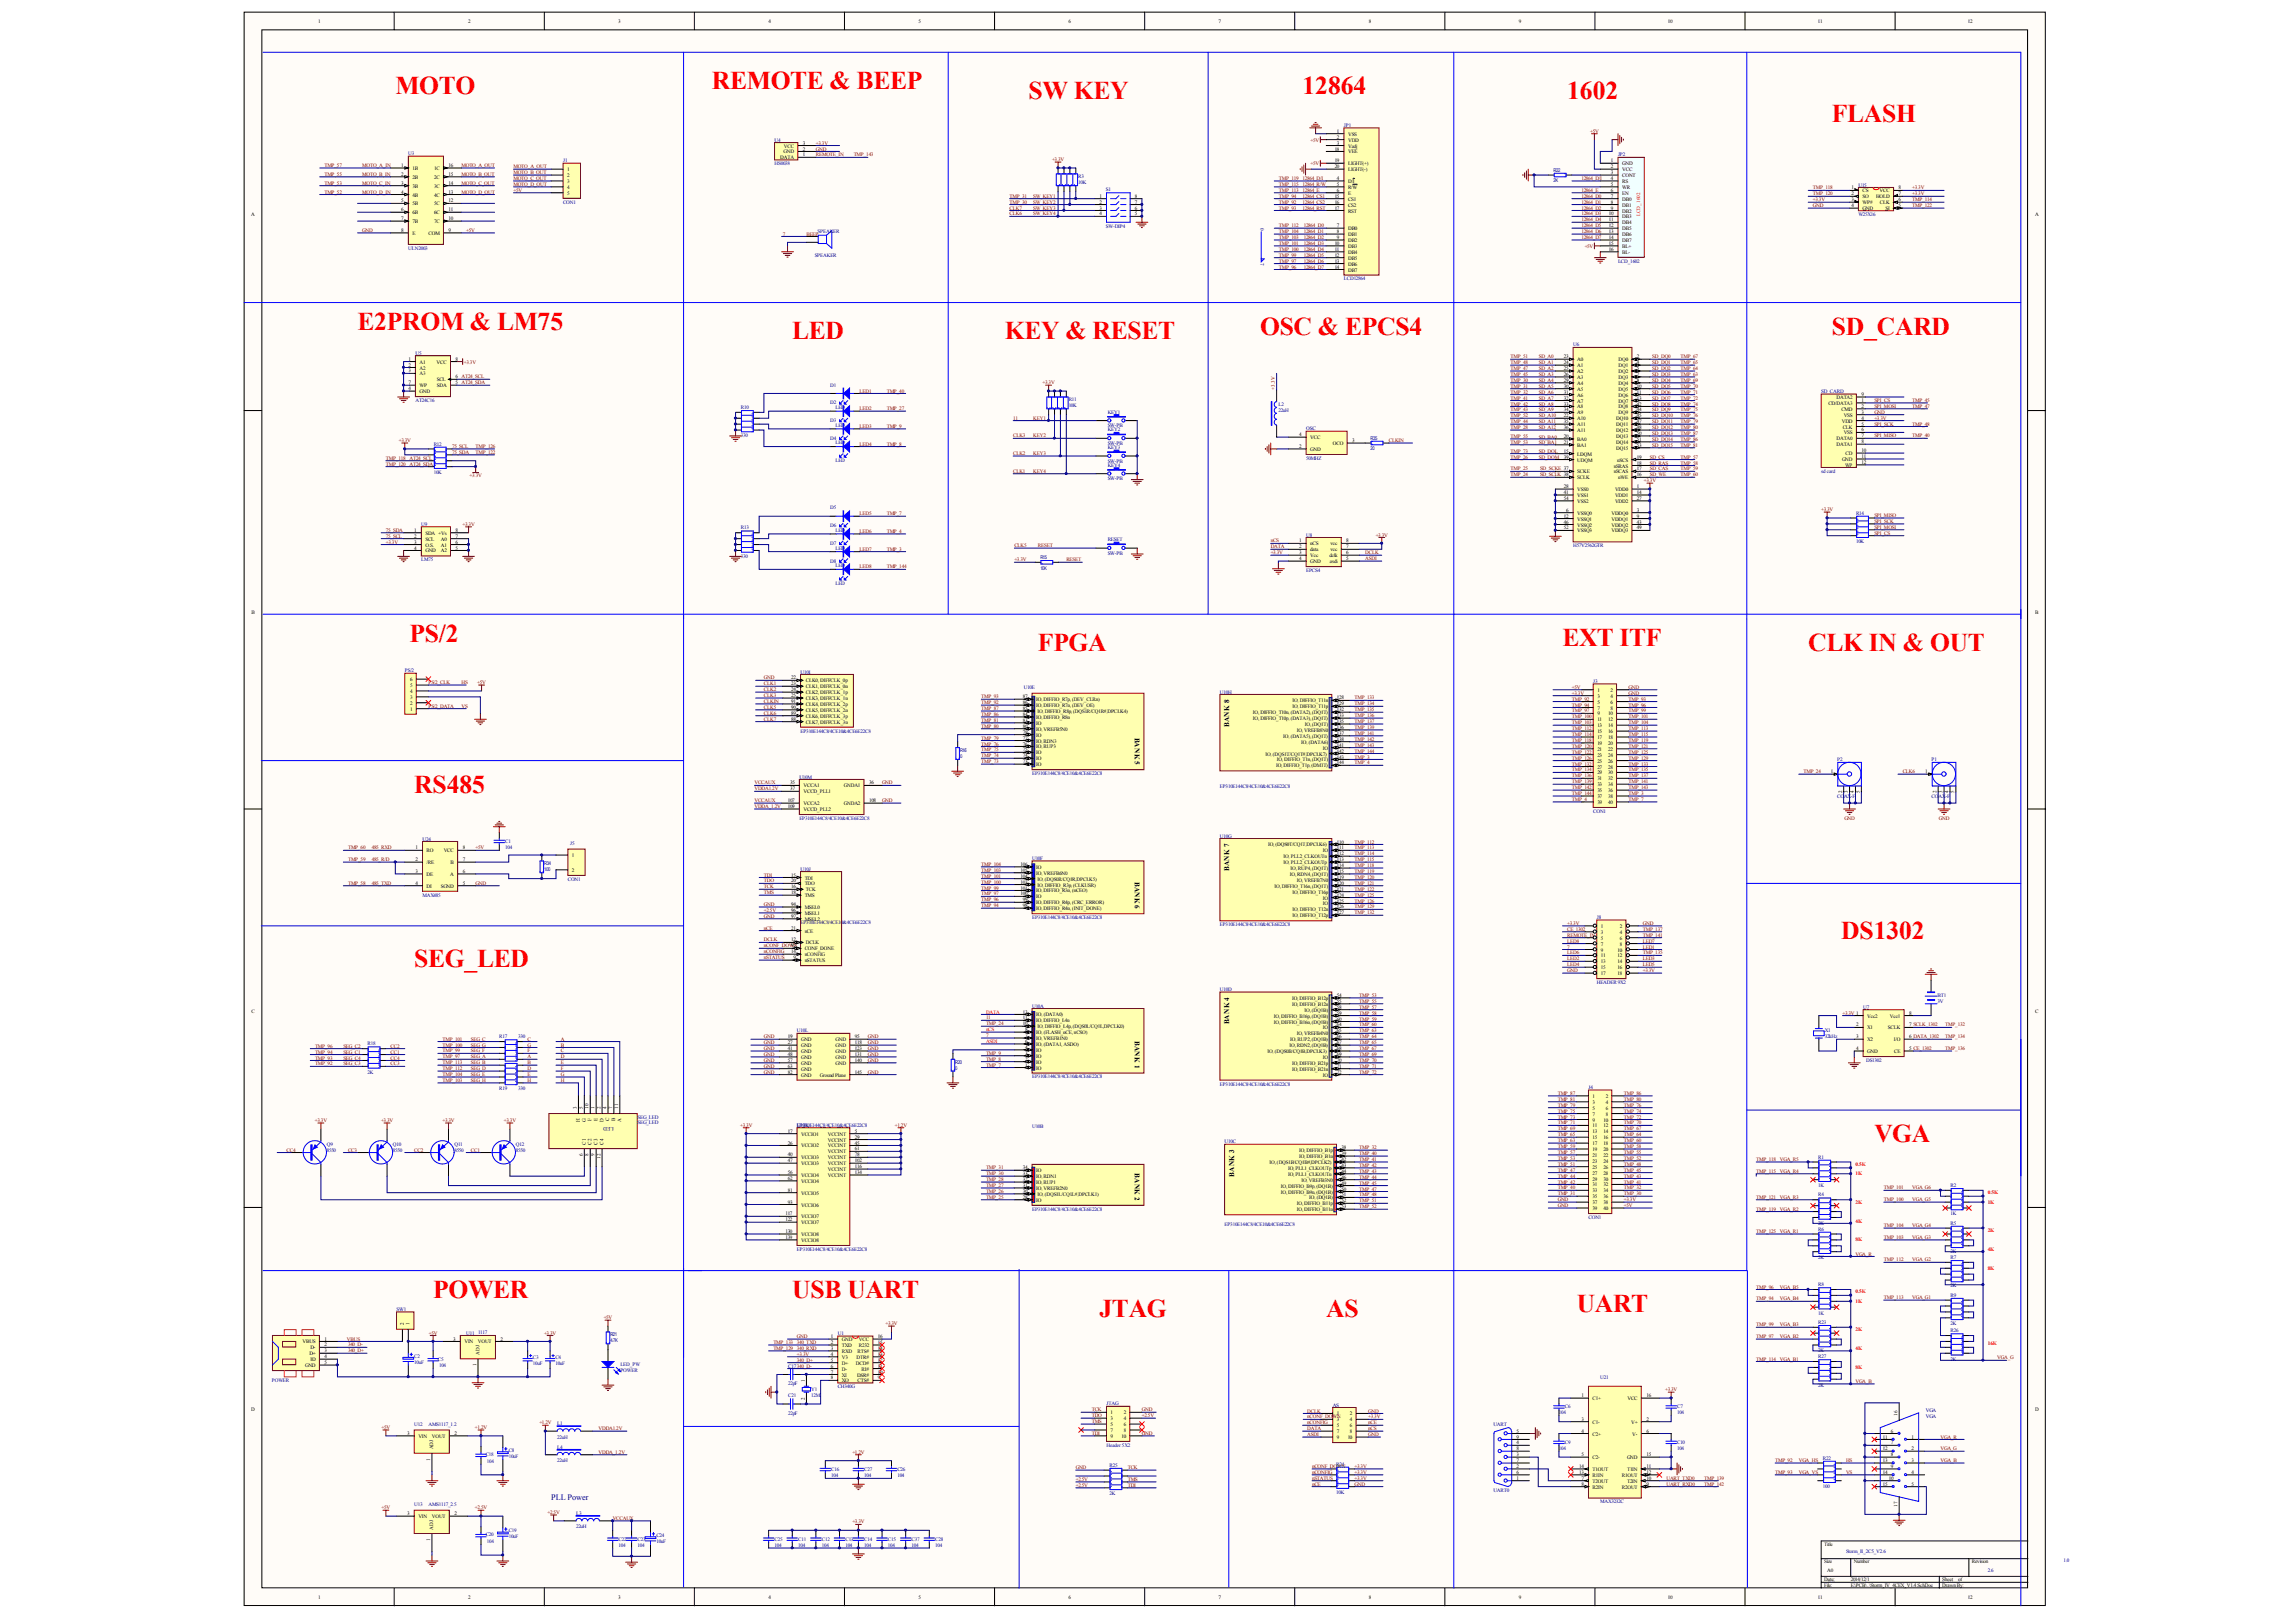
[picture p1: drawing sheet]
<svg xmlns="http://www.w3.org/2000/svg" width="297mm" height="210mm" viewBox="0 0 297 210" stroke-linecap="round" stroke-linejoin="round" font-family="sans-serif">
<defs><g id="words">
<g font-size="3.3" fill="#f00">
<text x="92.1" y="11.5">REMOTE &amp; BEEP</text>
<text x="51.1" y="12.1">MOTO</text>
<text x="133.1" y="12.8">SW KEY</text>
<text x="168.5" y="12.1">12864</text>
<text x="202.8" y="12.8">1602</text>
<text x="237" y="15.8">FLASH</text>
<text x="46.3" y="42.7">E2PROM &amp; LM75</text>
<text x="102.5" y="43.9">LED</text>
<text x="130" y="43.9">KEY &amp; RESET</text>
<text x="163" y="43.3">OSC &amp; EPCS4</text>
<text x="237" y="43.3">SD_CARD</text>
<text x="53" y="83">PS/2</text>
<text x="202.1" y="83.6">EXT ITF</text>
<text x="134.3" y="84.3">FPGA</text>
<text x="233.9" y="84.3">CLK IN &amp; OUT</text>
<text x="53.6" y="102.6">RS485</text>
<text x="53.6" y="125.2">SEG_LED</text>
<text x="238.2" y="121.5">DS1302</text>
<text x="242.5" y="147.8">VGA</text>
<text x="56" y="168">POWER</text>
<text x="102.5" y="168">USB UART</text>
<text x="142.2" y="170.4">JTAG</text>
<text x="171.6" y="170.4">AS</text>
<text x="204" y="169.8">UART</text>
</g>
<text font-size="1.1" fill="#000080" x="71.3" y="194.1">PLL Power</text>
<g font-size=".9">
<text x="146.8" y="95.5" transform="rotate(90 146.8 95.5)">BANK 5</text>
<text x="159" y="94.1" transform="rotate(-90 159 94.1)">BANK 8</text>
<text x="159" y="112.7" transform="rotate(-90 159 112.7)">BANK 7</text>
<text x="146.8" y="114.1" transform="rotate(90 146.8 114.1)">BANK 6</text>
<text x="146.8" y="134.7" transform="rotate(90 146.8 134.7)">BANK 1</text>
<text x="159" y="132.6" transform="rotate(-90 159 132.6)">BANK 4</text>
<text x="146.8" y="151.8" transform="rotate(90 146.8 151.8)">BANK 2</text>
<text x="159.6" y="152.3" transform="rotate(-90 159.6 152.3)">BANK 3</text>
</g>
<g font-size=".7">
<text x="41.1" y="3">1</text>
<text x="60.6" y="3">2</text>
<text x="80" y="3">3</text>
<text x="99.4" y="3">4</text>
<text x="118.8" y="3">5</text>
<text x="138.2" y="3">6</text>
<text x="157.7" y="3">7</text>
<text x="177.1" y="3">8</text>
<text x="196.5" y="3">9</text>
<text x="215.8" y="3">10</text>
<text x="235.2" y="3">11</text>
<text x="254.6" y="3">12</text>
<text x="173" y="17.2">1</text>
<text x="173" y="18">2</text>
<text x="174.4" y="17.6">VSS</text>
<text x="51.9" y="21.6">1</text>
<text x="51.9" y="22.8">2</text>
<text x="51.9" y="23.9">3</text>
<text x="53.4" y="22">1B</text>
<text x="53.4" y="23.1">2B</text>
<text x="56.2" y="23.1">2C</text>
<text x="56.2" y="22">1C</text>
<text x="58" y="23.9">14</text>
<text x="58" y="22.8">15</text>
<text x="58" y="21.6">16</text>
<text x="73.4" y="22.2">1</text>
<text x="73.4" y="22.9">2</text>
<text x="73.4" y="23.7">3</text>
<text x="101" y="20.6">DATA</text>
<text x="101.4" y="19.9">GND</text>
<text x="101.4" y="19.1">VCC</text>
<text x="103.9" y="20.2">1</text>
<text x="103.9" y="19.5">2</text>
<text x="103.9" y="18.7">3</text>
<text x="172.7" y="19.5">18</text>
<text x="172.7" y="21">19</text>
<text x="172.7" y="21.8">20</text>
<text x="173" y="18.7">3</text>
<text x="173" y="23.3">4</text>
<text x="174.4" y="18.3">VDD</text>
<text x="174.4" y="19.1">Vadj</text>
<text x="174.4" y="23.7">D/I</text>
<text x="174.4" y="19.9">VEE</text>
<text x="174.4" y="21.4">LIGHT(+)</text>
<text x="174.4" y="22.2">LIGHT(-)</text>
<text x="208.4" y="21">1</text>
<text x="208.4" y="21.8">2</text>
<text x="208.4" y="22.5">3</text>
<text x="208.4" y="23.3">4</text>
<text x="209.9" y="21.4">GND</text>
<text x="209.9" y="22.2">VCC</text>
<text x="209.9" y="22.9">CONT</text>
<text x="209.9" y="23.7">RS</text>
<text x="32.5" y="28">A</text>
<text x="51.9" y="25.1">4</text>
<text x="51.9" y="26.2">5</text>
<text x="51.9" y="27.3">6</text>
<text x="51.9" y="28.5">7</text>
<text x="53.4" y="24.3">3B</text>
<text x="53.4" y="25.4">4B</text>
<text x="53.4" y="26.6">5B</text>
<text x="53.4" y="27.7">6B</text>
<text x="53.4" y="28.9">7B</text>
<text x="56.2" y="27.7">6C</text>
<text x="56.2" y="26.6">5C</text>
<text x="56.2" y="25.4">4C</text>
<text x="56.2" y="24.3">3C</text>
<text x="56.2" y="28.9">7C</text>
<text x="58" y="27.3">11</text>
<text x="58" y="26.2">12</text>
<text x="58" y="25.1">13</text>
<text x="58" y="28.5">10</text>
<text x="73.4" y="24.4">4</text>
<text x="73.4" y="25.2">5</text>
<text x="142.2" y="25.6">1</text>
<text x="142.2" y="26.4">2</text>
<text x="142.2" y="27.1">3</text>
<text x="142.2" y="27.9">4</text>
<text x="146.8" y="27.9">5</text>
<text x="146.8" y="27.1">6</text>
<text x="146.8" y="26.4">7</text>
<text x="146.8" y="25.6">8</text>
<text x="172.7" y="25.6">15</text>
<text x="172.7" y="26.4">16</text>
<text x="172.7" y="27.1">17</text>
<text x="173" y="24.1">5</text>
<text x="173" y="24.8">6</text>
<text x="173" y="29.4">7</text>
<text x="174.4" y="24.4">R/W</text>
<text x="174.4" y="25.2">E</text>
<text x="174.4" y="29.8">DB0</text>
<text x="174.4" y="26">CS1</text>
<text x="174.4" y="26.7">CS2</text>
<text x="174.4" y="27.5">RST</text>
<text x="208.1" y="27.9">10</text>
<text x="208.1" y="28.6">11</text>
<text x="208.1" y="29.4">12</text>
<text x="208.4" y="24.1">5</text>
<text x="208.4" y="24.8">6</text>
<text x="208.4" y="25.6">7</text>
<text x="208.4" y="26.4">8</text>
<text x="208.4" y="27.1">9</text>
<text x="209.9" y="24.4">WR</text>
<text x="209.9" y="25.2">EN</text>
<text x="209.9" y="26">DB0</text>
<text x="209.9" y="26.7">DB1</text>
<text x="209.9" y="27.5">DB2</text>
<text x="209.9" y="28.3">DB3</text>
<text x="209.9" y="29">DB4</text>
<text x="209.9" y="29.8">DB5</text>
<text x="239.5" y="24.5">1</text>
<text x="239.5" y="25.3">2</text>
<text x="239.5" y="26">3</text>
<text x="239.5" y="26.8">4</text>
<text x="241" y="24.9">CS</text>
<text x="241" y="25.7">SO</text>
<text x="241" y="26.4">WP#</text>
<text x="241" y="27.2">GND</text>
<text x="242.7" y="25.7">HOLD</text>
<text x="243.2" y="24.9">VCC</text>
<text x="243.2" y="26.4">CLK</text>
<text x="243.9" y="27.2">SI</text>
<text x="245.6" y="26.8">5</text>
<text x="245.6" y="26">6</text>
<text x="245.6" y="25.3">7</text>
<text x="245.6" y="24.5">8</text>
<text x="263.3" y="28">A</text>
<text x="51.9" y="30">8</text>
<text x="53.4" y="30.4">E</text>
<text x="55.4" y="30.4">COM</text>
<text x="58" y="30">9</text>
<text x="172.7" y="31.7">10</text>
<text x="172.7" y="32.5">11</text>
<text x="172.7" y="33.2">12</text>
<text x="172.7" y="34">13</text>
<text x="172.7" y="34.8">14</text>
<text x="173" y="30.2">8</text>
<text x="173" y="30.9">9</text>
<text x="174.4" y="30.6">DB1</text>
<text x="174.4" y="31.3">DB2</text>
<text x="174.4" y="32.1">DB3</text>
<text x="174.4" y="32.8">DB4</text>
<text x="174.4" y="33.6">DB5</text>
<text x="174.4" y="34.4">DB6</text>
<text x="174.4" y="35.1">DB7</text>
<text x="208.1" y="30.2">13</text>
<text x="208.1" y="30.9">14</text>
<text x="208.1" y="31.7">15</text>
<text x="208.1" y="32.5">16</text>
<text x="209.9" y="30.6">DB6</text>
<text x="209.9" y="31.3">DB7</text>
<text x="209.9" y="32.1">BL+</text>
<text x="209.9" y="32.8">BL-</text>
<text x="52.8" y="46.7">1</text>
<text x="52.8" y="47.4">2</text>
<text x="54.3" y="47.1">A1</text>
<text x="54.3" y="47.8">A2</text>
<text x="56.5" y="47.1">VCC</text>
<text x="58.9" y="46.7">8</text>
<text x="202.3" y="46.4">23</text>
<text x="202.3" y="47.1">24</text>
<text x="202.3" y="47.9">25</text>
<text x="204.1" y="46.7">A0</text>
<text x="204.1" y="47.5">A1</text>
<text x="209.4" y="46.7">DQ0</text>
<text x="209.4" y="47.5">DQ1</text>
<text x="211.8" y="46.4">2</text>
<text x="211.8" y="47.1">4</text>
<text x="211.8" y="47.9">5</text>
<text x="52.8" y="48.2">3</text>
<text x="52.8" y="50.5">4</text>
<text x="52.8" y="49.7">7</text>
<text x="54.3" y="48.6">A3</text>
<text x="54.3" y="50.9">GND</text>
<text x="54.3" y="50.1">WP</text>
<text x="56.5" y="49.3">SCL</text>
<text x="56.5" y="50.1">SDA</text>
<text x="58.9" y="49.7">5 AT24_SDA</text>
<text x="58.9" y="49">6 AT24_SCL</text>
<text x="202.3" y="48.7">26</text>
<text x="202.3" y="49.4">29</text>
<text x="202.3" y="50.2">30</text>
<text x="202.3" y="51">31</text>
<text x="202.3" y="51.7">32</text>
<text x="202.3" y="52.5">33</text>
<text x="202.3" y="53.2">34</text>
<text x="204.1" y="48.3">A2</text>
<text x="204.1" y="49">A3</text>
<text x="204.1" y="49.8">A4</text>
<text x="204.1" y="50.6">A5</text>
<text x="204.1" y="51.3">A6</text>
<text x="204.1" y="52.1">A7</text>
<text x="204.1" y="52.9">A8</text>
<text x="204.1" y="53.6">A9</text>
<text x="209.4" y="48.3">DQ2</text>
<text x="209.4" y="49">DQ3</text>
<text x="209.4" y="49.8">DQ4</text>
<text x="209.4" y="50.6">DQ5</text>
<text x="209.4" y="51.3">DQ6</text>
<text x="209.4" y="52.1">DQ7</text>
<text x="209.4" y="52.9">DQ8</text>
<text x="209.4" y="53.6">DQ9</text>
<text x="211.8" y="48.7">7</text>
<text x="211.8" y="49.4">8</text>
<text x="211.8" y="50.2">10</text>
<text x="211.8" y="51">11</text>
<text x="211.8" y="51.7">13</text>
<text x="211.8" y="52.5">42</text>
<text x="211.8" y="53.2">44</text>
<text x="236.5" y="52.4">CD/DATA3</text>
<text x="237.6" y="51.6">DATA2</text>
<text x="238.2" y="53.2">CMD</text>
<text x="238.5" y="53.9">VSS</text>
<text x="240.8" y="52">1</text>
<text x="240.8" y="52.8">2</text>
<text x="240.8" y="53.5">3</text>
<text x="240.8" y="51.3">9</text>
<text x="168.1" y="56.5">4</text>
<text x="168.1" y="58">2</text>
<text x="169.5" y="56.8">VCC</text>
<text x="169.5" y="58.4">GND</text>
<text x="172.4" y="57.6">OCO</text>
<text x="174.9" y="57.2">3</text>
<text x="202.3" y="54">22</text>
<text x="202.3" y="54.8">35</text>
<text x="202.3" y="57.4">21</text>
<text x="202.3" y="58.6">15</text>
<text x="202.3" y="59.4">39</text>
<text x="202.3" y="56.7">20</text>
<text x="202.3" y="55.5">36</text>
<text x="204.1" y="54.4">A10</text>
<text x="204.1" y="55.2">A11</text>
<text x="204.1" y="57.8">BA1</text>
<text x="204.1" y="59">LDQM</text>
<text x="204.1" y="59.7">UDQM</text>
<text x="204.1" y="57.1">BA0</text>
<text x="204.1" y="55.9">A11</text>
<text x="209.1" y="54.4">DQ10</text>
<text x="209.1" y="55.2">DQ11</text>
<text x="209.1" y="55.9">DQ12</text>
<text x="209.1" y="56.7">DQ13</text>
<text x="209.1" y="57.4">DQ14</text>
<text x="209.1" y="58.2">DQ15</text>
<text x="209.2" y="59.7">nSCS</text>
<text x="211.8" y="59.4">19</text>
<text x="211.8" y="54">45</text>
<text x="211.8" y="54.8">47</text>
<text x="211.8" y="55.5">48</text>
<text x="211.8" y="56.3">50</text>
<text x="211.8" y="57.1">51</text>
<text x="211.8" y="57.8">53</text>
<text x="237.6" y="57">DATA0</text>
<text x="237.6" y="57.7">DATA1</text>
<text x="238.3" y="54.7">VDD</text>
<text x="238.3" y="59.7">GND</text>
<text x="238.4" y="55.5">CLK</text>
<text x="238.5" y="56.2">VSS</text>
<text x="238.8" y="58.9">CD</text>
<text x="240.8" y="54.3">4</text>
<text x="240.8" y="55.1">5</text>
<text x="240.8" y="55.8">6</text>
<text x="240.8" y="56.6">7</text>
<text x="240.8" y="57.4">8</text>
<text x="240.8" y="58.5">10</text>
<text x="240.8" y="59.3">11</text>
<text x="202.3" y="64.7">54</text>
<text x="202.3" y="63.9">41</text>
<text x="202.3" y="63.2">28</text>
<text x="204.1" y="61.3">SCKE</text>
<text x="204.1" y="62">SCLK</text>
<text x="204.1" y="65.1">VSS2</text>
<text x="204.1" y="64.3">VSS1</text>
<text x="204.1" y="63.6">VSS0</text>
<text x="208.8" y="60.5">nSRAS</text>
<text x="208.8" y="61.3">nSCAS</text>
<text x="208.9" y="65.1">VDD2</text>
<text x="208.9" y="64.3">VDD1</text>
<text x="208.9" y="63.6">VDD0</text>
<text x="209.4" y="62">nWE</text>
<text x="211.8" y="61.6">16</text>
<text x="211.8" y="60.1">18</text>
<text x="211.8" y="60.9">17</text>
<text x="211.8" y="64.7">27</text>
<text x="211.8" y="63.9">14</text>
<text x="211.8" y="63.2">1</text>
<text x="238.7" y="60.4">WP</text>
<text x="240.8" y="60">12</text>
<text x="53.6" y="68.8">1</text>
<text x="53.6" y="69.6">2</text>
<text x="53.6" y="70.4">3</text>
<text x="53.6" y="71.1">4</text>
<text x="55" y="69.2">SDA +Vs</text>
<text x="55" y="70">SCL</text>
<text x="55" y="70.7">O.S.</text>
<text x="55" y="71.5">GND</text>
<text x="57" y="71.5">A2</text>
<text x="57" y="70.7">A1</text>
<text x="57" y="70">A0</text>
<text x="58.9" y="71.1">5</text>
<text x="58.9" y="70.4">6</text>
<text x="58.9" y="69.6">7</text>
<text x="58.9" y="68.8">8</text>
<text x="168.1" y="70.2">1</text>
<text x="168.1" y="71">2</text>
<text x="168.1" y="71.7">3</text>
<text x="169.5" y="70.6">nCS</text>
<text x="169.5" y="71.3">data</text>
<text x="172.1" y="71.3">vcc</text>
<text x="172.1" y="70.6">vcc</text>
<text x="174.2" y="71.7">6</text>
<text x="174.2" y="71">7</text>
<text x="174.2" y="70.2">8</text>
<text x="202.3" y="68.5">52</text>
<text x="202.3" y="67.8">46</text>
<text x="202.3" y="67">12</text>
<text x="202.6" y="66.2">6</text>
<text x="204.1" y="68.9">VSSQ3</text>
<text x="204.1" y="68.1">VSSQ2</text>
<text x="204.1" y="67.4">VSSQ1</text>
<text x="204.1" y="66.6">VSSQ0</text>
<text x="208.5" y="66.6">VDDQ0</text>
<text x="208.5" y="68.9">VDDQ3</text>
<text x="208.5" y="68.1">VDDQ2</text>
<text x="208.5" y="67.4">VDDQ1</text>
<text x="211.8" y="66.2">3</text>
<text x="211.8" y="68.5">49</text>
<text x="211.8" y="67.8">43</text>
<text x="211.8" y="67">9</text>
<text x="168.1" y="72.5">4</text>
<text x="169.5" y="72.1">Vcc</text>
<text x="169.5" y="72.9">GND</text>
<text x="172" y="72.1">dclk</text>
<text x="172.1" y="72.9">asdi</text>
<text x="174.2" y="72.5">5</text>
<text x="32.5" y="79.5">B</text>
<text x="263.3" y="79.5">B</text>
<text x="53.1" y="89.7">4</text>
<text x="53.1" y="88.9">5</text>
<text x="53.1" y="88.2">6</text>
<text x="102.4" y="87.9">22</text>
<text x="102.4" y="88.7">23</text>
<text x="102.4" y="89.4">24</text>
<text x="104.3" y="88.3">CLK0, DIFFCLK_0p</text>
<text x="104.3" y="89.1">CLK1, DIFFCLK_0n</text>
<text x="104.3" y="89.8">CLK2, DIFFCLK_1p</text>
<text x="206.7" y="89.5">1</text>
<text x="208.3" y="89.5">2</text>
<text x="53.1" y="92">1</text>
<text x="53.1" y="91.2">2</text>
<text x="53.1" y="90.4">3</text>
<text x="102.4" y="90.2">25</text>
<text x="102.4" y="93.3">88</text>
<text x="102.4" y="92.5">89</text>
<text x="102.4" y="91.7">90</text>
<text x="102.4" y="91">91</text>
<text x="104.3" y="90.6">CLK3, DIFFCLK_1n</text>
<text x="104.3" y="93.7">CLK7, DIFFCLK_3n</text>
<text x="104.3" y="92.9">CLK6, DIFFCLK_3p</text>
<text x="104.3" y="92.1">CLK5, DIFFCLK_2n</text>
<text x="104.3" y="91.4">CLK4, DIFFCLK_2p</text>
<text x="132.3" y="95.7">77</text>
<text x="132.3" y="94.9">79</text>
<text x="132.3" y="94.2">80</text>
<text x="132.3" y="93.4">83</text>
<text x="132.3" y="92.7">84</text>
<text x="132.3" y="91.9">85</text>
<text x="132.3" y="91.1">86</text>
<text x="132.3" y="90.4">87</text>
<text x="134.1" y="95.3">IO</text>
<text x="134.1" y="94.6">IO, VREFB5N0</text>
<text x="134.1" y="93.8">IO</text>
<text x="134.1" y="93">IO, DIFFIO_R8n</text>
<text x="134.1" y="91.5">IO, DIFFIO_R7n, (DEV_OE)</text>
<text x="134.1" y="90.7">IO, DIFFIO_R7p, (DEV_CLRn)</text>
<text x="134.2" y="92.3">IO, DIFFIO_R8p, (DQS1R/CQ1R#,DPCLK4)</text>
<text x="162.1" y="92.4">IO, DIFFIO_T10n, (DATA2), (DQ1T)</text>
<text x="162.1" y="93.2">IO, DIFFIO_T10p, (DATA3), (DQ1T)</text>
<text x="166" y="95.5">IO, (DATA5), (DQ1T)</text>
<text x="167.2" y="90.9">IO, DIFFIO_T11n</text>
<text x="167.2" y="91.7">IO, DIFFIO_T11p</text>
<text x="167.8" y="94.7">IO, VREFB8N0</text>
<text x="168.8" y="94">IO, (DQ1T)</text>
<text x="173" y="90.5">128</text>
<text x="173" y="91.3">129</text>
<text x="173" y="92">132</text>
<text x="173" y="92.8">133</text>
<text x="173" y="93.6">135</text>
<text x="173" y="94.3">136</text>
<text x="173" y="95.1">137</text>
<text x="173" y="95.9">138</text>
<text x="206.7" y="90.3">3</text>
<text x="206.7" y="91.1">5</text>
<text x="206.7" y="91.8">7</text>
<text x="206.7" y="92.6">9</text>
<text x="206.7" y="93.3">11</text>
<text x="206.7" y="94.1">13</text>
<text x="206.7" y="94.9">15</text>
<text x="206.7" y="95.6">17</text>
<text x="208.1" y="92.6">10</text>
<text x="208.1" y="93.3">12</text>
<text x="208.1" y="94.1">14</text>
<text x="208.1" y="94.9">16</text>
<text x="208.1" y="95.6">18</text>
<text x="208.3" y="90.3">4</text>
<text x="208.3" y="91.1">6</text>
<text x="208.3" y="91.8">8</text>
<text x="102.2" y="101.5">35</text>
<text x="103.9" y="101.9">VCCA1</text>
<text x="109.2" y="101.9">GNDA1</text>
<text x="112.4" y="101.5">36</text>
<text x="132.3" y="98.8">73</text>
<text x="132.3" y="98">74</text>
<text x="132.3" y="97.2">75</text>
<text x="132.3" y="96.5">76</text>
<text x="134.1" y="99.2">IO</text>
<text x="134.1" y="98.4">IO</text>
<text x="134.1" y="97.6">IO</text>
<text x="134.1" y="96.9">IO, RUP3</text>
<text x="134.1" y="96.1">IO, RDN3</text>
<text x="163.7" y="97.8">IO, (DQS1T/CQ1T#,DPCLK7)</text>
<text x="165.1" y="99.3">IO, DIFFIO_T1p, (DM1T)</text>
<text x="165.2" y="98.5">IO, DIFFIO_T1n, (DQ1T)</text>
<text x="168.3" y="96.2">IO, (DATA6)</text>
<text x="171.1" y="97">IO</text>
<text x="173" y="96.6">141</text>
<text x="173" y="97.4">142</text>
<text x="173" y="98.2">143</text>
<text x="173" y="98.9">144</text>
<text x="206.7" y="96.4">19</text>
<text x="206.7" y="97.2">21</text>
<text x="206.7" y="97.9">23</text>
<text x="206.7" y="98.7">25</text>
<text x="206.7" y="99.5">27</text>
<text x="206.7" y="100.2">29</text>
<text x="206.7" y="101">31</text>
<text x="206.7" y="101.7">33</text>
<text x="208.1" y="96.4">20</text>
<text x="208.1" y="97.2">22</text>
<text x="208.1" y="97.9">24</text>
<text x="208.1" y="98.7">26</text>
<text x="208.1" y="99.5">28</text>
<text x="208.1" y="100.2">30</text>
<text x="208.1" y="101">32</text>
<text x="208.1" y="101.7">34</text>
<text x="236.8" y="100.1">1</text>
<text x="249.1" y="100.1">1</text>
<text x="101.9" y="103.8">107</text>
<text x="101.9" y="104.6">109</text>
<text x="102.2" y="102.3">37</text>
<text x="103.9" y="102.7">VCCD_PLL1</text>
<text x="103.9" y="104.2">VCCA2</text>
<text x="103.9" y="105">VCCD_PLL2</text>
<text x="109.2" y="104.2">GNDA2</text>
<text x="112.4" y="103.8">108</text>
<text x="206.7" y="102.5">35</text>
<text x="206.7" y="103.3">37</text>
<text x="206.7" y="104">39</text>
<text x="208.1" y="102.5">36</text>
<text x="208.1" y="103.3">38</text>
<text x="208.1" y="104">40</text>
<text x="238.3" y="102.7" transform="rotate(-90 238.3 102.7)">2</text>
<text x="239.1" y="102.7" transform="rotate(-90 239.1 102.7)">3</text>
<text x="239.8" y="102.7" transform="rotate(-90 239.8 102.7)">4</text>
<text x="240.6" y="102.7" transform="rotate(-90 240.6 102.7)">5</text>
<text x="250.5" y="102.7" transform="rotate(-90 250.5 102.7)">2</text>
<text x="251.3" y="102.7" transform="rotate(-90 251.3 102.7)">3</text>
<text x="252.1" y="102.7" transform="rotate(-90 252.1 102.7)">4</text>
<text x="252.8" y="102.7" transform="rotate(-90 252.8 102.7)">5</text>
<text x="53.8" y="109.9">1</text>
<text x="53.8" y="111.4">2</text>
<text x="53.8" y="113">3</text>
<text x="55.2" y="110.3">RO</text>
<text x="55.2" y="111.8">/RE</text>
<text x="55.2" y="113.4">DE</text>
<text x="57.4" y="110.3">VCC</text>
<text x="58.2" y="113.4">A</text>
<text x="58.3" y="111.8">B</text>
<text x="59.9" y="109.9">8</text>
<text x="59.9" y="113">6</text>
<text x="59.9" y="111.4">7</text>
<text x="74" y="110.9">1</text>
<text x="74" y="112.8">2</text>
<text x="102.4" y="113.4">15</text>
<text x="104.1" y="113.8">TDI</text>
<text x="132" y="113.6">104</text>
<text x="132" y="112.8">105</text>
<text x="132" y="112.1">106</text>
<text x="134.1" y="113.2">IO, VREFB6N0</text>
<text x="134.1" y="112.4">IO</text>
<text x="134.2" y="114">IO, (DQS0R/CQ1R,DPCLK5)</text>
<text x="164.1" y="109.5">IO, (DQS0T/CQ1T,DPCLK6)</text>
<text x="166" y="111.1">IO, PLL2_CLKOUTn</text>
<text x="166" y="111.8">IO, PLL2_CLKOUTp</text>
<text x="166.9" y="113.4">IO, RDN4, (DQ1T)</text>
<text x="167" y="112.6">IO, RUP4, (DQ1T)</text>
<text x="171.1" y="110.3">IO</text>
<text x="173" y="109.2">110</text>
<text x="173" y="109.9">111</text>
<text x="173" y="110.7">112</text>
<text x="173" y="111.4">113</text>
<text x="173" y="112.2">114</text>
<text x="173" y="113">115</text>
<text x="173" y="113.7">119</text>
<text x="53.8" y="114.5">4</text>
<text x="55.2" y="114.9">DI</text>
<text x="57" y="114.9">SGND</text>
<text x="59.9" y="114.5">5</text>
<text x="102.4" y="115">16</text>
<text x="102.4" y="115.7">18</text>
<text x="102.4" y="114.2">20</text>
<text x="102.4" y="117.3">94</text>
<text x="102.4" y="118">96</text>
<text x="102.4" y="118.8">97</text>
<text x="104.1" y="116.1">TMS</text>
<text x="104.1" y="114.6">TDO</text>
<text x="104.1" y="117.6">MSEL0</text>
<text x="104.1" y="118.4">MSEL1</text>
<text x="104.1" y="119.2">MSEL2</text>
<text x="104.3" y="115.3">TCK</text>
<text x="132" y="115.9">100</text>
<text x="132" y="115.1">101</text>
<text x="132" y="114.4">103</text>
<text x="132.3" y="117.4">98</text>
<text x="132.3" y="116.6">99</text>
<text x="134.1" y="117.8">IO, DIFFIO_R4n, (INIT_DONE)</text>
<text x="134.1" y="117">IO, DIFFIO_R4p, (CRC_ERROR)</text>
<text x="134.1" y="116.3">IO</text>
<text x="134.1" y="115.5">IO, DIFFIO_R3n, (nCEO)</text>
<text x="134.2" y="114.7">IO, DIFFIO_R3p, (CLKUSR)</text>
<text x="164.9" y="114.9">IO, DIFFIO_T16n, (DQ1T)</text>
<text x="167.2" y="115.7">IO, DIFFIO_T16p</text>
<text x="167.2" y="117.9">IO, DIFFIO_T12n</text>
<text x="167.2" y="118.7">IO, DIFFIO_T12p</text>
<text x="167.8" y="114.1">IO, VREFB7N0</text>
<text x="171.1" y="116.4">IO</text>
<text x="171.1" y="117.2">IO</text>
<text x="173" y="114.5">120</text>
<text x="173" y="115.3">121</text>
<text x="173" y="116">124</text>
<text x="173" y="116.8">125</text>
<text x="173" y="117.6">126</text>
<text x="173" y="118.3">127</text>
<text x="102.4" y="121.8">12</text>
<text x="102.4" y="123.4">14</text>
<text x="102.4" y="120.3">21</text>
<text x="102.4" y="122.6">92</text>
<text x="102.7" y="124.1">9</text>
<text x="104.1" y="124.5">nSTATUS</text>
<text x="104.1" y="123.7">nCONFIG</text>
<text x="104.1" y="120.7">nCE</text>
<text x="104.1" y="123">CONF_DONE</text>
<text x="104.3" y="122.2">DCLK</text>
<text x="207.1" y="120.1">1</text>
<text x="207.1" y="120.8">3</text>
<text x="207.1" y="121.6">5</text>
<text x="207.1" y="122.4">7</text>
<text x="207.1" y="123.1">9</text>
<text x="207.1" y="123.9">11</text>
<text x="207.1" y="124.7">13</text>
<text x="207.1" y="125.4">15</text>
<text x="209.3" y="123.1">10</text>
<text x="209.3" y="123.9">12</text>
<text x="209.3" y="124.7">14</text>
<text x="209.3" y="125.4">16</text>
<text x="209.6" y="120.1">2</text>
<text x="209.6" y="120.8">4</text>
<text x="209.6" y="121.6">6</text>
<text x="209.6" y="122.4">8</text>
<text x="32.5" y="131.1">C</text>
<text x="132.3" y="131.9">11</text>
<text x="132.3" y="131.2">13</text>
<text x="134.1" y="131.5">IO, (DATA0)</text>
<text x="164.8" y="131.7">IO, DIFFIO_B16p, (DQ1B)</text>
<text x="167.2" y="129.4">IO, DIFFIO_B12p</text>
<text x="167.2" y="130.2">IO, DIFFIO_B12n</text>
<text x="168.8" y="130.9">IO, (DQ1B)</text>
<text x="173" y="129">54</text>
<text x="173" y="129.8">55</text>
<text x="173" y="130.5">58</text>
<text x="173" y="131.3">59</text>
<text x="207.1" y="126.2">17</text>
<text x="209.3" y="126.2">18</text>
<text x="241.6" y="131.7">Vcc2</text>
<text x="244.5" y="131.7">Vcc1</text>
<text x="247" y="131.3">8</text>
<text x="263.3" y="131.1">C</text>
<text x="101.9" y="134.4">19</text>
<text x="101.9" y="135.1">27</text>
<text x="101.9" y="135.9">41</text>
<text x="101.9" y="136.7">48</text>
<text x="101.9" y="137.4">57</text>
<text x="103.6" y="134.7">GND</text>
<text x="103.6" y="135.5">GND</text>
<text x="103.6" y="136.3">GND</text>
<text x="103.6" y="137">GND</text>
<text x="103.6" y="137.8">GND</text>
<text x="108.1" y="134.7">GND</text>
<text x="108.1" y="135.5">GND</text>
<text x="108.1" y="136.3">GND</text>
<text x="108.1" y="137">GND</text>
<text x="108.1" y="137.8">GND</text>
<text x="110.6" y="134.4">95</text>
<text x="110.6" y="135.1">118</text>
<text x="110.6" y="135.9">123</text>
<text x="110.6" y="136.7">131</text>
<text x="110.6" y="137.4">140</text>
<text x="132.3" y="132.7">10</text>
<text x="132.6" y="137.3">2</text>
<text x="132.6" y="136.5">3</text>
<text x="132.6" y="135.7">4</text>
<text x="132.6" y="135">6</text>
<text x="132.6" y="134.2">7</text>
<text x="132.6" y="133.4">8</text>
<text x="134.1" y="137.7">IO</text>
<text x="134.1" y="136.9">IO</text>
<text x="134.1" y="136.1">IO</text>
<text x="134.1" y="135.4">IO, (DATA1, ASDO)</text>
<text x="134.1" y="134.6">IO, VREFB1N0</text>
<text x="134.1" y="133.8">IO, (FLASH_nCE,nCSO)</text>
<text x="134.1" y="132.3">IO, DIFFIO_L4n</text>
<text x="134.2" y="133.1">IO, DIFFIO_L4p, (DQS0L/CQ1L,DPCLK0)</text>
<text x="164" y="136.3">IO, (DQS0B/CQ1B,DPCLK3)</text>
<text x="164.8" y="132.5">IO, DIFFIO_B16n, (DQ1B)</text>
<text x="166.8" y="135.5">IO, RDN2, (DQ1B)</text>
<text x="166.9" y="134.7">IO, RUP2, (DQ1B)</text>
<text x="167.2" y="137.8">IO, DIFFIO_B21p</text>
<text x="167.8" y="134">IO, VREFB4N0</text>
<text x="171.1" y="133.2">IO</text>
<text x="171.1" y="137">IO</text>
<text x="173" y="132.1">60</text>
<text x="173" y="132.8">64</text>
<text x="173" y="133.6">65</text>
<text x="173" y="134.4">66</text>
<text x="173" y="135.1">67</text>
<text x="173" y="135.9">68</text>
<text x="173" y="136.7">69</text>
<text x="173" y="137.4">70</text>
<text x="240.1" y="132.8">2</text>
<text x="240.1" y="134.4">3</text>
<text x="240.1" y="135.9">4</text>
<text x="241.6" y="133.2">X1</text>
<text x="241.6" y="134.7">X2</text>
<text x="241.6" y="136.3">GND</text>
<text x="244.2" y="133.2">SCLK</text>
<text x="245" y="134.7">I/O</text>
<text x="245.1" y="136.3">CE</text>
<text x="247" y="135.9">5 CE_1302</text>
<text x="247" y="134.4">6 DATA_1302</text>
<text x="247" y="132.8">7 SCLK_1302</text>
<text x="74.6" y="143.5" transform="rotate(-90 74.6 143.5)">3</text>
<text x="75.4" y="143.5" transform="rotate(-90 75.4 143.5)">5</text>
<text x="76.2" y="143.5" transform="rotate(-90 76.2 143.5)">10</text>
<text x="76.9" y="143.5" transform="rotate(-90 76.9 143.5)">1</text>
<text x="77.7" y="143.5" transform="rotate(-90 77.7 143.5)">2</text>
<text x="78.4" y="143.5" transform="rotate(-90 78.4 143.5)">4</text>
<text x="79.2" y="143.5" transform="rotate(-90 79.2 143.5)">7</text>
<text x="80" y="143.5" transform="rotate(-90 80 143.5)">11</text>
<text x="101.9" y="138.2">63</text>
<text x="101.9" y="138.9">82</text>
<text x="103.6" y="138.6">GND</text>
<text x="103.6" y="139.3">GND</text>
<text x="106.1" y="139.3">GroundPlane</text>
<text x="110.6" y="138.9">145</text>
<text x="132.6" y="138">1</text>
<text x="134.1" y="138.4">IO</text>
<text x="167.2" y="138.6">IO, DIFFIO_B21n</text>
<text x="171.1" y="139.3">IO</text>
<text x="173" y="138.2">71</text>
<text x="173" y="138.9">72</text>
<text x="206" y="142.1">1</text>
<text x="206" y="142.8">3</text>
<text x="206" y="143.6">5</text>
<text x="207.7" y="142.1">2</text>
<text x="207.7" y="142.8">4</text>
<text x="207.7" y="143.6">6</text>
<text x="75" y="145.1" transform="rotate(-90 75 145.1)">H</text>
<text x="75.4" y="149.6" transform="rotate(-90 75.4 149.6)">6</text>
<text x="75.8" y="148.2" transform="rotate(-90 75.8 148.2)">C1</text>
<text x="75.8" y="145.1" transform="rotate(-90 75.8 145.1)">G</text>
<text x="76.2" y="149.6" transform="rotate(-90 76.2 149.6)">8</text>
<text x="76.5" y="148.2" transform="rotate(-90 76.5 148.2)">C2</text>
<text x="76.5" y="145" transform="rotate(-90 76.5 145)">F</text>
<text x="76.9" y="149.6" transform="rotate(-90 76.9 149.6)">9</text>
<text x="77.3" y="148.2" transform="rotate(-90 77.3 148.2)">C3</text>
<text x="77.3" y="145.1" transform="rotate(-90 77.3 145.1)">E</text>
<text x="77.7" y="150" transform="rotate(-90 77.7 150)">12</text>
<text x="78.1" y="148.2" transform="rotate(-90 78.1 148.2)">C4</text>
<text x="78.1" y="145.1" transform="rotate(-90 78.1 145.1)">D</text>
<text x="78.8" y="145.1" transform="rotate(-90 78.8 145.1)">C</text>
<text x="79.6" y="145.1" transform="rotate(-90 79.6 145.1)">B</text>
<text x="80.4" y="145.1" transform="rotate(-90 80.4 145.1)">A</text>
<text x="101.9" y="146.6">17</text>
<text x="101.9" y="148.1">26</text>
<text x="101.9" y="149.6">40</text>
<text x="103.6" y="147">VCCIO1</text>
<text x="103.6" y="148.5">VCCIO2</text>
<text x="107.1" y="147">VCCINT</text>
<text x="107.1" y="147.7">VCCINT</text>
<text x="107.1" y="148.5">VCCINT</text>
<text x="107.1" y="149.3">VCCINT</text>
<text x="110.6" y="146.6">5</text>
<text x="110.6" y="147.4">29</text>
<text x="110.6" y="148.1">45</text>
<text x="110.6" y="148.9">61</text>
<text x="110.6" y="149.6">78</text>
<text x="168.1" y="149.1">IO, DIFFIO_B1p</text>
<text x="168.1" y="149.9">IO, DIFFIO_B1n</text>
<text x="173.6" y="148.7">38</text>
<text x="173.6" y="149.5">39</text>
<text x="206" y="144.4">7</text>
<text x="206" y="145.1">9</text>
<text x="206" y="145.9">11</text>
<text x="206" y="146.7">13</text>
<text x="206" y="147.4">15</text>
<text x="206" y="148.2">17</text>
<text x="206" y="149">19</text>
<text x="206" y="149.7">21</text>
<text x="207.4" y="145.1">10</text>
<text x="207.4" y="145.9">12</text>
<text x="207.4" y="146.7">14</text>
<text x="207.4" y="147.4">16</text>
<text x="207.4" y="148.2">18</text>
<text x="207.4" y="149">20</text>
<text x="207.4" y="149.7">22</text>
<text x="207.7" y="144.4">8</text>
<text x="101.9" y="150.4">47</text>
<text x="101.9" y="151.9">56</text>
<text x="101.9" y="152.7">62</text>
<text x="101.9" y="154.2">81</text>
<text x="101.9" y="155.8">93</text>
<text x="103.6" y="150">VCCIO3</text>
<text x="103.6" y="150.8">VCCIO3</text>
<text x="103.6" y="152.3">VCCIO4</text>
<text x="103.6" y="153.1">VCCIO4</text>
<text x="103.6" y="154.6">VCCIO5</text>
<text x="107.1" y="150">VCCINT</text>
<text x="107.1" y="150.8">VCCINT</text>
<text x="107.1" y="151.6">VCCINT</text>
<text x="107.1" y="152.3">VCCINT</text>
<text x="110.6" y="150.4">102</text>
<text x="110.6" y="151.2">116</text>
<text x="110.6" y="151.9">134</text>
<text x="132.3" y="155.1">28</text>
<text x="132.3" y="154.4">30</text>
<text x="132.3" y="153.6">31</text>
<text x="132.3" y="152.9">32</text>
<text x="132.3" y="152.1">33</text>
<text x="132.3" y="151.3">34</text>
<text x="134.1" y="155.5">IO</text>
<text x="134.1" y="154">IO, VREFB2N0</text>
<text x="134.1" y="153.2">IO, RUP1</text>
<text x="134.1" y="152.5">IO, RDN1</text>
<text x="134.1" y="151.7">IO</text>
<text x="134.2" y="154.8">IO, (DQS1L/CQ1L#,DPCLK1)</text>
<text x="164.2" y="150.6">IO, (DQS1B/CQ1B#,DPCLK2)</text>
<text x="165.7" y="153.7">IO, DIFFIO_B9p, (DQ1B)</text>
<text x="165.7" y="154.5">IO, DIFFIO_B9n, (DQ1B)</text>
<text x="166.6" y="151.4">IO, PLL1_CLKOUTp</text>
<text x="166.6" y="152.2">IO, PLL1_CLKOUTn</text>
<text x="167.8" y="156">IO, DIFFIO_B11p</text>
<text x="168.4" y="152.9">IO, VREFB3N0</text>
<text x="169.4" y="155.2">IO, (DQ1B)</text>
<text x="173.6" y="150.3">42</text>
<text x="173.6" y="151">43</text>
<text x="173.6" y="151.8">44</text>
<text x="173.6" y="152.5">46</text>
<text x="173.6" y="153.3">49</text>
<text x="173.6" y="154.1">50</text>
<text x="173.6" y="154.8">51</text>
<text x="173.6" y="155.6">52</text>
<text x="206" y="150.5">23</text>
<text x="206" y="151.2">25</text>
<text x="206" y="152">27</text>
<text x="206" y="152.8">29</text>
<text x="206" y="153.5">31</text>
<text x="206" y="154.3">33</text>
<text x="206" y="155.1">35</text>
<text x="206" y="155.8">37</text>
<text x="207.4" y="150.5">24</text>
<text x="207.4" y="151.2">26</text>
<text x="207.4" y="152">28</text>
<text x="207.4" y="152.8">30</text>
<text x="207.4" y="153.5">32</text>
<text x="207.4" y="154.3">34</text>
<text x="207.4" y="155.1">36</text>
<text x="207.4" y="155.8">38</text>
<text x="101.6" y="157.3">117</text>
<text x="101.6" y="158">122</text>
<text x="101.6" y="159.6">130</text>
<text x="101.6" y="160.3">139</text>
<text x="103.6" y="156.1">VCCIO6</text>
<text x="103.6" y="157.7">VCCIO7</text>
<text x="103.6" y="158.4">VCCIO7</text>
<text x="103.6" y="160">VCCIO8</text>
<text x="103.6" y="160.7">VCCIO8</text>
<text x="167.8" y="156.7">IO, DIFFIO_B11n</text>
<text x="173.6" y="156.4">53</text>
<text x="206" y="156.6">39</text>
<text x="207.4" y="156.6">40</text>
<text x="39.1" y="173.9">VBUS</text>
<text x="42" y="173.5">1</text>
<text x="52.2" y="171.5" transform="rotate(-90 52.2 171.5)">2</text>
<text x="53" y="171.5" transform="rotate(-90 53 171.5)">1</text>
<text x="58.6" y="173.5">3</text>
<text x="60.1" y="173.9">VIN</text>
<text x="61.8" y="173.9">VOUT</text>
<text x="64.7" y="173.5">2</text>
<text x="107.5" y="173.2">1</text>
<text x="107.5" y="173.9">2</text>
<text x="108.9" y="173.6">GND</text>
<text x="111.1" y="173.6">VCC</text>
<text x="113.6" y="173.9">15</text>
<text x="113.6" y="173.2">16</text>
<text x="39.5" y="176.9">GND</text>
<text x="40" y="175.4">D+</text>
<text x="40.2" y="174.6">D-</text>
<text x="40.2" y="176.1">ID</text>
<text x="42" y="174.2">2</text>
<text x="42" y="175">3</text>
<text x="42" y="175.8">4</text>
<text x="42" y="176.5">5</text>
<text x="61.6" y="176.8" transform="rotate(-90 61.6 176.8)">1</text>
<text x="62" y="175.4" transform="rotate(-90 62 175.4)">ADJ</text>
<text x="104.1" y="178.8" transform="rotate(-90 104.1 178.8)">1</text>
<text x="107.5" y="174.7">3</text>
<text x="107.5" y="175.5">4</text>
<text x="107.5" y="176.2">5</text>
<text x="107.5" y="177">6</text>
<text x="107.5" y="177.8">7</text>
<text x="107.5" y="178.5">8</text>
<text x="108.9" y="174.3">TXD</text>
<text x="108.9" y="175.1">RXD</text>
<text x="108.9" y="175.8">V3</text>
<text x="108.9" y="176.6">D+</text>
<text x="108.9" y="177.4">D-</text>
<text x="108.9" y="178.1">XI</text>
<text x="108.9" y="178.9">XO</text>
<text x="110.7" y="176.6">DCD#</text>
<text x="110.8" y="175.8">DTR#</text>
<text x="110.9" y="178.1">DSR#</text>
<text x="111" y="178.9">CTS#</text>
<text x="111" y="175.1">RTS#</text>
<text x="111.1" y="174.3">R232</text>
<text x="111.5" y="177.4">RI#</text>
<text x="113.6" y="178.5">9</text>
<text x="113.6" y="177.8">10</text>
<text x="113.6" y="177">11</text>
<text x="113.6" y="176.2">12</text>
<text x="113.6" y="175.5">13</text>
<text x="113.6" y="174.7">14</text>
<text x="32.5" y="182.6">D</text>
<text x="52.7" y="185.7">3</text>
<text x="58.8" y="185.7">2</text>
<text x="104.1" y="181.1" transform="rotate(-90 104.1 181.1)">2</text>
<text x="143.7" y="183">1</text>
<text x="143.7" y="183.8">3</text>
<text x="143.7" y="184.6">5</text>
<text x="143.7" y="185.3">7</text>
<text x="145.4" y="183">2</text>
<text x="145.4" y="183.8">4</text>
<text x="145.4" y="184.6">6</text>
<text x="145.4" y="185.3">8</text>
<text x="173" y="183.2">1</text>
<text x="173" y="183.9">3</text>
<text x="173" y="184.7">5</text>
<text x="173" y="185.5">7</text>
<text x="174.6" y="183.2">2</text>
<text x="174.6" y="183.9">4</text>
<text x="174.6" y="184.7">6</text>
<text x="174.6" y="185.5">8</text>
<text x="196.2" y="185.4">5</text>
<text x="204.6" y="180.8">1</text>
<text x="204.6" y="183.9">3</text>
<text x="204.6" y="185.4">4</text>
<text x="206" y="181.2">C1+</text>
<text x="206" y="184.2">C1-</text>
<text x="206" y="185.8">C2+</text>
<text x="210.5" y="181.2">VCC</text>
<text x="211" y="184.2">V+</text>
<text x="211.2" y="185.8">V-</text>
<text x="213" y="183.9">2</text>
<text x="213" y="185.4">6</text>
<text x="213" y="180.8">16</text>
<text x="244.6" y="185.4">6</text>
<text x="245.5" y="183.2" transform="rotate(-90 245.5 183.2)">16</text>
<text x="263.3" y="182.6">D</text>
<text x="54.1" y="186.1">VIN</text>
<text x="55.7" y="189.1" transform="rotate(-90 55.7 189.1)">1</text>
<text x="55.9" y="186.1">VOUT</text>
<text x="56.1" y="187.6" transform="rotate(-90 56.1 187.6)">ADJ</text>
<text x="143.7" y="186.1">9</text>
<text x="145.1" y="186.1">10</text>
<text x="173" y="186.2">9</text>
<text x="174.4" y="186.2">10</text>
<text x="196.2" y="191.5">1</text>
<text x="196.2" y="190.7">6</text>
<text x="196.2" y="190">2</text>
<text x="196.2" y="189.2">7</text>
<text x="196.2" y="188.4">3</text>
<text x="196.2" y="187.7">8</text>
<text x="196.2" y="186.9">4</text>
<text x="196.2" y="186.2">9</text>
<text x="204.3" y="190">14</text>
<text x="204.3" y="190.7">13</text>
<text x="204.6" y="191.5">7</text>
<text x="204.6" y="188.4">5</text>
<text x="206" y="190.4">T1OUT</text>
<text x="206" y="191.9">T2OUT</text>
<text x="206" y="191.1">R1IN</text>
<text x="206" y="188.8">C2-</text>
<text x="209.8" y="191.1">R1OUT</text>
<text x="210.5" y="190.4">T1IN</text>
<text x="210.5" y="191.9">T2IN</text>
<text x="210.5" y="188.8">GND</text>
<text x="213" y="190">11</text>
<text x="213" y="191.5">10</text>
<text x="213" y="190.7">12</text>
<text x="213" y="188.4">15</text>
<text x="243.6" y="186.2">11</text>
<text x="243.6" y="187.7">12</text>
<text x="243.6" y="189.2">13</text>
<text x="243.6" y="190.7">14</text>
<text x="244.3" y="191.5">10</text>
<text x="244.6" y="186.9">7</text>
<text x="244.6" y="188.4">8</text>
<text x="244.6" y="190">9</text>
<text x="247.3" y="186.2">1</text>
<text x="247.3" y="187.7">2</text>
<text x="247.3" y="189.2">3</text>
<text x="247.3" y="190.7">4</text>
<text x="52.7" y="196.1">3</text>
<text x="54.1" y="196.5">VIN</text>
<text x="55.9" y="196.5">VOUT</text>
<text x="56.1" y="198" transform="rotate(-90 56.1 198)">ADJ</text>
<text x="58.8" y="196.1">2</text>
<text x="204.6" y="192.3">8</text>
<text x="206" y="192.6">R2IN</text>
<text x="209.8" y="192.6">R2OUT</text>
<text x="213" y="192.3">9</text>
<text x="243.6" y="192.3">15</text>
<text x="245.5" y="195" transform="rotate(-90 245.5 195)">17</text>
<text x="247.3" y="192.3">5</text>
<text x="55.7" y="199.4" transform="rotate(-90 55.7 199.4)">1</text>
<text x="236" y="200">Title</text>
<text x="236" y="202.3">Size</text>
<text x="236.4" y="203.5">A0</text>
<text x="239.8" y="202.3">Number</text>
<text x="255.1" y="202.3">Revision</text>
<text x="41.1" y="206.9">1</text>
<text x="60.6" y="206.9">2</text>
<text x="80" y="206.9">3</text>
<text x="99.4" y="206.9">4</text>
<text x="118.8" y="206.9">5</text>
<text x="138.2" y="206.9">6</text>
<text x="157.7" y="206.9">7</text>
<text x="177.1" y="206.9">8</text>
<text x="196.5" y="206.9">9</text>
<text x="215.8" y="206.9">10</text>
<text x="235.2" y="206.9">11</text>
<text x="236" y="204.6">Date:</text>
<text x="236" y="205.4">File:</text>
<text x="239.4" y="204.6">2014/12/1</text>
<text x="239.4" y="205.4">E:\PCB\..\Storm_IV_4CEX_V1.4.SchDoc</text>
<text x="251.3" y="204.6">Sheet</text>
<text x="251.3" y="205.4">Drawn By:</text>
<text x="253.3" y="204.6">of</text>
<text x="254.6" y="206.9">12</text>
</g>
<g font-size=".7" fill="#000080">
<text x="173.9" y="16.4">JP1</text>
<text x="52.8" y="20.1">U3</text>
<text x="72.8" y="21">J1</text>
<text x="100.2" y="18.3">U4</text>
<text x="100.2" y="21.4">HS0038</text>
<text x="139.5" y="23.1">R3</text>
<text x="139.5" y="23.8">10K</text>
<text x="201" y="22.2">R22</text>
<text x="201" y="23.6">2K</text>
<text x="209.3" y="20.2">JP2</text>
<text x="72.8" y="26.4">CON1</text>
<text x="143.1" y="24.7">S1</text>
<text x="143.1" y="29.5">SW-DIP4</text>
<text x="163.1" y="29.5" transform="rotate(90 163.1 29.5)">0</text>
<text x="240.4" y="24.1">U15</text>
<text x="240.4" y="28">W25X16</text>
<text x="52.8" y="32.3">ULN2003</text>
<text x="105.4" y="33.2">SPEAKER</text>
<text x="105.8" y="30.2">SPEAKER</text>
<text x="163.1" y="34" transform="rotate(90 163.1 34)">7</text>
<text x="209.3" y="34">LCD_1602</text>
<text x="173.9" y="36.3">LCD12864</text>
<text x="53.7" y="45.9">U5</text>
<text x="203.5" y="44.8">U6</text>
<text x="53.7" y="52">AT24C16</text>
<text x="95.8" y="52.9">R10</text>
<text x="107.4" y="52.3">D2</text>
<text x="107.4" y="50">D1</text>
<text x="108.1" y="52.9">LED</text>
<text x="138.3" y="51.9">R11</text>
<text x="138.3" y="52.7">10K</text>
<text x="143.3" y="53.5">KEY1</text>
<text x="165.4" y="52.6">L2</text>
<text x="165.4" y="53.3">22uH</text>
<text x="235.6" y="50.9">SD_CARD</text>
<text x="56.1" y="57.7">R12</text>
<text x="95.8" y="56.6">330</text>
<text x="107.4" y="56.9">D4</text>
<text x="107.4" y="54.6">D3</text>
<text x="108.1" y="59.8">LED</text>
<text x="108.1" y="57.5">LED</text>
<text x="108.1" y="55.2">LED</text>
<text x="143.3" y="55.8">KEY2</text>
<text x="143.3" y="57.6">SW-PB</text>
<text x="143.3" y="55.3">SW-PB</text>
<text x="143.3" y="58.1">KEY3</text>
<text x="143.3" y="59.9">SW-PB</text>
<text x="169" y="55.7">OSC</text>
<text x="169" y="59.5">50MHZ</text>
<text x="177.3" y="56.9">R35</text>
<text x="177.3" y="58.3">20</text>
<text x="56.1" y="61.3">10K</text>
<text x="107.4" y="65.9">D5</text>
<text x="143.3" y="60.4">KEY4</text>
<text x="143.3" y="62.2">SW-PB</text>
<text x="235.6" y="61.2">sd card</text>
<text x="54.5" y="68.1">U9</text>
<text x="95.8" y="68.5">R13</text>
<text x="107.4" y="70.5">D7</text>
<text x="107.4" y="68.2">D6</text>
<text x="108.1" y="71.1">LED</text>
<text x="108.1" y="68.8">LED</text>
<text x="143.3" y="70">RESET</text>
<text x="143.3" y="71.8">SW-PB</text>
<text x="169" y="69.4">U8</text>
<text x="203.5" y="70.8">H57V2562GTR</text>
<text x="240.1" y="66.6">R14</text>
<text x="240.1" y="70.3">10K</text>
<text x="54.5" y="72.6">LM75</text>
<text x="95.8" y="72.2">330</text>
<text x="107.4" y="72.8">D8</text>
<text x="108.1" y="75.7">LED</text>
<text x="108.1" y="73.4">LED</text>
<text x="134.6" y="72.3">R15</text>
<text x="134.6" y="73.7">10K</text>
<text x="169" y="74">EPCS4</text>
<text x="52.4" y="87">PS/2</text>
<text x="103.6" y="87.2">U10I</text>
<text x="132.5" y="89.1">U10E</text>
<text x="157.8" y="89.8">U10H</text>
<text x="206.1" y="88.4">J3</text>
<text x="103.6" y="94.8">EP310E144C8/4CE10&amp;4CE6E22C8</text>
<text x="103.4" y="100.8">U10M</text>
<text x="124.2" y="97.3">R16</text>
<text x="124.2" y="98.1">0</text>
<text x="133.5" y="100.3">EP310E144C8/4CE10&amp;4CE6E22C8</text>
<text x="157.8" y="102">EP310E144C8/4CE10&amp;4CE6E22C8</text>
<text x="237.7" y="98.5">P2</text>
<text x="249.9" y="98.5">P1</text>
<text x="103.4" y="106.1">EP310E144C8/4CE10&amp;4CE6E22C8</text>
<text x="206.1" y="105.2">CON1</text>
<text x="237.7" y="103.3">COAX-F</text>
<text x="249.9" y="103.3">COAX-F</text>
<text x="54.7" y="108.8">U24</text>
<text x="65.4" y="109.1">C1</text>
<text x="65.4" y="109.8">104</text>
<text x="70.4" y="112">R34</text>
<text x="70.4" y="112.8">100</text>
<text x="73.5" y="114">CON1</text>
<text x="73.8" y="109.3">J5</text>
<text x="103.6" y="112.7">U10J</text>
<text x="133.5" y="111.3">U10F</text>
<text x="157.8" y="108.4">U10G</text>
<text x="54.7" y="116">MAX485</text>
<text x="103.6" y="119.5">EP310E144C8/4CE10&amp;4CE6E22C8</text>
<text x="133.5" y="118.9">EP310E144C8/4CE10&amp;4CE6E22C8</text>
<text x="157.8" y="119.9">EP310E144C8/4CE10&amp;4CE6E22C8</text>
<text x="206.6" y="118.9">J8</text>
<text x="133.5" y="130.4">U10A</text>
<text x="157.8" y="128.3">U10D</text>
<text x="206.6" y="127.3">HEADER 9X2</text>
<text x="241" y="130.5">U7</text>
<text x="250.7" y="129">BT1</text>
<text x="250.7" y="129.8">3V</text>
<text x="47.6" y="135.3">R18</text>
<text x="64.6" y="134.4">R17</text>
<text x="67" y="134.4">330</text>
<text x="103.1" y="133.6">U10L</text>
<text x="123.6" y="137.7">R20</text>
<text x="236.1" y="133.5">X1</text>
<text x="236.1" y="134.3">32kHz</text>
<text x="241.4" y="137.4">DS1302</text>
<text x="47.6" y="138.9">2K</text>
<text x="64.6" y="141.1">R19</text>
<text x="67" y="141.1">330</text>
<text x="123.6" y="138.4">0</text>
<text x="133.5" y="139.6">EP310E144C8/4CE10&amp;4CE6E22C8</text>
<text x="157.8" y="140.5">EP310E144C8/4CE10&amp;4CE6E22C8</text>
<text x="205.5" y="140.9">J4</text>
<text x="42.3" y="148.3">Q9</text>
<text x="42.3" y="149">8550</text>
<text x="50.8" y="148.3">Q10</text>
<text x="50.8" y="149">8550</text>
<text x="58.8" y="148.3">Q11</text>
<text x="58.8" y="149">8550</text>
<text x="66.7" y="148.3">Q12</text>
<text x="66.7" y="149">8550</text>
<text x="79.4" y="145.8" transform="rotate(-180 79.4 145.8)">LED</text>
<text x="82.5" y="144.8">SEG_LED</text>
<text x="82.5" y="145.5">SEG_LED</text>
<text x="103.1" y="145.8">U1010E144C8/4CE10&amp;4CE6E22C8</text>
<text x="103.1" y="145.8">EP3K</text>
<text x="133.5" y="146">U10B</text>
<text x="158.4" y="148">U10C</text>
<text x="235.2" y="149.9">R1</text>
<text x="235.2" y="153.6">1K</text>
<text x="235.2" y="154.8">R4</text>
<text x="252.3" y="153.6">R2</text>
<text x="103.1" y="161.9">EP310E144C8/4CE10&amp;4CE6E22C8</text>
<text x="133.5" y="156.7">EP310E144C8/4CE10&amp;4CE6E22C8</text>
<text x="158.4" y="158.7">EP310E144C8/4CE10&amp;4CE6E22C8</text>
<text x="205.5" y="157.7">CON1</text>
<text x="235.2" y="158.5">2K</text>
<text x="235.2" y="159.3">R6</text>
<text x="252.3" y="157.3">1K</text>
<text x="252.3" y="158.5">R5</text>
<text x="235.2" y="162.9">2K</text>
<text x="235.2" y="166.4">R8</text>
<text x="252.3" y="162.2">2K</text>
<text x="252.3" y="162.9">R7</text>
<text x="252.3" y="166.6">2K</text>
<text x="252.3" y="167.8">R9</text>
<text x="51.3" y="169.7">SW1</text>
<text x="60.3" y="172.7">U11</text>
<text x="61.8" y="172.6">1117</text>
<text x="79" y="172.9">R21</text>
<text x="79" y="173.7">4.7K</text>
<text x="108.4" y="172.7">U1</text>
<text x="235.2" y="170.1">1K</text>
<text x="235.2" y="171.3">R23</text>
<text x="252.3" y="171.5">2K</text>
<text x="252.3" y="172.4">R26</text>
<text x="35.2" y="178.9">POWER</text>
<text x="53.6" y="175.7">C2</text>
<text x="53.6" y="176.5">10uF</text>
<text x="56.6" y="176.1">C5</text>
<text x="56.8" y="176.9">104</text>
<text x="69" y="176.7">10uF</text>
<text x="69" y="175.9">C3</text>
<text x="71.9" y="176.7">10uF</text>
<text x="71.9" y="175.9">C4</text>
<text x="80.3" y="176.8">LED_PW</text>
<text x="80.3" y="177.6">POWER</text>
<text x="102" y="177">C17340_D-</text>
<text x="102" y="179.3">22pF</text>
<text x="104.9" y="180">Y1</text>
<text x="108.4" y="179.7">CH340G</text>
<text x="207" y="178.5">U21</text>
<text x="235.2" y="175">2K</text>
<text x="235.2" y="175.8">R27</text>
<text x="235.2" y="179.4">2K</text>
<text x="252.3" y="176.1">2K</text>
<text x="53.6" y="184.5">U12</text>
<text x="55.4" y="184.5">AMS1117_1.2</text>
<text x="72.1" y="184.4">L1</text>
<text x="102" y="180.8">C21</text>
<text x="102" y="183.1">22pF</text>
<text x="104.9" y="180.7">12M</text>
<text x="143.2" y="181.9">JTAG</text>
<text x="172.4" y="182">AS</text>
<text x="193.2" y="184.6">UART</text>
<text x="201.7" y="183">104</text>
<text x="202.4" y="182.3">C6</text>
<text x="217" y="182.3">C7</text>
<text x="217" y="183">104</text>
<text x="249.1" y="182.7">VGA</text>
<text x="249.1" y="183.5">VGA</text>
<text x="62.8" y="188.4">C18</text>
<text x="63" y="189.3">104</text>
<text x="65.8" y="187.9">C8</text>
<text x="65.8" y="188.7">10uF</text>
<text x="72.1" y="187.5">L4</text>
<text x="72.1" y="189.2">22uH</text>
<text x="72.1" y="186.2">22uH</text>
<text x="107.5" y="190.4">C16</text>
<text x="107.5" y="191.1">104</text>
<text x="111.8" y="190.4">C27</text>
<text x="111.8" y="191.1">104</text>
<text x="116.1" y="190.4">C26</text>
<text x="116.1" y="191.1">104</text>
<text x="143.2" y="187.2">Header 5X2</text>
<text x="143.5" y="189.8">R25</text>
<text x="172.9" y="189.7">R24</text>
<text x="201.7" y="187.6">104</text>
<text x="202.4" y="186.8">C9</text>
<text x="217" y="186.8">C10</text>
<text x="217" y="187.6">104</text>
<text x="235.8" y="188.9">R22</text>
<text x="53.6" y="194.9">U13</text>
<text x="55.4" y="194.9">AMS1117_2.5</text>
<text x="74.5" y="196">L3</text>
<text x="74.5" y="197.8">22uH</text>
<text x="143.5" y="193.5">2K</text>
<text x="172.9" y="193.3">10K</text>
<text x="193.2" y="193.1">UART0</text>
<text x="207" y="194.6">MAX3232C</text>
<text x="235.8" y="192.6">100</text>
<text x="62.8" y="198.8">C20</text>
<text x="63" y="199.7">104</text>
<text x="65.8" y="198.3">C19</text>
<text x="65.8" y="199.1">10uF</text>
<text x="80" y="199.4">C22</text>
<text x="80" y="200.1">104</text>
<text x="82.5" y="199.4">C23</text>
<text x="82.5" y="200.1">104</text>
<text x="84.9" y="198.9">C24</text>
<text x="84.9" y="199.7">10uF</text>
<text x="100.2" y="199.4">C25</text>
<text x="100.2" y="200.1">104</text>
<text x="103.3" y="199.4">C11</text>
<text x="103.3" y="200.1">104</text>
<text x="106.3" y="199.4">C12</text>
<text x="106.3" y="200.1">104</text>
<text x="109.4" y="199.4">C13</text>
<text x="109.4" y="200.1">104</text>
<text x="111.8" y="199.4">C14</text>
<text x="111.8" y="200.1">104</text>
<text x="114.9" y="199.4">C15</text>
<text x="114.9" y="200.1">104</text>
<text x="117.9" y="199.4">C37</text>
<text x="117.9" y="200.1">104</text>
<text x="121" y="199.4">C28</text>
<text x="121" y="200.1">104</text>
<text x="238.8" y="201">Storm_II_2C5_V2.6</text>
<text x="257.2" y="203.4">2.6</text>
<text x="266.9" y="202.2">1.0</text>
</g>
<g font-size=".7" fill="#800000">
<text x="205.7" y="17.2">+5V</text>
<text x="42" y="23.9">TMP_53</text>
<text x="42" y="22.8">TMP_55</text>
<text x="42" y="21.6">TMP_57</text>
<text x="46.9" y="21.6">MOTO_A_IN</text>
<text x="46.9" y="22.8">MOTO_B_IN</text>
<text x="46.9" y="23.9">MOTO_C_IN</text>
<text x="59.7" y="21.6">MOTO_A_OUT</text>
<text x="59.7" y="22.8">MOTO_B_OUT</text>
<text x="59.7" y="23.9">MOTO_C_OUT</text>
<text x="66.4" y="21.8">MOTO_A_OUT</text>
<text x="66.4" y="22.5">MOTO_B_OUT</text>
<text x="66.4" y="23.3">MOTO_C_OUT</text>
<text x="105.6" y="20.2">REMOTE_IN</text>
<text x="105.6" y="19.5">GND</text>
<text x="105.6" y="18.7">+3.3V</text>
<text x="110.4" y="20.2">TMP_143</text>
<text x="136.1" y="20.9">+3.3V</text>
<text x="165.5" y="23.3">TMP_119</text>
<text x="168.5" y="23.3">12864_D/I</text>
<text x="169.6" y="18.3">+5V</text>
<text x="169.6" y="21.4">+5V</text>
<text x="204.6" y="23.3">12864_D/I</text>
<text x="42" y="25.1">TMP_52</text>
<text x="46.9" y="25.1">MOTO_D_IN</text>
<text x="59.7" y="25.1">MOTO_D_OUT</text>
<text x="66.4" y="24.1">MOTO_D_OUT</text>
<text x="66.4" y="24.8">+5V</text>
<text x="130.6" y="27.1">CLK7</text>
<text x="130.6" y="27.9">CLK6</text>
<text x="130.6" y="25.6">TMP_31</text>
<text x="130.6" y="26.4">TMP_30</text>
<text x="133.7" y="25.6">SW_KEY1</text>
<text x="133.7" y="26.4">SW_KEY2</text>
<text x="133.7" y="27.1">SW_KEY3</text>
<text x="133.7" y="27.9">SW_KEY4</text>
<text x="165.5" y="29.4">TMP_112</text>
<text x="165.5" y="24.8">TMP_113</text>
<text x="165.5" y="27.1">TMP_93</text>
<text x="165.5" y="25.6">TMP_94</text>
<text x="165.5" y="24.1">TMP_115</text>
<text x="165.5" y="26.4">TMP_92</text>
<text x="168.5" y="24.1">12864_R/W</text>
<text x="168.5" y="24.8">12864_E</text>
<text x="168.5" y="25.6">12864_CS1</text>
<text x="168.5" y="26.4">12864_CS2</text>
<text x="168.5" y="27.1">12864_RST</text>
<text x="168.7" y="29.4">12864_D0</text>
<text x="204.6" y="29.4">12864_D5</text>
<text x="204.6" y="28.6">12864_D4</text>
<text x="204.6" y="27.1">12864_D2</text>
<text x="204.6" y="26.4">12864_D1</text>
<text x="204.6" y="25.6">12864_D0</text>
<text x="204.6" y="27.9">12864_D3</text>
<text x="204.6" y="24.8">12864_E</text>
<text x="234.5" y="26">+3.3V</text>
<text x="234.5" y="26.8">GND</text>
<text x="234.5" y="24.5">TMP_118</text>
<text x="234.5" y="25.3">TMP_120</text>
<text x="247.4" y="26">TMP_114</text>
<text x="247.4" y="24.5">+3.3V</text>
<text x="247.4" y="25.3">+3.3V</text>
<text x="247.4" y="26.8">TMP_122</text>
<text x="46.9" y="30">GND</text>
<text x="60.3" y="30">+5V</text>
<text x="101.3" y="30.5">7</text>
<text x="104.3" y="30.5">BEEP</text>
<text x="165.5" y="33.2">TMP_99</text>
<text x="165.5" y="34">TMP_97</text>
<text x="165.5" y="32.5">TMP_100</text>
<text x="165.5" y="31.7">TMP_101</text>
<text x="165.5" y="30.9">TMP_103</text>
<text x="165.5" y="30.2">TMP_104</text>
<text x="165.5" y="34.8">TMP_96</text>
<text x="168.7" y="30.2">12864_D1</text>
<text x="168.7" y="30.9">12864_D2</text>
<text x="168.7" y="31.7">12864_D3</text>
<text x="168.7" y="32.5">12864_D4</text>
<text x="168.7" y="33.2">12864_D5</text>
<text x="168.7" y="34">12864_D6</text>
<text x="168.7" y="34.8">12864_D7</text>
<text x="204.6" y="30.2">12864_D6</text>
<text x="204.6" y="30.9">12864_D7</text>
<text x="205" y="32.1">+5V</text>
<text x="60" y="47.1">+3.3V</text>
<text x="195.4" y="47.9">TMP_47</text>
<text x="195.4" y="47.1">TMP_48</text>
<text x="195.4" y="46.4">TMP_51</text>
<text x="199.1" y="46.4">SD_A0</text>
<text x="199.1" y="47.1">SD_A1</text>
<text x="199.1" y="47.9">SD_A2</text>
<text x="213.8" y="46.4">SD_DQ0</text>
<text x="213.8" y="47.1">SD_DQ1</text>
<text x="213.8" y="47.9">SD_DQ2</text>
<text x="217.4" y="47.9">TMP_64</text>
<text x="217.4" y="47.1">TMP_65</text>
<text x="217.4" y="46.4">TMP_67</text>
<text x="111.2" y="50.8">LED1</text>
<text x="111.2" y="53.1">LED2</text>
<text x="114.7" y="53.1">TMP_27</text>
<text x="114.7" y="50.8">TMP_40</text>
<text x="134.9" y="49.7">+3.3V</text>
<text x="164.9" y="50.5" transform="rotate(-90 164.9 50.5)">+3.3V</text>
<text x="195.4" y="49.4">TMP_30</text>
<text x="195.4" y="50.2">TMP_31</text>
<text x="195.4" y="51">TMP_32</text>
<text x="195.4" y="51.7">TMP_41</text>
<text x="195.4" y="52.5">TMP_42</text>
<text x="195.4" y="53.2">TMP_43</text>
<text x="195.4" y="48.7">TMP_45</text>
<text x="199.1" y="48.7">SD_A3</text>
<text x="199.1" y="49.4">SD_A4</text>
<text x="199.1" y="50.2">SD_A5</text>
<text x="199.1" y="51">SD_A6</text>
<text x="199.1" y="51.7">SD_A7</text>
<text x="199.1" y="52.5">SD_A8</text>
<text x="199.1" y="53.2">SD_A9</text>
<text x="213.8" y="48.7">SD_DQ3</text>
<text x="213.8" y="49.4">SD_DQ4</text>
<text x="213.8" y="50.2">SD_DQ5</text>
<text x="213.8" y="51">SD_DQ6</text>
<text x="213.8" y="51.7">SD_DQ7</text>
<text x="213.8" y="52.5">SD_DQ8</text>
<text x="213.8" y="53.2">SD_DQ9</text>
<text x="217.4" y="48.7">TMP_63</text>
<text x="217.4" y="49.4">TMP_69</text>
<text x="217.4" y="50.2">TMP_70</text>
<text x="217.4" y="51">TMP_71</text>
<text x="217.4" y="51.7">TMP_72</text>
<text x="217.4" y="52.5">TMP_74</text>
<text x="217.4" y="53.2">TMP_75</text>
<text x="242.5" y="52">SPI_CS</text>
<text x="242.5" y="52.8">SPI_MOSI</text>
<text x="242.5" y="53.5">GND</text>
<text x="247.4" y="52">TMP_45</text>
<text x="247.4" y="52.8">TMP_47</text>
<text x="49.9" y="59.5">TMP_118</text>
<text x="51.6" y="57.2">+3.3V</text>
<text x="53" y="59.5">AT24_SCL</text>
<text x="58.5" y="58">75_SCL</text>
<text x="58.5" y="58.7">75_SDA</text>
<text x="61.5" y="58">TMP_126</text>
<text x="61.5" y="58.7">TMP_122</text>
<text x="111.2" y="55.4">LED3</text>
<text x="111.2" y="57.7">LED4</text>
<text x="114.7" y="57.7">TMP_8</text>
<text x="114.7" y="55.4">TMP_9</text>
<text x="131.1" y="54.3">11</text>
<text x="131.1" y="56.6">CLK3</text>
<text x="131.1" y="58.9">CLK2</text>
<text x="133.7" y="54.3">KEY1</text>
<text x="133.7" y="56.6">KEY2</text>
<text x="133.7" y="58.9">KEY3</text>
<text x="179.7" y="57.2">CLKIN</text>
<text x="195.4" y="59.4">TMP_26</text>
<text x="195.4" y="54.8">TMP_44</text>
<text x="195.4" y="54">TMP_52</text>
<text x="195.4" y="57.4">TMP_53</text>
<text x="195.4" y="56.7">TMP_55</text>
<text x="195.4" y="58.6">TMP_73</text>
<text x="195.4" y="55.5">TMP_28</text>
<text x="199.1" y="54">SD_A10</text>
<text x="199.1" y="54.8">SD_A11</text>
<text x="199.1" y="56.8">SD_BA0</text>
<text x="199.1" y="57.4">SD_BA1</text>
<text x="199.1" y="59.4">SD_DQM</text>
<text x="199.1" y="58.6">SD_DQL</text>
<text x="199.1" y="55.5">SD_A12</text>
<text x="213.5" y="59.4">SD_CS</text>
<text x="213.8" y="54">SD_DQ10</text>
<text x="213.8" y="54.8">SD_DQ11</text>
<text x="213.8" y="55.5">SD_DQ12</text>
<text x="213.8" y="56.3">SD_DQ13</text>
<text x="213.8" y="57.1">SD_DQ14</text>
<text x="213.8" y="57.8">SD_DQ15</text>
<text x="217.4" y="59.4">TMP_57</text>
<text x="217.4" y="54">TMP_76</text>
<text x="217.4" y="54.8">TMP_79</text>
<text x="217.4" y="55.5">TMP_80</text>
<text x="217.4" y="57.8">TMP_81</text>
<text x="217.4" y="57.1">TMP_86</text>
<text x="217.4" y="56.3">TMP_87</text>
<text x="242.5" y="55.1">SPI_SCK</text>
<text x="242.5" y="56.6">SPI_MISO</text>
<text x="242.5" y="54.3">+3.3V</text>
<text x="247.4" y="56.6">TMP_40</text>
<text x="247.4" y="55.1">TMP_48</text>
<text x="49.9" y="60.3">TMP_120</text>
<text x="53" y="60.3">AT24_SDA</text>
<text x="60.8" y="61.8">+3.3V</text>
<text x="131.1" y="61.2">CLK1</text>
<text x="133.7" y="61.2">KEY4</text>
<text x="195.4" y="61.6">TMP_24</text>
<text x="195.4" y="60.9">TMP_25</text>
<text x="199.2" y="60.9">SD_SCKE 37</text>
<text x="199.2" y="61.6">SD_SCLK 38</text>
<text x="212.7" y="62.4">+3.3V</text>
<text x="213.5" y="60.1">SD_RAS</text>
<text x="213.5" y="60.9">SD_CAS</text>
<text x="213.5" y="61.6">SD_WE</text>
<text x="217.4" y="60.1">TMP_58</text>
<text x="217.4" y="60.9">TMP_59</text>
<text x="217.4" y="61.6">TMP_60</text>
<text x="49.9" y="70.4">+3.3V</text>
<text x="49.9" y="69.6">75_SCL</text>
<text x="49.9" y="68.8">75_SDA</text>
<text x="59.8" y="68.1">+3.3V</text>
<text x="111.2" y="66.7">LED5</text>
<text x="111.2" y="69">LED6</text>
<text x="111.2" y="71.3">LED7</text>
<text x="114.7" y="71.3">TMP_3</text>
<text x="114.7" y="69">TMP_4</text>
<text x="114.7" y="66.7">TMP_7</text>
<text x="131.2" y="70.8">CLK5</text>
<text x="134.3" y="70.8">RESET</text>
<text x="164.4" y="70.2">nCS</text>
<text x="164.4" y="71">DATA</text>
<text x="164.4" y="71.7">+3.3V</text>
<text x="176.6" y="71.7">DCLK</text>
<text x="178" y="69.4">+3.3V</text>
<text x="235.6" y="66.2">+3.3V</text>
<text x="242.5" y="69.2">SPI_CS</text>
<text x="242.5" y="68.4">SPI_MOSI</text>
<text x="242.5" y="67.7">SPI_SCK</text>
<text x="242.5" y="66.9">SPI_MISO</text>
<text x="111.2" y="73.6">LED8</text>
<text x="114.7" y="73.6">TMP_144</text>
<text x="131.2" y="72.6">+3.3V</text>
<text x="138" y="72.6">RESET</text>
<text x="176.6" y="72.5">ASDI</text>
<text x="55.4" y="88.5">PS/2_CLK</text>
<text x="59.7" y="88.5">HS</text>
<text x="61.8" y="88.5">+5V</text>
<text x="98.8" y="88.7">CLK1</text>
<text x="98.8" y="87.9">GND</text>
<text x="98.8" y="89.4">CLK2</text>
<text x="203.4" y="89.9">+3.3V</text>
<text x="203.4" y="89.1">+5V</text>
<text x="210.7" y="89.1">GND</text>
<text x="210.7" y="89.9">GND</text>
<text x="55.4" y="91.6">PS/2_DATA</text>
<text x="59.7" y="91.6">VS</text>
<text x="98.8" y="91">CLKIN</text>
<text x="98.8" y="91.7">CLK5</text>
<text x="98.8" y="92.5">CLK6</text>
<text x="98.8" y="93.3">CLK7</text>
<text x="98.8" y="90.2">CLK3</text>
<text x="127" y="95.7">TMP_79</text>
<text x="127" y="94.2">TMP_80</text>
<text x="127" y="93.4">TMP_81</text>
<text x="127" y="92.7">TMP_86</text>
<text x="127" y="91.9">TMP_87</text>
<text x="127" y="91.1">TMP_92</text>
<text x="127" y="90.4">TMP_93</text>
<text x="175.2" y="91.3">TMP_134</text>
<text x="175.2" y="92">TMP_135</text>
<text x="175.2" y="92.8">TMP_136</text>
<text x="175.2" y="93.6">TMP_137</text>
<text x="175.2" y="94.3">TMP_139</text>
<text x="175.2" y="95.1">TMP_141</text>
<text x="175.2" y="95.9">TMP_142</text>
<text x="175.2" y="90.5">TMP_133</text>
<text x="203.4" y="90.7">TMP_92</text>
<text x="203.4" y="91.4">TMP_94</text>
<text x="203.4" y="92.2">TMP_97</text>
<text x="203.4" y="93">TMP_100</text>
<text x="203.4" y="93.7">TMP_103</text>
<text x="203.4" y="94.5">TMP_112</text>
<text x="203.4" y="95.3">TMP_114</text>
<text x="210.7" y="90.7">TMP_93</text>
<text x="210.7" y="91.4">TMP_96</text>
<text x="210.7" y="92.2">TMP_99</text>
<text x="210.7" y="93">TMP_101</text>
<text x="210.7" y="93.7">TMP_104</text>
<text x="210.7" y="94.5">TMP_113</text>
<text x="210.7" y="95.3">TMP_115</text>
<text x="97.6" y="101.5">VCCAUX</text>
<text x="114.1" y="101.5">GND</text>
<text x="127" y="98.8">TMP_73</text>
<text x="127" y="98">TMP_74</text>
<text x="127" y="97.2">TMP_75</text>
<text x="127" y="96.5">TMP_76</text>
<text x="175.2" y="96.6">TMP_143</text>
<text x="175.2" y="97.4">TMP_144</text>
<text x="175.2" y="98.2">TMP_3</text>
<text x="175.2" y="98.9">TMP_4</text>
<text x="203.4" y="96">TMP_118</text>
<text x="203.4" y="96.8">TMP_120</text>
<text x="203.4" y="97.5">TMP_122</text>
<text x="203.4" y="98.3">TMP_126</text>
<text x="203.4" y="99.1">TMP_132</text>
<text x="203.4" y="99.8">TMP_134</text>
<text x="203.4" y="100.6">TMP_136</text>
<text x="203.4" y="101.4">TMP_139</text>
<text x="210.7" y="96">TMP_119</text>
<text x="210.7" y="96.8">TMP_121</text>
<text x="210.7" y="97.5">TMP_125</text>
<text x="210.7" y="99.8">TMP_135</text>
<text x="210.7" y="100.6">TMP_137</text>
<text x="210.7" y="101.4">TMP_141</text>
<text x="210.7" y="98.3">TMP_129</text>
<text x="210.7" y="99.1">TMP_133</text>
<text x="233.3" y="100.1">TMP_24</text>
<text x="246.2" y="100.1">CLK6</text>
<text x="97.6" y="103.8">VCCAUX</text>
<text x="97.6" y="102.3">VDDA1.2V</text>
<text x="97.6" y="104.6">VDDA_1.2V</text>
<text x="114.1" y="103.8">GND</text>
<text x="203.4" y="102.1">TMP_142</text>
<text x="203.4" y="102.9">TMP_144</text>
<text x="203.4" y="103.7">TMP_4</text>
<text x="210.7" y="102.1">TMP_143</text>
<text x="210.7" y="102.9">TMP_3</text>
<text x="210.7" y="103.7">TMP_7</text>
<text x="238.6" y="106.1">GND</text>
<text x="250.8" y="106.1">GND</text>
<text x="45" y="111.4">TMP_59</text>
<text x="45" y="109.9">TMP_60</text>
<text x="48.1" y="109.9">485_RXD</text>
<text x="48.1" y="111.4">485_R/D</text>
<text x="61.5" y="109.9">+5V</text>
<text x="98.8" y="113.4">TDI</text>
<text x="127" y="113.6">TMP_101</text>
<text x="127" y="112.8">TMP_103</text>
<text x="127" y="112.1">TMP_104</text>
<text x="175.2" y="109.2">TMP_112</text>
<text x="175.2" y="109.9">TMP_113</text>
<text x="175.2" y="110.7">TMP_114</text>
<text x="175.2" y="111.4">TMP_115</text>
<text x="175.2" y="112.2">TMP_118</text>
<text x="175.2" y="113">TMP_119</text>
<text x="175.2" y="113.7">TMP_120</text>
<text x="45" y="114.5">TMP_58</text>
<text x="48.1" y="114.5">485_TXD</text>
<text x="61.5" y="114.5">GND</text>
<text x="98.8" y="117.3">GND</text>
<text x="98.8" y="118.8">GND</text>
<text x="98.8" y="118">+2.5V</text>
<text x="98.8" y="115">TCK</text>
<text x="98.8" y="114.2">TDO</text>
<text x="98.8" y="115.7">TMS</text>
<text x="127" y="117.4">TMP_94</text>
<text x="127" y="116.6">TMP_96</text>
<text x="127" y="115.9">TMP_97</text>
<text x="127" y="115.1">TMP_99</text>
<text x="127" y="114.4">TMP_100</text>
<text x="175.2" y="114.5">TMP_121</text>
<text x="175.2" y="115.3">TMP_122</text>
<text x="175.2" y="116">TMP_125</text>
<text x="175.2" y="116.8">TMP_126</text>
<text x="175.2" y="118.3">TMP_132</text>
<text x="175.2" y="117.6">TMP_129</text>
<text x="202.8" y="119.7">+3.3V</text>
<text x="212.5" y="119.7">GND</text>
<text x="98.8" y="120.3">nCE</text>
<text x="98.8" y="121.8">DCLK</text>
<text x="98.8" y="122.6">nCONF_DOWN</text>
<text x="98.8" y="124.1">nSTATUS</text>
<text x="98.8" y="123.4">nCONFIG</text>
<text x="202.8" y="125.8">GND</text>
<text x="202.8" y="125">LED4</text>
<text x="202.8" y="124.3">LED2</text>
<text x="202.8" y="122.8">7</text>
<text x="202.8" y="122">LED8</text>
<text x="202.8" y="121.2">REMOTE_IN</text>
<text x="202.8" y="120.5">CE_1302</text>
<text x="202.8" y="123.5">LED6</text>
<text x="212.5" y="125.8">+3.3V</text>
<text x="212.5" y="125">LED5</text>
<text x="212.5" y="124.3">LED3</text>
<text x="212.5" y="120.5">TMP_137</text>
<text x="212.5" y="121.2">TMP_141</text>
<text x="212.5" y="122">LED7</text>
<text x="212.5" y="122.8">LED1</text>
<text x="212.5" y="123.5">TMP_135</text>
<text x="127.6" y="131.9">11</text>
<text x="175.9" y="129">TMP_53</text>
<text x="175.9" y="129.8">TMP_55</text>
<text x="175.9" y="130.5">TMP_57</text>
<text x="175.9" y="131.3">TMP_58</text>
<text x="238.4" y="131.3">+3.3V 1</text>
<text x="40.8" y="137.1">TMP_93</text>
<text x="40.8" y="136.4">TMP_94</text>
<text x="40.8" y="135.6">TMP_96</text>
<text x="40.8" y="137.9">TMP_92</text>
<text x="44.4" y="137.1">SEG_C4</text>
<text x="44.4" y="137.9">SEG_C3</text>
<text x="44.4" y="135.6">SEG_C2</text>
<text x="44.4" y="136.4">SEG_C1</text>
<text x="50.5" y="137.1">CC4</text>
<text x="50.5" y="137.9">CC3</text>
<text x="50.5" y="135.6">CC2</text>
<text x="50.5" y="136.4">CC1</text>
<text x="57.3" y="136.2">TMP_99</text>
<text x="57.3" y="137">TMP_97</text>
<text x="57.3" y="135.4">TMP_100</text>
<text x="57.3" y="137.7">TMP_113</text>
<text x="57.3" y="134.7">TMP_101</text>
<text x="60.9" y="137">SEG_A</text>
<text x="60.9" y="137.7">SEG_B</text>
<text x="60.9" y="134.7">SEG_C</text>
<text x="60.9" y="136.2">SEG_F</text>
<text x="60.9" y="135.4">SEG_G</text>
<text x="68.3" y="137">A</text>
<text x="68.3" y="137.7">B</text>
<text x="68.3" y="134.7">C</text>
<text x="68.3" y="136.2">F</text>
<text x="68.3" y="135.4">G</text>
<text x="72.5" y="134.7">A</text>
<text x="72.5" y="135.4">B</text>
<text x="72.5" y="136.2">C</text>
<text x="72.5" y="137">D</text>
<text x="72.5" y="137.7">E</text>
<text x="98.8" y="134.4">GND</text>
<text x="98.8" y="135.1">GND</text>
<text x="98.8" y="135.9">GND</text>
<text x="98.8" y="136.7">GND</text>
<text x="98.8" y="137.4">GND</text>
<text x="112.3" y="134.4">GND</text>
<text x="112.3" y="135.1">GND</text>
<text x="112.3" y="135.9">GND</text>
<text x="112.3" y="136.7">GND</text>
<text x="112.3" y="137.4">GND</text>
<text x="127.6" y="137.3">TMP_8</text>
<text x="127.6" y="136.5">TMP_9</text>
<text x="127.6" y="132.7">TMP_24</text>
<text x="127.6" y="134.2">7</text>
<text x="175.9" y="132.1">TMP_59</text>
<text x="175.9" y="132.8">TMP_60</text>
<text x="175.9" y="133.6">TMP_63</text>
<text x="175.9" y="134.4">TMP_64</text>
<text x="175.9" y="135.1">TMP_65</text>
<text x="175.9" y="135.9">TMP_67</text>
<text x="175.9" y="136.7">TMP_69</text>
<text x="175.9" y="137.4">TMP_70</text>
<text x="251.7" y="132.8">TMP_132</text>
<text x="251.7" y="135.9">TMP_136</text>
<text x="251.7" y="134.4">TMP_134</text>
<text x="57.3" y="138.5">TMP_112</text>
<text x="57.3" y="140">TMP_103</text>
<text x="57.3" y="139.3">TMP_104</text>
<text x="60.9" y="138.5">SEG_D</text>
<text x="60.9" y="139.3">SEG_E</text>
<text x="60.9" y="140">SEG_H</text>
<text x="68.3" y="138.5">D</text>
<text x="68.3" y="139.3">E</text>
<text x="68.3" y="140">H</text>
<text x="72.5" y="138.5">F</text>
<text x="72.5" y="139.3">G</text>
<text x="72.5" y="140">H</text>
<text x="98.8" y="138.2">GND</text>
<text x="98.8" y="138.9">GND</text>
<text x="112.3" y="138.9">GND</text>
<text x="127.6" y="138">TMP_7</text>
<text x="175.9" y="138.2">TMP_71</text>
<text x="175.9" y="138.9">TMP_72</text>
<text x="201.5" y="144">TMP_75</text>
<text x="201.5" y="143.2">TMP_79</text>
<text x="201.5" y="142.5">TMP_81</text>
<text x="201.5" y="141.7">TMP_87</text>
<text x="210.1" y="144">TMP_74</text>
<text x="210.1" y="143.2">TMP_76</text>
<text x="210.1" y="142.5">TMP_80</text>
<text x="210.1" y="141.7">TMP_86</text>
<text x="37.1" y="149">CC4</text>
<text x="40.7" y="145.2">+3.3V</text>
<text x="45" y="149">CC3</text>
<text x="49.3" y="145.2">+3.3V</text>
<text x="53.6" y="149">CC2</text>
<text x="57.2" y="145.2">+3.3V</text>
<text x="60.9" y="149">CC1</text>
<text x="65.2" y="145.2">+3.3V</text>
<text x="95.8" y="145.8">+3.3V</text>
<text x="115.8" y="145.8">+1.2V</text>
<text x="175.9" y="149.5">TMP_40</text>
<text x="175.9" y="148.7">TMP_32</text>
<text x="201.5" y="144.8">TMP_73</text>
<text x="201.5" y="149.3">TMP_57</text>
<text x="201.5" y="148.6">TMP_59</text>
<text x="201.5" y="147.8">TMP_63</text>
<text x="201.5" y="147">TMP_65</text>
<text x="201.5" y="146.3">TMP_69</text>
<text x="201.5" y="145.5">TMP_71</text>
<text x="210.1" y="149.3">TMP_55</text>
<text x="210.1" y="148.6">TMP_58</text>
<text x="210.1" y="147.8">TMP_60</text>
<text x="210.1" y="147">TMP_64</text>
<text x="210.1" y="146.3">TMP_67</text>
<text x="210.1" y="145.5">TMP_70</text>
<text x="210.1" y="144.8">TMP_72</text>
<text x="127.6" y="155.1">TMP_25</text>
<text x="127.6" y="154.4">TMP_26</text>
<text x="127.6" y="153.6">TMP_27</text>
<text x="127.6" y="152.9">TMP_28</text>
<text x="127.6" y="152.1">TMP_30</text>
<text x="127.6" y="151.3">TMP_31</text>
<text x="175.9" y="150.3">TMP_41</text>
<text x="175.9" y="151">TMP_42</text>
<text x="175.9" y="151.8">TMP_43</text>
<text x="175.9" y="152.5">TMP_44</text>
<text x="175.9" y="153.3">TMP_45</text>
<text x="175.9" y="154.1">TMP_47</text>
<text x="175.9" y="154.8">TMP_48</text>
<text x="175.9" y="155.6">TMP_51</text>
<text x="201.5" y="155.4">GND</text>
<text x="201.5" y="153.9">TMP_40</text>
<text x="201.5" y="153.2">TMP_42</text>
<text x="201.5" y="152.4">TMP_44</text>
<text x="201.5" y="151.6">TMP_47</text>
<text x="201.5" y="150.9">TMP_51</text>
<text x="201.5" y="150.1">TMP_53</text>
<text x="201.5" y="154.7">TMP_31</text>
<text x="210.1" y="155.4">+3.3V</text>
<text x="210.1" y="153.2">TMP_41</text>
<text x="210.1" y="152.4">TMP_43</text>
<text x="210.1" y="151.6">TMP_45</text>
<text x="210.1" y="150.9">TMP_48</text>
<text x="210.1" y="150.1">TMP_52</text>
<text x="210.1" y="154.7">TMP_30</text>
<text x="210.1" y="153.9">TMP_32</text>
<text x="227.2" y="150.3">TMP_118</text>
<text x="227.2" y="151.8">TMP_115</text>
<text x="227.2" y="155.1">TMP_121</text>
<text x="230.3" y="150.3">VGA_R5</text>
<text x="230.3" y="151.8">VGA_R4</text>
<text x="230.3" y="155.1">VGA_R3</text>
<text x="243.7" y="155.4">TMP_100</text>
<text x="243.7" y="153.9">TMP_101</text>
<text x="247.4" y="155.4">VGA_G5</text>
<text x="247.4" y="153.9">VGA_G6</text>
<text x="175.9" y="156.4">TMP_52</text>
<text x="201.5" y="156.2">GND</text>
<text x="210.1" y="156.2">+5V</text>
<text x="227.2" y="156.7">TMP_119</text>
<text x="227.2" y="159.6">TMP_125</text>
<text x="230.3" y="156.7">VGA_R2</text>
<text x="230.3" y="159.6">VGA_R1</text>
<text x="243.7" y="160.3">TMP_103</text>
<text x="243.7" y="158.8">TMP_104</text>
<text x="247.4" y="160.3">VGA_G3</text>
<text x="247.4" y="158.8">VGA_G4</text>
<text x="227.2" y="166.8">TMP_96</text>
<text x="230.3" y="166.8">VGA_B5</text>
<text x="240" y="162.5">VGA_R</text>
<text x="243.7" y="163.2">TMP_112</text>
<text x="247.4" y="163.2">VGA_G2</text>
<text x="44.9" y="173.5">VBUS</text>
<text x="55.5" y="172.7">+5V</text>
<text x="70.4" y="172.7">+3.3V</text>
<text x="78.1" y="170.7">+5V</text>
<text x="100.1" y="173.9">TMP_133</text>
<text x="103.1" y="173.2">GND</text>
<text x="103.1" y="173.9">340_TXD</text>
<text x="114.6" y="171.5">+3.3V</text>
<text x="227.2" y="168.3">TMP_94</text>
<text x="227.2" y="173.2">TMP_97</text>
<text x="227.2" y="171.6">TMP_99</text>
<text x="230.3" y="168.3">VGA_B4</text>
<text x="230.3" y="171.6">VGA_B3</text>
<text x="230.3" y="173.2">VGA_B2</text>
<text x="243.7" y="168.1">TMP_113</text>
<text x="247.4" y="168.1">VGA_G1</text>
<text x="45" y="175">340_D+</text>
<text x="45" y="174.2">340_D-</text>
<text x="100.1" y="174.7">TMP_129</text>
<text x="103.1" y="174.7">340_RXD</text>
<text x="103.1" y="175.5">+3.3V</text>
<text x="103.1" y="176.2">340_D+</text>
<text x="227.2" y="176.1">TMP_114</text>
<text x="230.3" y="176.1">VGA_B1</text>
<text x="240" y="179">VGA_B</text>
<text x="258.4" y="175.9">VGA_G</text>
<text x="49.4" y="184.9">+5V</text>
<text x="61.4" y="184.9">+1.2V</text>
<text x="69.8" y="184.3">+1.2V</text>
<text x="77.4" y="185.1">VDDA1.2V</text>
<text x="141.2" y="182.6">TCK</text>
<text x="141.2" y="183.4">TDO</text>
<text x="141.2" y="184.2">TMS</text>
<text x="141.2" y="185.7">TDI</text>
<text x="147.7" y="185.7">GND</text>
<text x="147.7" y="182.6">GND</text>
<text x="147.7" y="183.4">+2.5V</text>
<text x="169.1" y="182.8">DCLK</text>
<text x="169.1" y="183.6">nCONF_DOWN</text>
<text x="169.1" y="184.3">nCONFIG</text>
<text x="169.1" y="185.1">DATA</text>
<text x="169.1" y="185.9">ASDI</text>
<text x="177" y="184.3">nCE</text>
<text x="177" y="185.1">nCS</text>
<text x="177" y="182.8">GND</text>
<text x="177" y="185.9">GND</text>
<text x="177" y="183.6">+3.3V</text>
<text x="215.4" y="180">+3.3V</text>
<text x="77.4" y="188.1">VDDA_1.2V</text>
<text x="110.3" y="188.1">+1.2V</text>
<text x="139.2" y="190.1">GND</text>
<text x="139.2" y="191.7">+2.5V</text>
<text x="145.9" y="190.1">TCK</text>
<text x="145.9" y="191.7">TMS</text>
<text x="169.7" y="190.7">nCONFIG</text>
<text x="169.7" y="190">nCONF_DOWN</text>
<text x="169.7" y="191.5">nSTATUS</text>
<text x="175.2" y="190">+3.3V</text>
<text x="175.2" y="190.7">+3.3V</text>
<text x="175.2" y="191.5">+3.3V</text>
<text x="215.6" y="191.5">UART_TXD0</text>
<text x="220.5" y="191.5">TMP_139</text>
<text x="229.7" y="189.2">TMP_92</text>
<text x="229.7" y="190.7">TMP_93</text>
<text x="232.7" y="189.2">VGA_HS</text>
<text x="232.7" y="190.7">VGA_VS</text>
<text x="238.8" y="189.2">HS</text>
<text x="238.8" y="190.7">VS</text>
<text x="251.1" y="189.2">VGA_B</text>
<text x="251.1" y="187.7">VGA_G</text>
<text x="251.1" y="186.2">VGA_R</text>
<text x="49.4" y="195.3">+5V</text>
<text x="61.4" y="195.3">+2.5V</text>
<text x="70.8" y="195.9">+2.5V</text>
<text x="79.3" y="196.7">VCCAUX</text>
<text x="110.3" y="197.2">+3.3V</text>
<text x="139.2" y="192.4">+2.5V</text>
<text x="145.9" y="192.4">TDI</text>
<text x="169.7" y="192.3">nCE</text>
<text x="175.2" y="192.3">GND</text>
<text x="215.6" y="192.3">UART_RXD0</text>
<text x="220.5" y="192.3">TMP_142</text>
</g>
<g font-size=".7" fill="#f00">
<text x="212.2" y="28" transform="rotate(-90 212.2 28)">LCD_1602</text>
<text x="127.6" y="131.2">DATA</text>
<text x="127.6" y="133.4">nCS</text>
<text x="127.6" y="135">ASDI</text>
<text x="240" y="150.9">0.5K</text>
<text x="240" y="152.1">1K</text>
<text x="240" y="155.8">2K</text>
<text x="257.2" y="154.5">0.5K</text>
<text x="257.2" y="155.8">1K</text>
<text x="240" y="158.2">4K</text>
<text x="240" y="160.6">8K</text>
<text x="257.2" y="159.4">2K</text>
<text x="257.2" y="161.9">4K</text>
<text x="240" y="167.4">0.5K</text>
<text x="257.2" y="164.3">8K</text>
<text x="240" y="168.6">1K</text>
<text x="240" y="172.3">2K</text>
<text x="240" y="174.7">4K</text>
<text x="240" y="177.1">8K</text>
<text x="257.2" y="174.1">16K</text>
</g>
</g></defs>
<g fill="#fffcf8" stroke="#000" stroke-width=".13">
<path d="M31.6 1.6h233v206.2h-233z"/>
<path d="M33.9 3.9h228.4v201.6h-228.4z"/>
</g>
<g fill="none" stroke="#000" stroke-width=".13">
<path d="M51 1.6v2.3M70.4 1.6v2.3M89.8 1.6v2.3M109.3 1.6v2.3M128.7 1.6v2.3M148.1 1.6v2.3M167.5 1.6v2.3M186.9 1.6v2.3M206.3 1.6v2.3M225.8 1.6v2.3M245.2 1.6v2.3M31.6 53.1h2.3"/>
<path d="M262.4 53.1h2.3M31.6 104.7h2.3M262.4 104.7h2.3M31.6 156.3h2.3M262.4 156.3h2.3M262.4 199.4h-26.8v6.1M51 205.5v2.3M70.4 205.5v2.3M89.8 205.5v2.3M109.3 205.5v2.3M128.7 205.5v2.3M148.1 205.5v2.3"/>
<path d="M167.5 205.5v2.3M186.9 205.5v2.3M206.3 205.5v2.3M225.8 205.5v2.3M235.6 201.7h26.8M235.6 204h26.8M235.6 204.8h26.8M239.4 201.7v2.3M245.2 205.5v2.3M250.9 204v1.5M254.7 201.7v2.3"/>
</g>
<path d="M169 55.8h5.3v3h-5.3z" fill="#ffffb0" stroke="#800000" stroke-width=".13"/>
<path d="M166.7 56.6h2.3M166.7 58.1h2.3M174.3 57.3h2.3" fill="none" stroke="#000" stroke-width=".13"/>
<path d="M165.2 56.6h1.5M165.2 58.1h1.5" fill="none" stroke="#000080" stroke-width=".13"/>
<path d="M51.5 51.4h1.5M51.7 51.6h1M51.9 51.8h.6M52.1 52.1h.2M52.2 50.6v.8M59.1 46.8h.8M59.9 46.4v.8M163.7 58v.2M163.9 57.8v.6M164.2 57.6v1M164.4 57.3v1.6M164.4 58.1h.8" fill="none" stroke="#800000" stroke-width=".13"/>
<path d="M53.7 46h4.6v5.3h-4.6z" fill="#ffffb0" stroke="#800000" stroke-width=".13"/>
<g fill="none" stroke="#000" stroke-width=".13">
<path d="M53 46.8h.7M53 48.3h.7M53 47.6h.7M53 50.6h.7M53 49.8h.7M58.3 48.9l-.3 .2 .3 .1M58.3 46.8h.8M58.3 49.8h.8M58.3 49.1h.8M95.2 55.7h.7M95.2 54.9h.7M95.2 54.1h.7"/>
<path d="M95.2 53.4h.7M97.5 55.7h.7M97.5 54.9h.7M97.5 54.1h.7M97.5 53.4h.7M107.4 57.8h.8M107.4 55.5h.8M107.4 53.2h.8M107.4 50.9h.8M110.4 57.8h.8M110.4 55.5h.8M110.4 53.2h.8"/>
<path d="M110.4 50.9h.8"/>
</g>
<path d="M52.2 47.6h.8M52.2 48.3h.8M53 46.8h-.8v3M53 49.8h-.8v.8h.8" fill="none" stroke="#000080" stroke-width=".13"/>
<g fill="none" stroke="#800000" stroke-width=".13">
<path d="M135.3 49.8h.7M135.7 49.8v.8M110.3 192.1h1.5M110.5 192.3h1.1M110.7 197.3h.7M110.7 188.3h.7M110.7 192.5h.7M111 192.8h.1M111.1 188.3v.7M111.1 191.3v.8M111.1 197.3v.7M110.3 201.1h1.5"/>
<path d="M110.5 201.3h1.1M110.7 201.6h.7M111 201.8h.1M111.1 200.3v.8"/>
</g>
<g fill="none" stroke="#00f" stroke-width=".13">
<path d="M88.4 6.8v73.3M188.1 6.8v72.7M95.9 53.1h1.6v2.8h-1.6zM95.9 55.3h1.6M95.9 54.5h1.6M95.9 53.7h1.6M108.2 57.8h2.2M108.2 55.5h2.2M108.2 53.2h2.2M108.2 50.9h2.2M109.1 58.7l-.3 .3M109.1 56.4l-.3 .3"/>
<path d="M109.1 54.1l-.3 .3M109.1 51.8l-.3 .3M109.7 58.7l-.3 .3M109.7 56.4l-.3 .3M109.7 54.1l-.3 .3M109.7 51.8l-.3 .3M34 79.5h54.4M33.8 119.8h54.6M34 164.4h56.8M88.4 164.1v41.3M131.8 164.3v41.2M159 164.4v41"/>
<path d="M187.9 164.4h38.1M188.1 164.4v41.1M226.1 164.4v41"/>
</g>
<g fill="#00f" stroke="#00f" stroke-width=".13">
<path d="M109.1 57.8l.8-.7v1.4z"/>
<path d="M108.6 58.9l.2 .3h-.2z"/>
<path d="M109.2 58.9l.3 .3h-.3z"/>
<path d="M109.1 55.5l.8-.7v1.4z"/>
<path d="M108.6 56.6l.2 .3h-.2z"/>
<path d="M109.2 56.6l.3 .3h-.3z"/>
<path d="M109.1 53.2l.8-.7v1.4z"/>
<path d="M108.6 54.4l.2 .2h-.2z"/>
<path d="M109.2 54.4l.3 .2h-.3z"/>
<path d="M109.1 50.9l.8-.7v1.4z"/>
<path d="M108.6 52.1l.2 .2h-.2z"/>
<path d="M109.2 52.1l.3 .2h-.3z"/>
<path d="M109.1 57.1v1.4z" fill-rule="evenodd"/>
<path d="M109.1 54.8v1.4z" fill-rule="evenodd"/>
<path d="M109.1 52.5v1.4z" fill-rule="evenodd"/>
<path d="M109.1 50.2v1.4z" fill-rule="evenodd"/>
</g>
<path d="M97.3 55.9v-2.7" fill="none" stroke="#00f" stroke-width=".13" stroke-dasharray="0 .3"/>
<path d="M205.5 179.4h6.8v14.5h-6.8z" fill="#ffffb0" stroke="#800000" stroke-width=".13"/>
<path d="M212.4 190.1h2.3" fill="none" stroke="#000" stroke-width=".13"/>
<path d="M212.4 190.1l.4-.2v.3z" fill="#fffcf8" stroke="#000" stroke-width=".13"/>
<path d="M212.4 191.6h2.3" fill="none" stroke="#000" stroke-width=".13"/>
<path d="M212.4 191.6l.4-.1v.3z" fill="#fffcf8" stroke="#000" stroke-width=".13"/>
<path d="M212.4 190.9h2.3" fill="none" stroke="#000" stroke-width=".13"/>
<g fill="#fffcf8" stroke="#000" stroke-width=".13">
<path d="M212.4 190.9l.4-.2v.3z"/>
<path d="M212.9 190.7l.5 .2-.5 .1z"/>
</g>
<path d="M212.4 192.4h2.3" fill="none" stroke="#000" stroke-width=".13"/>
<g fill="#fffcf8" stroke="#000" stroke-width=".13">
<path d="M212.4 192.4l.4-.2v.3z"/>
<path d="M212.9 192.2l.5 .2-.5 .1z"/>
</g>
<path d="M203.2 190.1h2.3" fill="none" stroke="#000" stroke-width=".13"/>
<path d="M205 190.1l.5-.2v.3z" fill="#fffcf8" stroke="#000" stroke-width=".13"/>
<path d="M203.2 191.6h2.3" fill="none" stroke="#000" stroke-width=".13"/>
<path d="M205 191.6l.5-.1v.3z" fill="#fffcf8" stroke="#000" stroke-width=".13"/>
<path d="M203.2 190.9h2.3" fill="none" stroke="#000" stroke-width=".13"/>
<path d="M205 190.7l.5 .2-.5 .1z" fill="#fffcf8" stroke="#000" stroke-width=".13"/>
<path d="M203.2 192.4h2.3" fill="none" stroke="#000" stroke-width=".13"/>
<path d="M205 192.2l.5 .2-.5 .1z" fill="#fffcf8" stroke="#000" stroke-width=".13"/>
<g fill="none" stroke="#000" stroke-width=".13">
<path d="M201.7 180.9v.8M201.7 182.5v.7M201.7 185.5v.8M201.7 187v.8M203.2 184h2.3M203.2 180.9h2.3M203.2 185.5h2.3M203.2 188.6h2.3M212.4 184h2.3M212.4 180.9h2.3M212.4 185.5h2.3M212.4 188.6h2.3"/>
<path d="M216.2 180.9v.8M216.2 182.5v.7"/>
</g>
<path d="M201 182.2h1.4M201 181.9h1.4M201 186.8h1.4M201 186.5h1.4M201.7 181.7v.2M201.7 182.2v.3M201.7 186.3v.2M201.7 186.8v.2M215.5 182.2h1.4M215.5 181.9h1.4M216.2 181.7v.2M216.2 182.2v.3" fill="none" stroke="#00f" stroke-width=".13"/>
<path d="M197.9 188.6h1.1v3.8h4.2M201.7 183.2v.8h1.5M201.7 187.8v.8h1.5M201.7 180.9h1.5M201.7 185.5h1.5M214.7 180.9h1.5M214.7 185.5h1.5M214.7 188.6h1.5M216.2 183.2v.8h-1.5M216.2 187.8v2.3h-1.5" fill="none" stroke="#000080" stroke-width=".13"/>
<path d="M197.9 185.5h.7M198.6 184.7v1.6M198.9 185v1M199.1 185.2v.6M199.3 185.4v.2M216.2 190.1h.8M217 189.3v1.6M217.2 189.6v1M217.4 189.8v.6M217.7 190v.2" fill="none" stroke="#800000" stroke-width=".13"/>
<path d="M202.9 189.8l.6 .6M202.9 190.6l.6 .6M203.5 189.8l-.6 .6M203.5 190.6l-.6 .6M214.4 190.6l.6 .6M215 190.6l-.6 .6" fill="none" stroke="#f00" stroke-width=".13"/>
<path d="M54.5 68.2h3.8v3.8h-3.8z" fill="#ffffb0" stroke="#800000" stroke-width=".13"/>
<g fill="none" stroke="#000" stroke-width=".13">
<path d="M55.4 58.1h.8M55.4 58.9h.8M55.4 59.6h.8M57.7 58.1h.8M57.7 58.9h.8M57.7 59.6h.8M135.7 50.6v.8M135.7 52.9v.8M136.4 50.6v.8M136.4 52.9v.8M137.2 50.6v.8M137.2 52.9v.8"/>
<path d="M138 50.6v.8M138 52.9v.8M141.8 56.7h1.5M141.8 54.4h1.5M141.8 59h1.5M145.6 56.7h1.5M145.6 54.4h1.5M145.6 59h1.5M52.2 68.9h2.3M52.2 69.7h2.3M52.2 70.5h2.3M52.2 71.2h2.3"/>
<path d="M55.4 60.4h.8M57.7 60.4h.8M58.3 68.9h2.3M58.3 69.7h2.3M58.3 70.5h2.3M58.3 71.2h2.3M95.2 68.9h.7M95.2 69.7h.7M95.2 70.5h.7M95.2 71.2h.7M97.5 68.9h.7M97.5 69.7h.7"/>
<path d="M97.5 70.5h.7M97.5 71.2h.7M107.4 73.7h.8M107.4 71.4h.8M107.4 69.1h.8M107.4 66.8h.8M110.4 73.7h.8M110.4 71.4h.8M110.4 69.1h.8M110.4 66.8h.8M141.8 61.3h1.5M145.6 61.3h1.5"/>
<path d="M102.5 198v.8M102.5 199.6v.7"/>
</g>
<path d="M55.4 58.1h-3v.8h3M58.5 59.6h3v.8h-3M59.1 49.1h4.3M59.1 49.8h4.3M135.7 50.6h2.3M147.1 54.4v6.9M49.3 68.9h2.9M49.3 69.7h2.9M49.3 70.5h2.9M60.6 69.7v1.5" fill="none" stroke="#000080" stroke-width=".13"/>
<g fill="none" stroke="#800000" stroke-width=".13">
<path d="M169.4 16.5h1.6M169.7 16.3h1M169.9 16.1h.6M170.1 15.9h.2M170.2 16.5v.8M170.8 17.7v.8M170.8 18.1h.8M52 57.3h.7M52.4 57.3v.8M94.4 56.4h1.5M94.6 56.6h1.1M94.9 56.9h.6"/>
<path d="M95.1 57.1h.1M95.2 55.7v.7M51.5 72h1.5M51.7 72.2h1M51.9 72.5h.6M52.1 72.7h.2M52.2 71.2v.8M59.9 72h1.5M60.1 72.2h1.1M60.2 68.2h.8M60.3 72.5h.6M60.5 72.7h.2"/>
<path d="M60.6 68.2v.7M60.6 71.2v.8M61.2 61.2h.7M61.5 60.4v.8M94.4 72h1.5M94.6 72.2h1.1M94.9 72.5h.6M95.1 72.7h.1M95.2 71.2v.8M146.4 62.1h1.5M146.6 62.3h1.1M146.8 62.5h.6"/>
<path d="M147 62.8h.2M147.1 61.3v.8M215.8 180.2h.8M216.2 180.2v.7"/>
</g>
<g fill="#00f" stroke="#00f" stroke-width=".13">
<path d="M109.1 73.7l.8-.7v1.4z"/>
<path d="M108.6 74.8l.2 .3h-.2z"/>
<path d="M109.2 74.8l.3 .3h-.3z"/>
<path d="M109.1 71.4l.8-.7v1.4z"/>
<path d="M108.6 72.5l.2 .3h-.2z"/>
<path d="M109.2 72.5l.3 .3h-.3z"/>
<path d="M109.1 69.1l.8-.7v1.4z"/>
<path d="M108.6 70.2l.2 .3h-.2z"/>
<path d="M109.2 70.2l.3 .3h-.3z"/>
<path d="M109.1 66.8l.8-.7v1.4z"/>
<path d="M108.6 68l.2 .2h-.2z"/>
<path d="M109.2 68l.3 .2h-.3z"/>
<path d="M143.3 56.2h.8v-.2h.7v.2h.8v.1h-2.3z" fill-rule="evenodd"/>
<path d="M143.3 53.9h.8v-.2h.7v.2h.8v.1h-2.3z" fill-rule="evenodd"/>
<path d="M143.3 58.5h.8v-.2h.7v.2h.8v.1h-2.3z" fill-rule="evenodd"/>
<path d="M143.3 60.8h.8v-.3h.7v.3h.8h-2.3z" fill-rule="evenodd"/>
<path d="M109.1 73v1.4z" fill-rule="evenodd"/>
<path d="M109.1 70.7v1.4z" fill-rule="evenodd"/>
<path d="M109.1 68.4v1.4z" fill-rule="evenodd"/>
<path d="M109.1 66.1v1.4z" fill-rule="evenodd"/>
</g>
<g fill="none" stroke="#00f" stroke-width=".13">
<path d="M56.2 57.9h1.5v2.7h-1.5zM56.2 58.5h1.5M56.2 59.2h1.5M135.4 51.4h2.8v1.5h-2.8zM136 51.4v1.5M136.8 51.4v1.5M137.6 51.4v1.5M56.2 60h1.5M95.9 68.7h1.6v2.8h-1.6zM95.9 70.9h1.6M95.9 70.1h1.6M95.9 69.3h1.6"/>
<path d="M108.2 73.7h2.2M108.2 71.4h2.2M108.2 69.1h2.2M108.2 66.8h2.2M109.1 74.6l-.3 .3M109.1 72.3l-.3 .3M109.1 70l-.3 .3M109.1 67.7l-.3 .3M109.7 74.6l-.3 .3M109.7 72.3l-.3 .3M109.7 70l-.3 .3M109.7 67.7l-.3 .3"/>
<path d="M101.8 199.3h1.4M101.8 199h1.4M102.5 198.8v.2M102.5 199.3v.3"/>
<circle cx="143.5" cy="59" r=".21"/>
<circle cx="143.5" cy="54.4" r=".21"/>
<circle cx="143.5" cy="56.7" r=".21"/>
<circle cx="145.3" cy="59" r=".21"/>
<circle cx="145.3" cy="54.4" r=".21"/>
<circle cx="145.3" cy="56.7" r=".21"/>
<circle cx="143.5" cy="61.3" r=".21"/>
<circle cx="145.3" cy="61.3" r=".21"/>
</g>
<path d="M56.3 57.9v2.6M135.4 52.8h2.7M97.3 71.5v-2.7" fill="none" stroke="#00f" stroke-width=".13" stroke-dasharray="0 .3"/>
<path d="M173.9 16.5h4.5v19.1h-4.5z" fill="#ffffb0" stroke="#800000" stroke-width=".13"/>
<g fill="none" stroke="#000" stroke-width=".13">
<path d="M171.6 17.3h2.3M171.6 18.1h2.3M171.6 18.8h2.3M171.6 19.6h2.3M171.6 23.4h2.3M171.6 24.2h2.3M171.6 24.9h2.3M171.6 29.5h2.3M171.6 30.3h2.3M171.6 31.1h2.3M171.6 31.8h2.3M171.6 32.6h2.3"/>
<path d="M171.6 33.3h2.3M171.6 34.1h2.3M171.6 34.9h2.3M171.6 25.7h2.3M171.6 26.5h2.3M171.6 27.2h2.3M171.6 21.1h2.3M171.6 21.9h2.3M175 23.8h.6M175 23.1h.3M235.2 189.3h.7M235.2 190.9h.7"/>
<path d="M235.2 190.1h.7M235.2 191.6h.7M237.4 189.3h.8M237.4 190.9h.8M237.4 190.1h.8M237.4 191.6h.8M242.5 186.3h2.3M242.5 187.8h2.3M242.5 189.3h2.3M242.5 190.9h2.3M242.5 192.4h2.3M242.5 185.5h3"/>
<path d="M242.5 187h3M242.5 188.6h3M242.5 190.1h3M242.5 191.6h3M245.7 181.5v2.3M245.7 193.7v2.3M246.7 186.3h2.3M246.7 187.8h2.3M246.7 189.3h2.3M246.7 190.9h2.3M246.7 192.4h2.3"/>
</g>
<path d="M168.2 21.8v.2M168.4 21.6v.6M168.7 21.4v1M168.9 21.1v1.6M168.9 21.9h.8" fill="none" stroke="#8d0034" stroke-width=".13"/>
<g fill="none" stroke="#800000" stroke-width=".13">
<path d="M208.6 18.1h.7M209.3 17.3v1.5M209.6 17.5v1.1M209.8 17.8v.6M210 18v.1M170.8 20.7v.8M170.8 21.1h.8M197 22.6v.1M197.3 22.3v.7M197.5 22.1v1.1M197.7 21.9v1.5M197.7 22.7h.8"/>
<path d="M244.9 196.7h1.6M245.2 197h1M245.4 197.2h.6M245.6 197.4h.2M245.7 196v.7"/>
</g>
<g fill="none" stroke="#00f" stroke-width=".13">
<path d="M163.2 33.4v.5l.4-.4h-.4M163.2 30v3.6M235.9 189.1h1.5v2.8h-1.5zM235.9 191.2h1.5M235.9 190.5h1.5M235.9 189.7h1.5M243.3 184.7l4.9-1.9v11.5l-4.9-1.1zM245 189.4v-.2h-.2v.2h.2M245 190.9v-.2l-.2 .1v.1h.2M245 186.3v-.2l-.2 .1v.2l.2-.1M245 187.9v-.2h-.2v.2h.2M245 192.4v-.1h-.2v.2h.2"/>
<path d="M245.6 186.9h.2v.2h-.2zM245.6 188.5l.2-.1v.2l-.2 .1zM245.8 185.6v-.2h-.2v.2h.2M245.8 190.1v-.1h-.2v.2h.2M245.8 191.7v-.2h-.2v.2h.2M246.4 186.2l.2-.1v.2l-.2 .1zM246.4 192.3h.2v.1l-.2 .1zM246.4 190.8l.2-.1v.2h-.2zM246.6 189.4v-.2h-.2v.2h.2M246.6 187.9v-.2h-.2v.2h.2"/>
</g>
<path d="M170.2 17.3h1.4M206.3 18.1v3.8h.7M208.6 18.1v1.5h-1.6v1.5M169.7 21.9h1.9M241.3 191.6v4.4h7.9v-3.6h-.2M241.3 187h1.2M242.5 185.5h-1.2v3.1M242.5 188.6h-1.2v3h1.2M245.7 181.5h-4.4v4" fill="none" stroke="#000080" stroke-width=".13"/>
<path d="M237.3 191.9v-2.7" fill="none" stroke="#00f" stroke-width=".13" stroke-dasharray="0 .3"/>
<path d="M242.2 186l.6 .6M242.2 187.5l.6 .6M242.2 189.8l.6 .6M242.2 192.1l.6 .6M242.8 186l-.6 .6M242.8 187.5l-.6 .6M242.8 189.8l-.6 .6M242.8 192.1l-.6 .6" fill="none" stroke="#f00" stroke-width=".13"/>
<path d="M209.3 20.4h3.4v12.9h-3.4z" fill="#f0ffff" stroke="#800000" stroke-width=".13"/>
<g fill="none" stroke="#000" stroke-width=".13">
<path d="M207 21.1h2.3M207 21.9h2.3M207 22.7h2.3M207 23.4h2.3M207 24.2h2.3M207 24.9h2.3M207 25.7h2.3M207 26.5h2.3M207 27.2h2.3M207 28h2.3M207 28.8h2.3M207 29.5h2.3"/>
<path d="M207 30.3h2.3M207 31.1h2.3M207 31.8h2.3M207 32.6h2.3"/>
</g>
<path d="M205.5 141.1h3v15.9h-3z" fill="#ffffb0" stroke="#800000" stroke-width=".13"/>
<g fill="none" stroke="#000" stroke-width=".13">
<path d="M204 141.8h1.5M204 142.6h1.5M204 143.3h1.5M204 144.1h1.5M204 144.9h1.5M204 145.6h1.5M204 146.4h1.5M204 147.2h1.5M204 147.9h1.5M204 148.7h1.5M204 149.5h1.5M204 150.2h1.5"/>
<path d="M204 151h1.5M204 151.7h1.5M204 152.5h1.5M204 153.3h1.5M204 154h1.5M204 154.8h1.5M204 155.6h1.5M204 156.3h1.5M208.6 141.8h1.5M208.6 142.6h1.5M208.6 143.3h1.5M208.6 144.1h1.5"/>
<path d="M208.6 144.9h1.5M208.6 145.6h1.5M208.6 146.4h1.5M208.6 147.2h1.5M208.6 147.9h1.5M208.6 148.7h1.5M208.6 149.5h1.5M208.6 150.2h1.5M208.6 151h1.5M208.6 151.7h1.5M208.6 152.5h1.5M208.6 153.3h1.5"/>
<path d="M208.6 154h1.5M208.6 154.8h1.5M208.6 155.6h1.5M208.6 156.3h1.5"/>
</g>
<g fill="none" stroke="#000080" stroke-width=".13">
<path d="M203.4 23.4h3.6M203.4 25.7h3.6M203.4 24.9h3.6M203.4 26.5h3.6M203.4 27.2h3.6M203.4 28h3.6M203.4 28.8h3.6M203.4 29.5h3.6M203.4 30.3h3.6M203.4 31.1h3.6M200.3 141.8h3.7M200.3 142.6h3.7"/>
<path d="M200.3 143.3h3.7M200.3 144.1h3.7M200.3 144.9h3.7M200.3 145.6h3.7M200.3 146.4h3.7M200.3 147.2h3.7M200.3 147.9h3.7M200.3 148.7h3.7M200.3 149.5h3.7M200.3 150.2h3.7M200.3 151h3.7M200.3 151.7h3.7"/>
<path d="M200.3 152.5h3.7M200.3 153.3h3.7M200.3 154h3.7M200.3 154.8h3.7M210.1 141.8h3.7M210.1 142.6h3.7M210.1 143.3h3.7M210.1 144.1h3.7M210.1 144.9h3.7M210.1 145.6h3.7M210.1 146.4h3.7M210.1 147.2h3.7"/>
<path d="M210.1 147.9h3.7M210.1 148.7h3.7M210.1 149.5h3.7M210.1 150.2h3.7M210.1 151h3.7M210.1 151.7h3.7M210.1 152.5h3.7M210.1 153.3h3.7M210.1 154h3.7M210.1 154.8h3.7"/>
</g>
<path d="M206.3 33.3h1.5M206.5 33.6h1.1M206.7 33.8h.6M207 34h.1M207 32.6v.7" fill="none" stroke="#800000" stroke-width=".13"/>
<path d="M52.4 87.1h1.5v5.3h-1.5z" fill="#ffffb0" stroke="#800000" stroke-width=".13"/>
<g fill="none" stroke="#000" stroke-width=".13">
<path d="M53.9 91.7h1.5M53.9 90.9h1.5M53.9 90.2h1.5M53.9 89.4h1.5M53.9 88.7h1.5M53.9 87.9h1.5M46.9 138h.7M46.9 137.2h.7M46.9 136.5h.7M46.9 135.7h.7M49.2 138h.7M49.2 137.2h.7"/>
<path d="M49.2 136.5h.7M49.2 135.7h.7M64.6 137.1h.8M64.6 136.3h.8M64.6 135.6h.8M64.6 134.8h.8M64.6 139.4h.8M64.6 138.6h.8M64.6 137.8h.8M66.9 137.1h.8M66.9 136.3h.8M66.9 135.6h.8"/>
<path d="M66.9 134.8h.8M66.9 139.4h.8M66.9 138.6h.8M66.9 137.8h.8M37.7 149.2h1.5M41.5 146.1v1.5M41.5 150.7v1.5M46.3 149.2h1.5M50.1 146.1v1.5M50.1 150.7v1.5M54.2 149.2h1.5M58 146.1v1.5"/>
<path d="M58 150.7v1.5M62.1 149.2h1.6M64.6 140.1h.8M66 146.1v1.5M66 150.7v1.5M66.9 140.1h.8"/>
</g>
<g fill="none" stroke="#000080" stroke-width=".13">
<path d="M95.2 53.4v2.3M98.2 54.9h1.2v.6h8M98.2 55.7h.6v2.1h8.6M107.4 53.2h-8v.9h-1.2M107.4 50.9h-8.6v2.5h-.6M137.2 53.7v5.3h-6.1M137.2 59h4.6M138 53.7v7.6M95.2 68.9v2.3M98.2 70.5h1.2v.9h8M98.2 71.2v2.5h9.2M107.4 66.8h-9.2v2.1"/>
<path d="M107.4 69.1h-8v.6h-1.2M131.1 61.3h10.7M55.4 88.7h4.9M55.4 89.4h6.9M49.9 135.7h2.5M49.9 136.5h2.5M49.9 137.2h2.5M49.9 138h2.5M71.9 139.4h3.7v2.4M71.9 138.6h4.5v3.2M71.9 137.8h5.2v4M71.9 137.1h6v4.7"/>
<path d="M71.9 136.3h6.8v5.5M71.9 135.6h7.5v6.2M71.9 134.8h8.3v7M35.9 149.2h1.8M44.4 149.2h1.9M52.4 149.2h1.8M60.3 149.2h1.8M71.9 140.1h2.9v1.7M75.6 151v1.2h-9.6M76.4 151v2.4h-18.4v-1.2M77.1 151v3.3h-27v-2.1M77.9 151v4.3h-36.4v-3.1"/>
<path d="M197.9 190.1h2.4v1.5h2.9"/>
</g>
<g fill="none" stroke="#800000" stroke-width=".13">
<path d="M205.9 17.3h.8M206.3 17.3v.8M206.3 31.4v.8M206.3 31.8h.7M61.4 93.1h1.5M61.6 93.3h1.1M61.8 93.5h.7M61.9 88.7h.8M62.1 93.8h.1M62.1 92.3v.8M62.3 88.7v.7M41.1 145.3h.8"/>
<path d="M41.5 145.3v.8M49.7 145.3h.8M50.1 145.3v.8M57.6 145.3h.8M58 145.3v.8M65.6 145.3h.8M66 145.3v.8"/>
</g>
<g fill="none" stroke="#00f" stroke-width=".13">
<path d="M47.6 137.6h1.6M47.6 135.5h1.6v2.7h-1.6zM47.6 136.9h1.6M47.6 136.1h1.6M65.4 134.6h1.5v2.7h-1.5zM65.4 137.6h1.5v2.8h-1.5zM65.4 136.7h1.5M65.4 135.9h1.5M65.4 135.2h1.5M65.4 139.8h1.5M65.4 139h1.5M65.4 138.2h1.5"/>
<path d="M39.1 149.2h1.1M40.4 149.3l1.1 1.1v.3M41.5 147.6v.2l-1.1 1M47.7 149.2h1.1M48.9 149.3l1.2 1.1v.3M50.1 147.6v.2l-1.2 1M55.7 149.2h1M56.9 149.3l1.1 1.1v.3M58 147.6v.2l-1.1 1M63.6 149.2h1.1M64.8 149.3l1.2 1.1v.3M66 147.6v.2l-1.2 1"/>
<circle cx="40.7" cy="149.1" r="1.51"/>
<circle cx="49.3" cy="149.1" r="1.51"/>
<circle cx="57.2" cy="149.1" r="1.51"/>
<circle cx="65.2" cy="149.1" r="1.51"/>
</g>
<g fill="#00f" stroke="#00f" stroke-width=".13">
<path d="M40.8 148.2l.3 .3-.6 .2z"/>
<path d="M49.3 148.2l.3 .3-.5 .2z"/>
<path d="M57.3 148.2l.3 .3-.6 .2z"/>
<path d="M65.2 148.2l.3 .3-.5 .2z"/>
<path d="M40.2 148.2h.2v1.9h-.2z" fill-rule="evenodd"/>
<path d="M48.8 148.2h.1v1.9h-.1z" fill-rule="evenodd"/>
<path d="M56.7 148.2h.2v1.9h-.2z" fill-rule="evenodd"/>
<path d="M64.7 148.2h.1v1.9h-.1z" fill-rule="evenodd"/>
</g>
<path d="M49 138.2v-2.6M66.7 137.3v-2.7M66.7 140.4v-2.7" fill="none" stroke="#00f" stroke-width=".13" stroke-dasharray="0 .3"/>
<path d="M235.6 51h4.6v9.5h-4.6z" fill="#ffffb0" stroke="#800000" stroke-width=".13"/>
<g fill="none" stroke="#000" stroke-width=".13">
<path d="M240.2 52.1h1.1M240.2 52.9h1.1M240.2 53.7h1.1M240.2 54.4h1.1M240.2 55.2h1.1M240.2 56h1.1M240.2 56.7h1.1M240.2 57.5h1.1M240.2 51.4h1.1M240.2 58.6h1.1M240.2 59.4h1.1M133.9 72.8h.8"/>
<path d="M136.2 72.8h.8M141.8 70.9h1.5M145.6 70.9h1.5M239.4 67h.8M239.4 67.8h.8M239.4 68.6h.8M239.4 69.3h.8M240.2 60.2h1.1M241.7 67h.8M241.7 67.8h.8M241.7 68.6h.8M241.7 69.3h.8"/>
</g>
<g fill="none" stroke="#000080" stroke-width=".13">
<path d="M241.3 51.4h5M241.3 53.7h5M241.3 54.4h5M241.3 56h5M241.3 58.6h5M241.3 59.4h5M241.3 57.5h5M131.2 70.9h10.6M131.2 72.8h2.7M137 72.8h3M236.4 67.8v1.5h3M236.4 68.6h3"/>
<path d="M239.4 67h-3v.8h3M241.3 60.2h5M242.5 68.6h3.8M242.5 67h3.8M242.5 67.8h3.8M242.5 69.3h3.8M67.7 134.8h1.8M67.7 135.6h1.8M67.7 136.3h1.8M67.7 137.1h1.8M67.7 137.8h1.8M67.7 138.6h1.8"/>
<path d="M67.7 139.4h1.8M67.7 140.1h1.8"/>
</g>
<g fill="none" stroke="#00f" stroke-width=".13">
<path d="M134.7 72.5h1.5v.5h-1.5zM240.2 66.8h1.5v2.8h-1.5zM240.2 67.4h1.5M240.2 68.2h1.5M240.2 68.9h1.5"/>
<circle cx="143.5" cy="70.9" r=".21"/>
<circle cx="145.3" cy="70.9" r=".21"/>
</g>
<path d="M134.8 72.5v.5M240.4 66.8v2.7" fill="none" stroke="#00f" stroke-width=".13" stroke-dasharray="0 .3"/>
<path d="M146.4 71.7h1.5M146.6 71.9h1.1M146.8 72.2h.6M147 72.4h.2M147.1 70.9v.8M236 66.3h.8M236.4 66.3v.7" fill="none" stroke="#800000" stroke-width=".13"/>
<path d="M143.3 70.4h.8v-.2h.7v.2h.8v.1h-2.3z" fill-rule="evenodd" fill="#00f" stroke="#00f" stroke-width=".13"/>
<path d="M52.8 20.2h4.6v11.4h-4.6z" fill="#ffffb0" stroke="#800000" stroke-width=".13"/>
<path d="M50.5 21.7h2.3" fill="none" stroke="#000" stroke-width=".13"/>
<path d="M52.4 21.6l.4 .1-.4 .2z" fill="#fffcf8" stroke="#000" stroke-width=".13"/>
<path d="M50.5 22.9h2.3" fill="none" stroke="#000" stroke-width=".13"/>
<path d="M52.4 22.7l.4 .2-.4 .1z" fill="#fffcf8" stroke="#000" stroke-width=".13"/>
<path d="M50.5 24h2.3" fill="none" stroke="#000" stroke-width=".13"/>
<path d="M52.4 23.9l.4 .1-.4 .2z" fill="#fffcf8" stroke="#000" stroke-width=".13"/>
<path d="M50.5 25.2h2.3" fill="none" stroke="#000" stroke-width=".13"/>
<path d="M52.4 25l.4 .2-.4 .1z" fill="#fffcf8" stroke="#000" stroke-width=".13"/>
<path d="M50.5 26.3h2.3" fill="none" stroke="#000" stroke-width=".13"/>
<path d="M52.4 26.2l.4 .1-.4 .2z" fill="#fffcf8" stroke="#000" stroke-width=".13"/>
<path d="M50.5 27.5h2.3" fill="none" stroke="#000" stroke-width=".13"/>
<path d="M52.4 27.3l.4 .2-.4 .1z" fill="#fffcf8" stroke="#000" stroke-width=".13"/>
<path d="M50.5 28.6h2.3" fill="none" stroke="#000" stroke-width=".13"/>
<path d="M52.4 28.5l.4 .1-.4 .2z" fill="#fffcf8" stroke="#000" stroke-width=".13"/>
<path d="M50.5 30.1h2.3M57.4 27.5h2.3" fill="none" stroke="#000" stroke-width=".13"/>
<path d="M57.4 27.3l.5 .2-.5 .1z" fill="#fffcf8" stroke="#000" stroke-width=".13"/>
<path d="M57.4 30.1h2.3M57.4 26.3h2.3" fill="none" stroke="#000" stroke-width=".13"/>
<path d="M57.4 26.2l.5 .1-.5 .2z" fill="#fffcf8" stroke="#000" stroke-width=".13"/>
<path d="M57.4 25.2h2.3" fill="none" stroke="#000" stroke-width=".13"/>
<path d="M57.4 25l.5 .2-.5 .1z" fill="#fffcf8" stroke="#000" stroke-width=".13"/>
<path d="M57.4 24h2.3" fill="none" stroke="#000" stroke-width=".13"/>
<path d="M57.4 23.9l.5 .1-.5 .2z" fill="#fffcf8" stroke="#000" stroke-width=".13"/>
<path d="M57.4 22.9h2.3" fill="none" stroke="#000" stroke-width=".13"/>
<path d="M57.4 22.7l.5 .2-.5 .1z" fill="#fffcf8" stroke="#000" stroke-width=".13"/>
<path d="M57.4 21.7h2.3" fill="none" stroke="#000" stroke-width=".13"/>
<path d="M57.4 21.6l.5 .1-.5 .2z" fill="#fffcf8" stroke="#000" stroke-width=".13"/>
<path d="M57.4 28.6h2.3" fill="none" stroke="#000" stroke-width=".13"/>
<path d="M57.4 28.5l.5 .1-.5 .2z" fill="#fffcf8" stroke="#000" stroke-width=".13"/>
<path d="M46.3 26.3h4.2M46.3 27.5h4.2M46.3 28.6h4.2M46.3 30.1h4.2M59.7 26.3h4.3M59.7 27.5h4.3M59.7 28.6h4.3M59.7 30.1h4.3M59.7 21.7h4.3M59.7 22.9h4.3M59.7 24h4.3M59.7 25.2h4.3" fill="none" stroke="#000080" stroke-width=".13"/>
<path d="M72.8 21.1h2.3v4.6h-2.3z" fill="#ffffb0" stroke="#800000" stroke-width=".13"/>
<g fill="none" stroke="#000" stroke-width=".13">
<path d="M71.3 21.9h1.5M71.3 22.7h1.5M71.3 23.4h1.5M71.3 24.2h1.5M71.3 24.9h1.5M136.9 21.7v.8M136.9 24v.8M137.6 21.7v.8M137.6 24v.8M138.4 21.7v.8M138.4 24v.8M139.2 21.7v.8"/>
<path d="M139.2 24v.8M141.6 25.7h1.6M141.6 26.5h1.6M141.6 27.2h1.6M141.6 28h1.6M146.2 25.7h1.5M146.2 26.5h1.5M146.2 27.2h1.5M146.2 28h1.5"/>
</g>
<path d="M66.4 21.9h4.9M66.4 22.7h4.9M66.4 23.4h4.9M66.4 24.2h4.9M66.4 24.9h4.9M130.6 25.7h11M136.9 21.7h2.3M147.7 25.7v2.3" fill="none" stroke="#000080" stroke-width=".13"/>
<g fill="none" stroke="#00f" stroke-width=".13">
<path d="M34 6.8h227.4M226 6.8v73.3M31.6 39.2h229.8M136.7 22.5h2.7v1.5h-2.7zM137.3 22.5v1.5M138 22.5v1.5M138.8 22.5v1.5M143.2 24.9h3v3.9h-3zM144.8 27.6l-.4 .4h-.7M144.8 26.9l-.4 .3h-.7M144.8 26.1l-.4 .4h-.7M144.8 25.3l-.4 .4h-.7"/>
<path d="M145 28h.7M145 27.2h.7M145 26.5h.7M145 25.7h.7M188.1 79.5h-99.7v96.2M89 164.4h99.3"/>
</g>
<path d="M136.5 21h.8M136.9 21v.7M147 28.8h1.5M147.2 29h1.1M147.4 29.2h.6M147.7 29.5h.1M147.7 28v.8" fill="none" stroke="#800000" stroke-width=".13"/>
<path d="M136.7 23.9h2.6" fill="none" stroke="#00f" stroke-width=".13" stroke-dasharray="0 .3"/>
<path d="M172.4 182.1h3v4.6h-3z" fill="#ffffb0" stroke="#800000" stroke-width=".13"/>
<g fill="none" stroke="#000" stroke-width=".13">
<path d="M235.3 131.4v1.6M235.3 134.5v1.5M170.9 182.9h1.5M170.9 183.7h1.5M170.9 184.4h1.5M170.9 185.2h1.5M170.9 186h1.5M172.2 190.1h.8M172.2 190.9h.8M172.2 191.6h.8M172.2 192.4h.8M174.5 190.1h.7"/>
<path d="M174.5 190.9h.7M174.5 191.6h.7M174.5 192.4h.7M175.5 182.9h1.5M175.5 183.7h1.5M175.5 184.4h1.5M175.5 185.2h1.5M175.5 186h1.5"/>
</g>
<g fill="none" stroke="#000080" stroke-width=".13">
<path d="M239.9 136v.8M168.5 186h2.4M168.5 184.4h2.4M168.5 185.2h2.4M168.6 182.9h2.3M168.6 183.7h2.3M169.7 192.4h2.5M169.7 190.9h2.5M169.7 190.1h2.5M169.7 191.6h2.5M175.2 192.4h3.7M175.2 190.9h3.7"/>
<path d="M175.2 190.1h3.7M175.2 191.6h3.7M177 182.9h1.9M177 183.7h1.9M177 186h1.6M177 184.4h1.9M177 185.2h1.9"/>
</g>
<path d="M122.7 6.8v72.7M156.3 6.8v72.7M234.6 133.4h1.4v.6h-1.4zM234.8 134.3h1M234.8 133.1h1M235.3 133v.1M235.3 134.3v.2M173 189.9h1.5v2.7h-1.5zM173 190.5h1.5M173 191.2h1.5M173 192h1.5" fill="none" stroke="#00f" stroke-width=".13"/>
<path d="M173.1 189.9v2.6" fill="none" stroke="#00f" stroke-width=".13" stroke-dasharray="0 .3"/>
<path d="M241 130.7h5.3v6h-5.3z" fill="#ffffb0" stroke="#800000" stroke-width=".13"/>
<path d="M239.9 131.4h1.1M239.9 133h1.1M239.9 134.5h1.1M239.9 136h1.1M246.4 131.4h1.1M246.4 133h1.1M246.4 134.5h1.1M246.4 136h1.1M249.8 126.8v1.6M249.8 129.9v1.5M216.2 185.5v.8M216.2 187v.8" fill="none" stroke="#000" stroke-width=".13"/>
<path d="M239.1 137.5h1.6M239.4 137.8h1M239.6 138h.6M239.8 138.2h.2M239.9 136.8v.7M249.1 126.1h1.5M249.3 125.9h1.1M249.5 125.6h.6M249.8 125.4h.1M249.8 126.1v.7" fill="none" stroke="#800000" stroke-width=".13"/>
<path d="M235.3 131.4h2.3v1.6h2.3M238.4 131.4h1.5M239.9 134.5h-2.3v1.5h-2.3M247.5 131.4h2.3M247.5 133h5M247.5 134.5h5M247.5 136h5" fill="none" stroke="#000080" stroke-width=".13"/>
<path d="M249.1 128.9h1.5M249.1 129.9h1.5M215.5 186.8h1.4M215.5 186.5h1.4M216.2 186.3v.2M216.2 186.8v.2" fill="none" stroke="#00f" stroke-width=".13"/>
<g fill="#00f" stroke="#00f" stroke-width=".13">
<path d="M249.4 129.4h.9h-.9z" fill-rule="evenodd"/>
<path d="M249.4 128.4h.9v.1h-.9z" fill-rule="evenodd"/>
</g>
<path d="M169 69.6h4.5v3.7h-4.5z" fill="#ffffb0" stroke="#800000" stroke-width=".13"/>
<path d="M166.7 70.3h2.3M166.7 71.1h2.3M166.7 71.8h2.3M166.7 72.6h2.3M173.6 70.3h2.3M173.6 71.1h2.3M173.6 71.8h2.3M173.6 72.6h2.3" fill="none" stroke="#000" stroke-width=".13"/>
<path d="M164.6 73.6h1.6M164.9 73.8h1M165.1 74.1h.6M165.3 74.3h.2M165.4 72.8v.8M178.4 69.6h.7M178.8 69.6v.7" fill="none" stroke="#800000" stroke-width=".13"/>
<path d="M164.4 70.3h2.3M164.4 71.8h2.3M164.4 71.1h2.3M166.7 72.6h-1.3v.2M175.9 70.3h2.9v.8h-2.9M175.9 71.8h2.9M175.9 72.6h2.9" fill="none" stroke="#000080" stroke-width=".13"/>
<path d="M100.2 18.5h3v2.2h-3z" fill="#ffffb0" stroke="#800000" stroke-width=".13"/>
<g fill="none" stroke="#000" stroke-width=".13">
<path d="M103.3 19.6h2.3M103.3 18.8h2.3M103.3 20.4h2.3M104.3 30.6h1.6M104.3 31.4h1.6M165.2 50.5v1.5M165.2 55v1.6M176.6 57.3h.8M178.9 57.3h.8M105.6 198v.8M105.6 199.6v.7M106.8 189v.8"/>
<path d="M106.8 190.6v.7M108.6 198v.8M108.6 199.6v.7M111.1 189v.8M111.1 190.6v.7M111.1 198v.8M111.1 199.6v.7M114.1 198v.8M114.1 199.6v.7M115.3 189v.8M115.3 190.6v.7M117.2 198v.8"/>
<path d="M117.2 199.6v.7M120.2 198v.8M120.2 199.6v.7"/>
</g>
<g fill="none" stroke="#000080" stroke-width=".13">
<path d="M105.6 18.8h3M105.6 19.6h3M41.4 21.7h9.1M41.4 22.9h9.1M41.4 24h9.1M41.4 25.2h9.1M101.1 30.6h3.2M104.3 31.4h-2.4v.4M105.6 20.4h6.7M164.9 23.4h6.7M164.9 24.2h6.7M164.9 24.9h6.7"/>
<path d="M164.9 25.7h6.7M164.9 26.5h6.7M164.9 27.2h6.7M164.9 29.5h6.7M164.9 30.3h6.7M164.9 31.1h6.7M164.9 31.8h6.7M164.9 32.6h6.7M164.9 33.3h6.7M164.9 34.9h6.7M164.9 34.1h6.7M49.9 59.6h5.5"/>
<path d="M58.5 58.1h5.5M58.5 58.9h5.5M111.2 50.9h6M111.2 53.2h6M111.2 55.5h6M111.2 57.8h6M165.2 48.3v2.2M179.7 57.3h3M241.3 52.1h8.1M241.3 52.9h8.1M241.3 55.2h8.1M241.3 56.7h8.1"/>
<path d="M49.9 60.4h5.5M111.2 66.8h6M111.2 69.1h6M111.2 71.4h6M111.2 73.7h6M55.4 90.2h6.7v2.1M55.4 91.7h4.9M51.1 111.6v1.5h1.3M61.5 110h3.1M61.5 114.6h3.1M40.1 135.7h6.8M40.1 136.5h6.8"/>
<path d="M40.1 137.2h6.8M40.1 138h6.8M56.6 134.8h8M56.6 135.6h8M56.6 136.3h8M56.6 137.1h8M56.6 137.8h8M56.6 138.6h8M56.6 139.4h8M56.6 140.1h8M200.3 155.6h3.7M200.3 156.3h3.7"/>
<path d="M210.1 155.6h3.7M210.1 156.3h3.7M106.8 189h8.5M106.8 191.3h8.5M214.7 191.6h7.6M214.7 192.4h7.6M229.7 189.3h5.5M229.7 190.9h5.5M238.2 189.3h4.3M238.2 190.9h4.3"/>
</g>
<g fill="none" stroke="#00f" stroke-width=".13">
<path d="M106.9 30.4l.7-.6v2.3l-.7-.6M106.9 30.4v1.1M106.9 30.4h-1v1.1h1M165.2 54.3a.36 .36 0 0 0-.4 .3 .36 .36 0 0 0 .4 .4M165.2 52.8a.36 .36 0 0 0-.4 .3 .36 .36 0 0 0 .4 .4M165.2 53.5a.37 .37 0 0 0-.4 .4 .37 .37 0 0 0 .4 .3M165.2 52a.37 .37 0 0 0-.4 .3 .37 .37 0 0 0 .4 .4M177.4 57.1h1.5v.5h-1.5zM33.8 98.4h54.6M104.9 199.3h1.3M104.9 199h1.3M105.6 198.8v.2"/>
<path d="M105.6 199.3v.3M106.1 190.3h1.4M106.1 190h1.4M106.8 189.8v.2M106.8 190.3v.3M107.9 199.3h1.4M107.9 199h1.4M108.6 198.8v.2M108.6 199.3v.3M110.4 199.3h1.3M110.4 199h1.3M110.4 190.3h1.3"/>
<path d="M110.4 190h1.3M111.1 189.8v.2M111.1 190.3v.3M111.1 198.8v.2M111.1 199.3v.3M113.4 199.3h1.4M113.4 199h1.4M114.1 198.8v.2M114.1 199.3v.3M114.6 190.3h1.4M114.6 190h1.4M115.3 189.8v.2"/>
<path d="M115.3 190.3v.3M116.5 199.3h1.4M116.5 199h1.4M117.2 198.8v.2M117.2 199.3v.3M119.5 199.3h1.4M119.5 199h1.4M120.2 198.8v.2M120.2 199.3v.3"/>
</g>
<path d="M164.5 52v3z" fill-rule="evenodd" fill="#00f" stroke="#00f" stroke-width=".13"/>
<path d="M177.5 57.1v.5" fill="none" stroke="#00f" stroke-width=".13" stroke-dasharray="0 .3"/>
<path d="M55.1 87.6l.6 .6M55.1 90.6l.6 .6M55.7 87.6l-.6 .6M55.7 90.6l-.6 .6" fill="none" stroke="#f00" stroke-width=".13"/>
<path d="M101.1 32.6h1.5M101.4 32.8h1M101.6 33h.6M101.8 33.3h.2M101.9 31.8v.8" fill="none" stroke="#800000" stroke-width=".13"/>
<path d="M54.7 108.9h4.5v6.4h-4.5z" fill="#ffffb0" stroke="#800000" stroke-width=".13"/>
<path d="M52.4 110h2.3M52.4 114.6h2.3M52.4 111.6h2.3M52.4 113.1h2.3M59.2 110h2.3M59.2 114.6h2.3M59.2 111.6h2.3M59.2 113.1h2.3M64.6 107.7v.8M64.6 109.3v.7M70.1 110.7v.7M70.1 112.9v.8" fill="none" stroke="#000" stroke-width=".13"/>
<path d="M63.9 109h1.4M63.9 108.7h1.4M64.6 108.5v.2M64.6 109v.3M69.9 111.4h.4v1.5h-.4z" fill="none" stroke="#00f" stroke-width=".13"/>
<path d="M69.9 112.8h.4" fill="none" stroke="#00f" stroke-width=".13" stroke-dasharray="0 .3"/>
<path d="M71.9 110.7h-6.1v.9h-4.3M71.9 112.6v1.1h-6.1v-.6h-4.3" fill="none" stroke="#000080" stroke-width=".13"/>
<path d="M63.8 107h1.6M64.1 106.8h1M64.3 106.5h.6M64.5 106.3h.2M64.6 107v.7" fill="none" stroke="#800000" stroke-width=".13"/>
<path d="M73.5 109.9h2.2v3.4h-2.2z" fill="#ffffb0" stroke="#800000" stroke-width=".13"/>
<path d="M71.9 110.7h1.6M71.9 112.6h1.6" fill="none" stroke="#000" stroke-width=".13"/>
<path d="M130.6 26.5h7.8M136.9 24.8v3.2h-6.3M136.9 28h4.7M137.6 24.8v2.4h-7M137.6 27.2h4M138.4 24.8v1.7h3.2M139.2 24.8v.9M44.4 110h8M44.4 114.6h8M44.4 111.6h8" fill="none" stroke="#000080" stroke-width=".13"/>
<path d="M261.4 79.5h-73.3v84.9M226 80.1v84.3" fill="none" stroke="#00f" stroke-width=".13"/>
<path d="M206.1 88.5h3v16h-3z" fill="#ffffb0" stroke="#800000" stroke-width=".13"/>
<g fill="none" stroke="#000" stroke-width=".13">
<path d="M204.6 89.3h1.5M204.6 90h1.5M204.6 90.8h1.5M204.6 91.6h1.5M204.6 92.3h1.5M204.6 93.1h1.5M204.6 93.8h1.5M204.6 94.6h1.5M204.6 95.4h1.5M204.6 96.1h1.5M204.6 96.9h1.5M204.6 97.7h1.5"/>
<path d="M204.6 98.4h1.5M204.6 99.2h1.5M204.6 100h1.5M209.2 89.3h1.5M209.2 90h1.5M209.2 90.8h1.5M209.2 91.6h1.5M209.2 92.3h1.5M209.2 93.1h1.5M209.2 93.8h1.5M209.2 94.6h1.5M209.2 95.4h1.5"/>
<path d="M209.2 96.1h1.5M209.2 96.9h1.5M209.2 97.7h1.5M209.2 98.4h1.5M209.2 99.2h1.5M209.2 100h1.5M204.6 100.7h1.5M204.6 101.5h1.5M204.6 102.2h1.5M204.6 103h1.5M204.6 103.8h1.5M209.2 100.7h1.5"/>
<path d="M209.2 101.5h1.5M209.2 102.2h1.5M209.2 103h1.5M209.2 103.8h1.5"/>
</g>
<g fill="none" stroke="#000080" stroke-width=".13">
<path d="M200.9 89.3h3.7M200.9 90h3.7M200.9 90.8h3.7M200.9 91.6h3.7M200.9 92.3h3.7M200.9 93.1h3.7M200.9 93.8h3.7M200.9 94.6h3.7M200.9 95.4h3.7M200.9 96.1h3.7M200.9 96.9h3.7M200.9 97.7h3.7"/>
<path d="M200.9 98.4h3.7M200.9 99.2h3.7M200.9 100h3.7M210.7 89.3h3.7M210.7 90h3.7M210.7 90.8h3.7M210.7 91.6h3.7M210.7 92.3h3.7M210.7 93.1h3.7M210.7 93.8h3.7M210.7 94.6h3.7M210.7 95.4h3.7"/>
<path d="M210.7 96.1h3.7M210.7 96.9h3.7M210.7 97.7h3.7M210.7 100h3.7M200.9 100.7h3.7M200.9 101.5h3.7M200.9 102.2h3.7M200.9 103h3.7M200.9 103.8h3.7M210.7 100.7h3.7M210.7 101.5h3.7M210.7 102.2h3.7"/>
<path d="M210.7 103h3.7M210.7 103.8h3.7"/>
</g>
<path d="M240.4 24.3h4.6v3h-4.6z" fill="#ffffb0" stroke="#800000" stroke-width=".13"/>
<path d="M239.3 24.6h1.1M239.3 25.4h1.1M240 24.4l.4 .2h-.4z" fill="none" stroke="#000" stroke-width=".13"/>
<path d="M240 25.4l.4-.1v.3z" fill="#fffcf8" stroke="#000" stroke-width=".13"/>
<path d="M239.3 26.2h1.1M239.3 26.9h1.1M240 25.9l.4 .3h-.4zM245 26.9h1.2" fill="none" stroke="#000" stroke-width=".13"/>
<g fill="#fffcf8" stroke="#000" stroke-width=".13">
<path d="M245 26.9l.5-.1v.3z"/>
<path d="M245.5 26.8l.5 .1-.5 .2z"/>
</g>
<path d="M245 26.2h1.2" fill="none" stroke="#000" stroke-width=".13"/>
<path d="M245 26.2l.5-.2v.3z" fill="#fffcf8" stroke="#000" stroke-width=".13"/>
<path d="M245 25.4l.5-.2v.2zM245 25.4h1.2M245 24.6h1.2M249.2 100.2h.8M253 101.7v.8" fill="none" stroke="#000" stroke-width=".13"/>
<path d="M242.3 24.3l.1 .2h.3h.3l.1-.2" fill="none" stroke="#f00" stroke-width=".13"/>
<g fill="none" stroke="#000080" stroke-width=".13">
<path d="M233.9 24.6h5.4M233.9 25.4h5.4M233.9 26.2h5.4M233.9 26.9h5.4M246.2 24.6h5.3M246.2 25.4h5.3M246.2 26.2h5.3M246.2 26.9h5.3M131.1 56.7h5.3M135.7 53.7v.7h-4.6M135.7 54.4h6.1M136.4 53.7v3h5.4"/>
<path d="M250.7 102.5v1.4h.8M251.5 102.5v1.4h1.5v-1.4M252.3 102.5v1.4"/>
</g>
<path d="M250.7 104.7h1.6M251 104.9h1M251.2 105.2h.6M251.4 105.4h.2M251.5 103.9v.8" fill="none" stroke="#800000" stroke-width=".13"/>
<g fill="none" stroke="#00f" stroke-width=".13">
<circle cx="251.5" cy="100.2" r="1.51"/>
<circle cx="251.5" cy="100.2" r=".28"/>
</g>
<path d="M249.5 100l.5 .2-.5 .1z" fill="#fffcf8" stroke="#000" stroke-width=".13"/>
<path d="M237 100.2h.8M240.8 101.7v.8M250.7 101.7v.8M251.5 101.7v.8M252.3 101.7v.8" fill="none" stroke="#000" stroke-width=".13"/>
<g fill="none" stroke="#00f" stroke-width=".13">
<path d="M250 98.7h3v3h-3zM250 100.2h1.2"/>
<circle cx="239.3" cy="100.2" r="1.51"/>
<circle cx="239.3" cy="100.2" r=".28"/>
</g>
<path d="M238.5 104.7h1.5M238.7 104.9h1.1M239 105.2h.6M239.2 105.4h.2M239.3 103.9v.8" fill="none" stroke="#800000" stroke-width=".13"/>
<path d="M238.5 102.5v1.4h.8M239.3 102.5v1.4h1.5v-1.4M240 102.5v1.4" fill="none" stroke="#000080" stroke-width=".13"/>
<path d="M237.3 100l.5 .2-.5 .1z" fill="#fffcf8" stroke="#000" stroke-width=".13"/>
<path d="M200.3 22.7h.8M202.6 22.7h.8M238.5 101.7v.8M239.3 101.7v.8M240 101.7v.8" fill="none" stroke="#000" stroke-width=".13"/>
<path d="M261.4 6.8v201M201.1 22.4h1.5v.5h-1.5zM237.8 98.7h3v3h-3zM226 114.3h35.4M237.8 100.2h1.2" fill="none" stroke="#00f" stroke-width=".13"/>
<g fill="none" stroke="#000080" stroke-width=".13">
<path d="M200.3 22.7h-1.8v1.5h8.5M97.8 88h3.5M97.8 88.8h3.5M97.8 89.6h3.5M97.8 90.3h3.5M97.8 91.1h3.5M97.8 91.9h3.5M97.8 92.6h3.5M97.8 93.4h3.5M97.6 101.6h3.5M97.6 103.9h3.5M97.6 102.4h3.5"/>
<path d="M97.6 104.7h3.5M98.2 117.4h3.1M98.2 118.1h3.1M98.2 118.9h3.1M114.1 101.6h2.5M114.1 103.9h2.5M232.7 100.2h4.3M245.5 100.2h3.7M97.1 135.2h3.7M97.1 134.5h3.7M97.1 136h3.7M97.1 136.8h3.7"/>
<path d="M97.1 137.5h3.7M97.1 139.1h3.7M97.1 138.3h3.7M112.3 135.2h3.6M112.3 134.5h3.6M112.3 136h3.6M112.3 136.8h3.6M112.3 137.5h3.6M112.3 139.1h3.6"/>
</g>
<path d="M202.4 22.9v-.5" fill="none" stroke="#00f" stroke-width=".13" stroke-dasharray="0 .3"/>
<path d="M157.8 108.5h14.5v10.7h-14.5z" fill="#ffffb0" stroke="#800000" stroke-width=".13"/>
<path d="M172 108.9h.3v9.9h-.3z" fill="#f0f" stroke="#000080" stroke-width=".13"/>
<path d="M172.3 109.1l-.3 .2 .3 .1M172.3 109.3h2.3" fill="none" stroke="#000" stroke-width=".13"/>
<g fill="#fffcf8" stroke="#000" stroke-width=".13">
<path d="M172.3 109.3l.5-.2v.3z"/>
<path d="M172.9 109.1l.4 .2-.4 .1z"/>
</g>
<path d="M172.3 110h2.3" fill="none" stroke="#000" stroke-width=".13"/>
<g fill="#fffcf8" stroke="#000" stroke-width=".13">
<path d="M172.3 110l.5-.1v.3z"/>
<path d="M172.9 109.9l.4 .1-.4 .2z"/>
</g>
<path d="M172.3 110.7l-.3 .1 .3 .2M172.3 110.8h2.3" fill="none" stroke="#000" stroke-width=".13"/>
<g fill="#fffcf8" stroke="#000" stroke-width=".13">
<path d="M172.3 110.8l.5-.1v.3z"/>
<path d="M172.9 110.7l.4 .1-.4 .2z"/>
</g>
<path d="M172.3 111.4l-.3 .2 .3 .1M172.3 111.6h2.3" fill="none" stroke="#000" stroke-width=".13"/>
<g fill="#fffcf8" stroke="#000" stroke-width=".13">
<path d="M172.3 111.6l.5-.2v.3z"/>
<path d="M172.9 111.4l.4 .2-.4 .1z"/>
</g>
<path d="M172.3 112.3h2.3" fill="none" stroke="#000" stroke-width=".13"/>
<g fill="#fffcf8" stroke="#000" stroke-width=".13">
<path d="M172.3 112.3l.5-.1v.3z"/>
<path d="M172.9 112.2l.4 .1-.4 .2z"/>
</g>
<path d="M172.3 113.1h2.3" fill="none" stroke="#000" stroke-width=".13"/>
<g fill="#fffcf8" stroke="#000" stroke-width=".13">
<path d="M172.3 113.1l.5-.2v.3z"/>
<path d="M172.9 112.9l.4 .2-.4 .1z"/>
</g>
<path d="M172.3 113.9h2.3" fill="none" stroke="#000" stroke-width=".13"/>
<g fill="#fffcf8" stroke="#000" stroke-width=".13">
<path d="M172.3 113.9l.5-.2v.3z"/>
<path d="M172.9 113.7l.4 .2-.4 .1z"/>
</g>
<path d="M172.3 114.6h2.3" fill="none" stroke="#000" stroke-width=".13"/>
<g fill="#fffcf8" stroke="#000" stroke-width=".13">
<path d="M172.3 114.6l.5-.1v.3z"/>
<path d="M172.9 114.5l.4 .1-.4 .2z"/>
</g>
<path d="M172.3 115.4h2.3" fill="none" stroke="#000" stroke-width=".13"/>
<g fill="#fffcf8" stroke="#000" stroke-width=".13">
<path d="M172.3 115.4l.5-.2v.3z"/>
<path d="M172.9 115.2l.4 .2-.4 .1z"/>
</g>
<path d="M172.3 116.2h2.3" fill="none" stroke="#000" stroke-width=".13"/>
<g fill="#fffcf8" stroke="#000" stroke-width=".13">
<path d="M172.3 116.2l.5-.2v.3z"/>
<path d="M172.9 116l.4 .2-.4 .1z"/>
</g>
<path d="M172.3 116.9h2.3" fill="none" stroke="#000" stroke-width=".13"/>
<g fill="#fffcf8" stroke="#000" stroke-width=".13">
<path d="M172.3 116.9l.5-.1v.3z"/>
<path d="M172.9 116.8l.4 .1-.4 .2z"/>
</g>
<path d="M172.3 117.7h2.3" fill="none" stroke="#000" stroke-width=".13"/>
<g fill="#fffcf8" stroke="#000" stroke-width=".13">
<path d="M172.3 117.7l.5-.2v.3z"/>
<path d="M172.9 117.5l.4 .2-.4 .1z"/>
</g>
<path d="M172.3 118.4h2.3" fill="none" stroke="#000" stroke-width=".13"/>
<g fill="#fffcf8" stroke="#000" stroke-width=".13">
<path d="M172.3 118.4l.5-.1v.3z"/>
<path d="M172.9 118.3l.4 .1-.4 .2z"/>
</g>
<path d="M103.6 87.3h6.8v6.8h-6.8z" fill="#ffffb0" stroke="#800000" stroke-width=".13"/>
<path d="M101.3 88h2.3M103.6 87.9l.3 .1-.3 .2" fill="none" stroke="#000" stroke-width=".13"/>
<path d="M103.1 87.9l.5 .1-.5 .2z" fill="#fffcf8" stroke="#000" stroke-width=".13"/>
<path d="M101.3 88.8h2.3M103.6 88.7l.3 .1-.3 .2" fill="none" stroke="#000" stroke-width=".13"/>
<path d="M103.1 88.7l.5 .1-.5 .2z" fill="#fffcf8" stroke="#000" stroke-width=".13"/>
<path d="M101.3 89.6h2.3M103.6 89.4l.3 .2-.3 .1" fill="none" stroke="#000" stroke-width=".13"/>
<path d="M103.1 89.4l.5 .2-.5 .1z" fill="#fffcf8" stroke="#000" stroke-width=".13"/>
<path d="M101.3 90.3h2.3M103.6 90.2l.3 .1-.3 .2" fill="none" stroke="#000" stroke-width=".13"/>
<path d="M103.1 90.2l.5 .1-.5 .2z" fill="#fffcf8" stroke="#000" stroke-width=".13"/>
<path d="M101.3 93.4h2.3M103.6 93.2l.3 .2-.3 .1" fill="none" stroke="#000" stroke-width=".13"/>
<path d="M103.1 93.2l.5 .2-.5 .1z" fill="#fffcf8" stroke="#000" stroke-width=".13"/>
<path d="M101.3 92.6h2.3M103.6 92.5l.3 .1-.3 .2" fill="none" stroke="#000" stroke-width=".13"/>
<path d="M103.1 92.5l.5 .1-.5 .2z" fill="#fffcf8" stroke="#000" stroke-width=".13"/>
<path d="M101.3 91.9h2.3M103.6 91.7l.3 .2-.3 .1" fill="none" stroke="#000" stroke-width=".13"/>
<path d="M103.1 91.7l.5 .2-.5 .1z" fill="#fffcf8" stroke="#000" stroke-width=".13"/>
<path d="M101.3 91.1h2.3M103.6 90.9l.3 .2-.3 .1" fill="none" stroke="#000" stroke-width=".13"/>
<path d="M103.1 90.9l.5 .2-.5 .1z" fill="#fffcf8" stroke="#000" stroke-width=".13"/>
<path d="M103.1 145.9h6.8v15.3h-6.8z" fill="#ffffb0" stroke="#800000" stroke-width=".13"/>
<g fill="none" stroke="#000" stroke-width=".13">
<path d="M100.8 146.7h2.3M100.8 148.2h2.3M100.8 149.8h2.3M100.8 150.5h2.3M100.8 152.1h2.3M100.8 152.8h2.3M100.8 154.3h2.3M100.8 155.9h2.3M100.8 157.4h2.3M100.8 158.2h2.3M100.8 159.7h2.3M110 146.7h2.3"/>
<path d="M110 148.2h2.3M110 147.5h2.3M110 149.8h2.3M110 150.5h2.3M110 152.1h2.3M110 149h2.3M110 151.3h2.3M100.8 160.5h2.3"/>
</g>
<path d="M103.4 100.9h8.4v4.5h-8.4z" fill="#ffffb0" stroke="#800000" stroke-width=".13"/>
<path d="M101.1 101.6h2.3M101.1 102.4h2.3M101.1 103.9h2.3M101.1 104.7h2.3M111.8 101.6h2.3M111.8 103.9h2.3" fill="none" stroke="#000" stroke-width=".13"/>
<path d="M157.8 128.4h14.5v11.4h-14.5z" fill="#ffffb0" stroke="#800000" stroke-width=".13"/>
<path d="M172 128.8h.3v10.6h-.3z" fill="#fe0" stroke="#000080" stroke-width=".13"/>
<path d="M172.3 129.1h2.3" fill="none" stroke="#000" stroke-width=".13"/>
<g fill="#fffcf8" stroke="#000" stroke-width=".13">
<path d="M172.3 129.1l.5-.1v.3z"/>
<path d="M172.9 129l.4 .1-.4 .2z"/>
</g>
<path d="M172.3 129.9h2.3" fill="none" stroke="#000" stroke-width=".13"/>
<g fill="#fffcf8" stroke="#000" stroke-width=".13">
<path d="M172.3 129.9l.5-.2v.4z"/>
<path d="M172.9 129.7l.4 .2-.4 .2z"/>
</g>
<path d="M172.3 130.7h2.3" fill="none" stroke="#000" stroke-width=".13"/>
<g fill="#fffcf8" stroke="#000" stroke-width=".13">
<path d="M172.3 130.7l.5-.2v.3z"/>
<path d="M172.9 130.5l.4 .2-.4 .1z"/>
</g>
<path d="M172.3 131.4h2.3" fill="none" stroke="#000" stroke-width=".13"/>
<g fill="#fffcf8" stroke="#000" stroke-width=".13">
<path d="M172.3 131.4l.5-.1v.3z"/>
<path d="M172.9 131.3l.4 .1-.4 .2z"/>
</g>
<path d="M172.3 132.2h2.3" fill="none" stroke="#000" stroke-width=".13"/>
<g fill="#fffcf8" stroke="#000" stroke-width=".13">
<path d="M172.3 132.2l.5-.2v.3z"/>
<path d="M172.9 132l.4 .2-.4 .1z"/>
</g>
<path d="M172.3 133h2.3" fill="none" stroke="#000" stroke-width=".13"/>
<g fill="#fffcf8" stroke="#000" stroke-width=".13">
<path d="M172.3 133l.5-.2v.3z"/>
<path d="M172.9 132.8l.4 .2-.4 .1z"/>
</g>
<path d="M172.3 133.7h2.3" fill="none" stroke="#000" stroke-width=".13"/>
<g fill="#fffcf8" stroke="#000" stroke-width=".13">
<path d="M172.3 133.7l.5-.1v.3z"/>
<path d="M172.9 133.6l.4 .1-.4 .2z"/>
</g>
<path d="M172.3 134.5h2.3" fill="none" stroke="#000" stroke-width=".13"/>
<g fill="#fffcf8" stroke="#000" stroke-width=".13">
<path d="M172.3 134.5l.5-.2v.3z"/>
<path d="M172.9 134.3l.4 .2-.4 .1z"/>
</g>
<path d="M172.3 135.2h2.3" fill="none" stroke="#000" stroke-width=".13"/>
<g fill="#fffcf8" stroke="#000" stroke-width=".13">
<path d="M172.3 135.2l.5-.1v.3z"/>
<path d="M172.9 135.1l.4 .1-.4 .2z"/>
</g>
<path d="M172.3 135.9l-.3 .1 .3 .2M172.3 136h2.3" fill="none" stroke="#000" stroke-width=".13"/>
<g fill="#fffcf8" stroke="#000" stroke-width=".13">
<path d="M172.3 136l.5-.1v.3z"/>
<path d="M172.9 135.9l.4 .1-.4 .2z"/>
</g>
<path d="M172.3 136.8h2.3" fill="none" stroke="#000" stroke-width=".13"/>
<g fill="#fffcf8" stroke="#000" stroke-width=".13">
<path d="M172.3 136.8l.5-.2v.3z"/>
<path d="M172.9 136.6l.4 .2-.4 .1z"/>
</g>
<path d="M172.3 137.5h2.3" fill="none" stroke="#000" stroke-width=".13"/>
<g fill="#fffcf8" stroke="#000" stroke-width=".13">
<path d="M172.3 137.5l.5-.1v.3z"/>
<path d="M172.9 137.4l.4 .1-.4 .2z"/>
</g>
<path d="M172.3 138.3h2.3" fill="none" stroke="#000" stroke-width=".13"/>
<g fill="#fffcf8" stroke="#000" stroke-width=".13">
<path d="M172.3 138.3l.5-.1v.3z"/>
<path d="M172.9 138.2l.4 .1-.4 .2z"/>
</g>
<path d="M172.3 139.1h2.3" fill="none" stroke="#000" stroke-width=".13"/>
<g fill="#fffcf8" stroke="#000" stroke-width=".13">
<path d="M172.3 139.1l.5-.2v.3z"/>
<path d="M172.9 138.9l.4 .2-.4 .1z"/>
</g>
<path d="M133.5 150.7h14.5v5.3h-14.5z" fill="#ffffb0" stroke="#800000" stroke-width=".13"/>
<path d="M133.5 151.1h.4v4.5h-.4z" fill="#f00" stroke="#000080" stroke-width=".13"/>
<path d="M131.2 155.3h2.3" fill="none" stroke="#000" stroke-width=".13"/>
<g fill="#fffcf8" stroke="#000" stroke-width=".13">
<path d="M133.1 155.1l.4 .2-.4 .1z"/>
<path d="M132.5 155.3l.5-.2v.3z"/>
</g>
<path d="M131.2 154.5h2.3M133.5 154.3l.3 .2-.3 .2" fill="none" stroke="#000" stroke-width=".13"/>
<g fill="#fffcf8" stroke="#000" stroke-width=".13">
<path d="M133.1 154.3l.4 .2-.4 .2z"/>
<path d="M132.5 154.5l.5-.2v.4z"/>
</g>
<path d="M131.2 153.7h2.3" fill="none" stroke="#000" stroke-width=".13"/>
<g fill="#fffcf8" stroke="#000" stroke-width=".13">
<path d="M133.1 153.6l.4 .1-.4 .2z"/>
<path d="M132.5 153.7l.5-.1v.3z"/>
</g>
<path d="M131.2 153h2.3" fill="none" stroke="#000" stroke-width=".13"/>
<g fill="#fffcf8" stroke="#000" stroke-width=".13">
<path d="M133.1 152.8l.4 .2-.4 .1z"/>
<path d="M132.5 153l.5-.2v.3z"/>
</g>
<path d="M131.2 152.2h2.3" fill="none" stroke="#000" stroke-width=".13"/>
<g fill="#fffcf8" stroke="#000" stroke-width=".13">
<path d="M133.1 152.1l.4 .1-.4 .2z"/>
<path d="M132.5 152.2l.5-.1v.3z"/>
</g>
<path d="M131.2 151.4h2.3" fill="none" stroke="#000" stroke-width=".13"/>
<g fill="#fffcf8" stroke="#000" stroke-width=".13">
<path d="M133.1 151.3l.4 .1-.4 .2z"/>
<path d="M132.5 151.4l.5-.1v.3z"/>
</g>
<path d="M103.1 133.7h6.8v6.1h-6.8z" fill="#ffffb0" stroke="#800000" stroke-width=".13"/>
<g fill="none" stroke="#000" stroke-width=".13">
<path d="M100.8 134.5h2.3M100.8 135.2h2.3M100.8 136h2.3M100.8 136.8h2.3M100.8 137.5h2.3M100.8 138.3h2.3M100.8 139.1h2.3M110 134.5h2.3M110 135.2h2.3M110 136h2.3M110 136.8h2.3M110 137.5h2.3"/>
<path d="M110 139.1h2.3"/>
</g>
<path d="M133.5 111.4h14.5v6.8h-14.5z" fill="#ffffb0" stroke="#800000" stroke-width=".13"/>
<path d="M133.5 111.8h.4v6.1h-.4z" fill="#00f" stroke="#000080" stroke-width=".13"/>
<path d="M131.2 117.5h2.3" fill="none" stroke="#000" stroke-width=".13"/>
<g fill="#fffcf8" stroke="#000" stroke-width=".13">
<path d="M133.1 117.4l.4 .1-.4 .2z"/>
<path d="M132.5 117.5l.5-.1v.3z"/>
</g>
<path d="M131.2 116.8h2.3" fill="none" stroke="#000" stroke-width=".13"/>
<g fill="#fffcf8" stroke="#000" stroke-width=".13">
<path d="M133.1 116.6l.4 .2-.4 .1z"/>
<path d="M132.5 116.8l.5-.2v.3z"/>
</g>
<path d="M131.2 116h2.3" fill="none" stroke="#000" stroke-width=".13"/>
<g fill="#fffcf8" stroke="#000" stroke-width=".13">
<path d="M133.1 115.8l.4 .2-.4 .2z"/>
<path d="M132.5 116l.5-.2v.4z"/>
</g>
<path d="M131.2 115.2h2.3" fill="none" stroke="#000" stroke-width=".13"/>
<g fill="#fffcf8" stroke="#000" stroke-width=".13">
<path d="M133.1 115.1l.4 .1-.4 .2z"/>
<path d="M132.5 115.2l.5-.1v.3z"/>
</g>
<path d="M131.2 114.5h2.3M133.5 114.3l.3 .2-.3 .1" fill="none" stroke="#000" stroke-width=".13"/>
<g fill="#fffcf8" stroke="#000" stroke-width=".13">
<path d="M133.1 114.3l.4 .2-.4 .1z"/>
<path d="M132.5 114.5l.5-.2v.3z"/>
</g>
<path d="M131.2 113.7h2.3M133.5 113.6l.3 .1-.3 .2" fill="none" stroke="#000" stroke-width=".13"/>
<g fill="#fffcf8" stroke="#000" stroke-width=".13">
<path d="M133.1 113.6l.4 .1-.4 .2z"/>
<path d="M132.5 113.7l.5-.1v.3z"/>
</g>
<path d="M131.2 112.9h2.3" fill="none" stroke="#000" stroke-width=".13"/>
<g fill="#fffcf8" stroke="#000" stroke-width=".13">
<path d="M133.1 112.8l.4 .1-.4 .2z"/>
<path d="M132.5 112.9l.5-.1v.3z"/>
</g>
<path d="M131.2 112.2h2.3" fill="none" stroke="#000" stroke-width=".13"/>
<g fill="#fffcf8" stroke="#000" stroke-width=".13">
<path d="M133.1 112l.4 .2-.4 .1z"/>
<path d="M132.5 112.2l.5-.2v.3z"/>
</g>
<path d="M157.8 89.9h14.5v9.9h-14.5z" fill="#ffffb0" stroke="#800000" stroke-width=".13"/>
<path d="M172 90.3h.3v9.1h-.3z" fill="#918e92" stroke="#000080" stroke-width=".13"/>
<path d="M172.3 90.6h2.3" fill="none" stroke="#000" stroke-width=".13"/>
<g fill="#fffcf8" stroke="#000" stroke-width=".13">
<path d="M172.3 90.6l.5-.1v.3z"/>
<path d="M172.9 90.5l.4 .1-.4 .2z"/>
</g>
<path d="M172.3 91.4h2.3" fill="none" stroke="#000" stroke-width=".13"/>
<g fill="#fffcf8" stroke="#000" stroke-width=".13">
<path d="M172.3 91.4l.5-.2v.4z"/>
<path d="M172.9 91.2l.4 .2-.4 .2z"/>
</g>
<path d="M172.3 92.2h2.3" fill="none" stroke="#000" stroke-width=".13"/>
<g fill="#fffcf8" stroke="#000" stroke-width=".13">
<path d="M172.3 92.2l.5-.2v.3z"/>
<path d="M172.9 92l.4 .2-.4 .1z"/>
</g>
<path d="M172.3 92.9h2.3" fill="none" stroke="#000" stroke-width=".13"/>
<g fill="#fffcf8" stroke="#000" stroke-width=".13">
<path d="M172.3 92.9l.5-.1v.3z"/>
<path d="M172.9 92.8l.4 .1-.4 .2z"/>
</g>
<path d="M172.3 93.7h2.3" fill="none" stroke="#000" stroke-width=".13"/>
<g fill="#fffcf8" stroke="#000" stroke-width=".13">
<path d="M172.3 93.7l.5-.2v.3z"/>
<path d="M172.9 93.5l.4 .2-.4 .1z"/>
</g>
<path d="M172.3 94.5h2.3" fill="none" stroke="#000" stroke-width=".13"/>
<g fill="#fffcf8" stroke="#000" stroke-width=".13">
<path d="M172.3 94.5l.5-.2v.3z"/>
<path d="M172.9 94.3l.4 .2-.4 .1z"/>
</g>
<path d="M172.3 95.2h2.3" fill="none" stroke="#000" stroke-width=".13"/>
<g fill="#fffcf8" stroke="#000" stroke-width=".13">
<path d="M172.3 95.2l.5-.1v.3z"/>
<path d="M172.9 95.1l.4 .1-.4 .2z"/>
</g>
<path d="M172.3 96h2.3" fill="none" stroke="#000" stroke-width=".13"/>
<g fill="#fffcf8" stroke="#000" stroke-width=".13">
<path d="M172.3 96l.5-.2v.3z"/>
<path d="M172.9 95.8l.4 .2-.4 .1z"/>
</g>
<path d="M172.3 96.7h2.3" fill="none" stroke="#000" stroke-width=".13"/>
<g fill="#fffcf8" stroke="#000" stroke-width=".13">
<path d="M172.3 96.7l.5-.1v.3z"/>
<path d="M172.9 96.6l.4 .1-.4 .2z"/>
</g>
<path d="M172.3 97.4l-.3 .1 .3 .2M172.3 97.5h2.3" fill="none" stroke="#000" stroke-width=".13"/>
<g fill="#fffcf8" stroke="#000" stroke-width=".13">
<path d="M172.3 97.5l.5-.1v.3z"/>
<path d="M172.9 97.4l.4 .1-.4 .2z"/>
</g>
<path d="M172.3 98.3h2.3" fill="none" stroke="#000" stroke-width=".13"/>
<g fill="#fffcf8" stroke="#000" stroke-width=".13">
<path d="M172.3 98.3l.5-.2v.3z"/>
<path d="M172.9 98.1l.4 .2-.4 .1z"/>
</g>
<path d="M172.3 99h2.3" fill="none" stroke="#000" stroke-width=".13"/>
<g fill="#fffcf8" stroke="#000" stroke-width=".13">
<path d="M172.3 99l.5-.1v.3z"/>
<path d="M172.9 98.9l.4 .1-.4 .2z"/>
</g>
<path d="M133.5 89.7h14.5v9.9h-14.5z" fill="#ffffb0" stroke="#800000" stroke-width=".13"/>
<path d="M133.5 90.1h.4v9.1h-.4z" fill="#00bf00" stroke="#000080" stroke-width=".13"/>
<path d="M131.2 98.9h2.3" fill="none" stroke="#000" stroke-width=".13"/>
<g fill="#fffcf8" stroke="#000" stroke-width=".13">
<path d="M133.1 98.7l.4 .2-.4 .1z"/>
<path d="M132.5 98.9l.5-.2v.3z"/>
</g>
<path d="M131.2 98.1h2.3" fill="none" stroke="#000" stroke-width=".13"/>
<g fill="#fffcf8" stroke="#000" stroke-width=".13">
<path d="M133.1 98l.4 .1-.4 .2z"/>
<path d="M132.5 98.1l.5-.1v.3z"/>
</g>
<path d="M131.2 97.4h2.3" fill="none" stroke="#000" stroke-width=".13"/>
<g fill="#fffcf8" stroke="#000" stroke-width=".13">
<path d="M133.1 97.2l.4 .2-.4 .1z"/>
<path d="M132.5 97.4l.5-.2v.3z"/>
</g>
<path d="M131.2 96.6h2.3" fill="none" stroke="#000" stroke-width=".13"/>
<g fill="#fffcf8" stroke="#000" stroke-width=".13">
<path d="M133.1 96.4l.4 .2-.4 .1z"/>
<path d="M132.5 96.6l.5-.2v.3z"/>
</g>
<path d="M131.2 95.8h2.3" fill="none" stroke="#000" stroke-width=".13"/>
<g fill="#fffcf8" stroke="#000" stroke-width=".13">
<path d="M133.1 95.7l.4 .1-.4 .2z"/>
<path d="M132.5 95.8l.5-.1v.3z"/>
</g>
<path d="M131.2 95.1h2.3" fill="none" stroke="#000" stroke-width=".13"/>
<g fill="#fffcf8" stroke="#000" stroke-width=".13">
<path d="M133.1 94.9l.4 .2-.4 .1z"/>
<path d="M132.5 95.1l.5-.2v.3z"/>
</g>
<path d="M131.2 94.3h2.3" fill="none" stroke="#000" stroke-width=".13"/>
<g fill="#fffcf8" stroke="#000" stroke-width=".13">
<path d="M133.1 94.2l.4 .1-.4 .2z"/>
<path d="M132.5 94.3l.5-.1v.3z"/>
</g>
<path d="M131.2 93.5h2.3" fill="none" stroke="#000" stroke-width=".13"/>
<g fill="#fffcf8" stroke="#000" stroke-width=".13">
<path d="M133.1 93.4l.4 .1-.4 .2z"/>
<path d="M132.5 93.5l.5-.1v.3z"/>
</g>
<path d="M131.2 92.8h2.3" fill="none" stroke="#000" stroke-width=".13"/>
<g fill="#fffcf8" stroke="#000" stroke-width=".13">
<path d="M133.1 92.6l.4 .2-.4 .1z"/>
<path d="M132.5 92.8l.5-.2v.3z"/>
</g>
<path d="M131.2 92h2.3M133.5 91.9l.3 .1-.3 .2" fill="none" stroke="#000" stroke-width=".13"/>
<g fill="#fffcf8" stroke="#000" stroke-width=".13">
<path d="M133.1 91.9l.4 .1-.4 .2z"/>
<path d="M132.5 92l.5-.1v.3z"/>
</g>
<path d="M131.2 91.2h2.3" fill="none" stroke="#000" stroke-width=".13"/>
<g fill="#fffcf8" stroke="#000" stroke-width=".13">
<path d="M133.1 91.1l.4 .1-.4 .2z"/>
<path d="M132.5 91.2l.5-.1v.3z"/>
</g>
<path d="M131.2 90.5h2.3" fill="none" stroke="#000" stroke-width=".13"/>
<g fill="#fffcf8" stroke="#000" stroke-width=".13">
<path d="M133.1 90.3l.4 .2-.4 .1z"/>
<path d="M132.5 90.5l.5-.2v.3z"/>
</g>
<path d="M103.6 112.8h5.3v12.2h-5.3z" fill="#ffffb0" stroke="#800000" stroke-width=".13"/>
<path d="M101.3 124.2h2.3" fill="none" stroke="#000" stroke-width=".13"/>
<g fill="#fffcf8" stroke="#000" stroke-width=".13">
<path d="M103.1 124.1l.5 .1-.5 .2z"/>
<path d="M102.6 124.2l.4-.1v.3z"/>
</g>
<path d="M101.3 122h2.3M103.6 121.8l.3 .2-.3 .1" fill="none" stroke="#000" stroke-width=".13"/>
<g fill="#fffcf8" stroke="#000" stroke-width=".13">
<path d="M103.1 121.8l.5 .2-.5 .1z"/>
<path d="M102.6 122l.4-.2v.3z"/>
</g>
<path d="M101.3 123.5h2.3" fill="none" stroke="#000" stroke-width=".13"/>
<path d="M103.1 123.3l.5 .2-.5 .1z" fill="#fffcf8" stroke="#000" stroke-width=".13"/>
<path d="M101.3 113.6h2.3" fill="none" stroke="#000" stroke-width=".13"/>
<path d="M103.1 113.4l.5 .2-.5 .1z" fill="#fffcf8" stroke="#000" stroke-width=".13"/>
<path d="M101.3 115.1h2.3M103.6 114.9l.3 .2-.3 .1" fill="none" stroke="#000" stroke-width=".13"/>
<path d="M103.1 114.9l.5 .2-.5 .1z" fill="#fffcf8" stroke="#000" stroke-width=".13"/>
<path d="M101.3 115.8h2.3" fill="none" stroke="#000" stroke-width=".13"/>
<path d="M103.1 115.7l.5 .1-.5 .2z" fill="#fffcf8" stroke="#000" stroke-width=".13"/>
<path d="M101.3 114.3h2.3" fill="none" stroke="#000" stroke-width=".13"/>
<path d="M103.1 114.3l.5-.1v.3z" fill="#fffcf8" stroke="#000" stroke-width=".13"/>
<path d="M101.3 120.4h2.3" fill="none" stroke="#000" stroke-width=".13"/>
<path d="M103.1 120.3l.5 .1-.5 .2z" fill="#fffcf8" stroke="#000" stroke-width=".13"/>
<path d="M101.3 122.7h2.3" fill="none" stroke="#000" stroke-width=".13"/>
<g fill="#fffcf8" stroke="#000" stroke-width=".13">
<path d="M103.1 122.6l.5 .1-.5 .2z"/>
<path d="M102.6 122.7l.4-.1v.3z"/>
</g>
<path d="M101.3 117.4h2.3" fill="none" stroke="#000" stroke-width=".13"/>
<path d="M103.1 117.2l.5 .2-.5 .1z" fill="#fffcf8" stroke="#000" stroke-width=".13"/>
<path d="M101.3 118.1h2.3" fill="none" stroke="#000" stroke-width=".13"/>
<path d="M103.1 118l.5 .1-.5 .2z" fill="#fffcf8" stroke="#000" stroke-width=".13"/>
<path d="M101.3 118.9h2.3" fill="none" stroke="#000" stroke-width=".13"/>
<path d="M103.1 118.7l.5 .2-.5 .2z" fill="#fffcf8" stroke="#000" stroke-width=".13"/>
<path d="M133.5 130.5h14.5v8.4h-14.5z" fill="#ffffb0" stroke="#800000" stroke-width=".13"/>
<path d="M133.5 130.9h.4v7.6h-.4z" fill="#800000" stroke="#000080" stroke-width=".13"/>
<path d="M131.2 138.2h2.3" fill="none" stroke="#000" stroke-width=".13"/>
<g fill="#fffcf8" stroke="#000" stroke-width=".13">
<path d="M133.1 138l.4 .2-.4 .1z"/>
<path d="M132.5 138.2l.5-.2v.3z"/>
</g>
<path d="M131.2 137.4h2.3" fill="none" stroke="#000" stroke-width=".13"/>
<g fill="#fffcf8" stroke="#000" stroke-width=".13">
<path d="M133.1 137.2l.4 .2-.4 .1z"/>
<path d="M132.5 137.4l.5-.2v.3z"/>
</g>
<path d="M131.2 136.6h2.3" fill="none" stroke="#000" stroke-width=".13"/>
<g fill="#fffcf8" stroke="#000" stroke-width=".13">
<path d="M133.1 136.5l.4 .1-.4 .2z"/>
<path d="M132.5 136.6l.5-.1v.3z"/>
</g>
<path d="M131.2 135.9h2.3" fill="none" stroke="#000" stroke-width=".13"/>
<g fill="#fffcf8" stroke="#000" stroke-width=".13">
<path d="M133.1 135.7l.4 .2-.4 .1z"/>
<path d="M132.5 135.9l.5-.2v.3z"/>
</g>
<path d="M131.2 135.1h2.3" fill="none" stroke="#000" stroke-width=".13"/>
<g fill="#fffcf8" stroke="#000" stroke-width=".13">
<path d="M133.1 134.9l.4 .2-.4 .1z"/>
<path d="M132.5 135.1l.5-.2v.3z"/>
</g>
<path d="M131.2 134.3h2.3" fill="none" stroke="#000" stroke-width=".13"/>
<g fill="#fffcf8" stroke="#000" stroke-width=".13">
<path d="M133.1 134.2l.4 .1-.4 .2z"/>
<path d="M132.5 134.3l.5-.1v.3z"/>
</g>
<path d="M131.2 133.6h2.3" fill="none" stroke="#000" stroke-width=".13"/>
<g fill="#fffcf8" stroke="#000" stroke-width=".13">
<path d="M133.1 133.4l.4 .2-.4 .1z"/>
<path d="M132.5 133.6l.5-.2v.3z"/>
</g>
<path d="M131.2 132.8h2.3M133.5 132.7l.3 .1-.3 .2" fill="none" stroke="#000" stroke-width=".13"/>
<g fill="#fffcf8" stroke="#000" stroke-width=".13">
<path d="M133.1 132.7l.4 .1-.4 .2z"/>
<path d="M132.5 132.8l.5-.1v.3z"/>
</g>
<path d="M131.2 132h2.3" fill="none" stroke="#000" stroke-width=".13"/>
<g fill="#fffcf8" stroke="#000" stroke-width=".13">
<path d="M133.1 131.9l.4 .1-.4 .2z"/>
<path d="M132.5 132l.5-.1v.3z"/>
</g>
<path d="M131.2 131.3h2.3" fill="none" stroke="#000" stroke-width=".13"/>
<g fill="#fffcf8" stroke="#000" stroke-width=".13">
<path d="M133.1 131.1l.4 .2-.4 .1z"/>
<path d="M132.5 131.3l.5-.2v.3z"/>
</g>
<path d="M158.4 148.1h14.5v9.1h-14.5z" fill="#ffffb0" stroke="#800000" stroke-width=".13"/>
<path d="M172.6 148.5h.3v8.3h-.3z" fill="#fd8300" stroke="#000080" stroke-width=".13"/>
<path d="M173 148.8h2.2" fill="none" stroke="#000" stroke-width=".13"/>
<g fill="#fffcf8" stroke="#000" stroke-width=".13">
<path d="M173 148.8l.4-.1v.3z"/>
<path d="M173.5 148.7l.4 .1-.4 .2z"/>
</g>
<path d="M173 149.6h2.2" fill="none" stroke="#000" stroke-width=".13"/>
<g fill="#fffcf8" stroke="#000" stroke-width=".13">
<path d="M173 149.6l.4-.1v.3z"/>
<path d="M173.5 149.5l.4 .1-.4 .2z"/>
</g>
<path d="M173 150.2l-.4 .2 .4 .1M173 150.4h2.2" fill="none" stroke="#000" stroke-width=".13"/>
<g fill="#fffcf8" stroke="#000" stroke-width=".13">
<path d="M173 150.4l.4-.2v.3z"/>
<path d="M173.5 150.2l.4 .2-.4 .1z"/>
</g>
<path d="M173 151l-.4 .1 .4 .2M173 151.1h2.2" fill="none" stroke="#000" stroke-width=".13"/>
<g fill="#fffcf8" stroke="#000" stroke-width=".13">
<path d="M173 151.1l.4-.1v.3z"/>
<path d="M173.5 151l.4 .1-.4 .2z"/>
</g>
<path d="M173 151.7l-.4 .2 .4 .2M173 151.9h2.2" fill="none" stroke="#000" stroke-width=".13"/>
<g fill="#fffcf8" stroke="#000" stroke-width=".13">
<path d="M173 151.9l.4-.2v.4z"/>
<path d="M173.5 151.7l.4 .2-.4 .2z"/>
</g>
<path d="M173 152.7h2.2" fill="none" stroke="#000" stroke-width=".13"/>
<g fill="#fffcf8" stroke="#000" stroke-width=".13">
<path d="M173 152.7l.4-.2v.3z"/>
<path d="M173.5 152.5l.4 .2-.4 .1z"/>
</g>
<path d="M173 153.4h2.2" fill="none" stroke="#000" stroke-width=".13"/>
<g fill="#fffcf8" stroke="#000" stroke-width=".13">
<path d="M173 153.4l.4-.1v.3z"/>
<path d="M173.5 153.3l.4 .1-.4 .2z"/>
</g>
<path d="M173 154.2h2.2" fill="none" stroke="#000" stroke-width=".13"/>
<g fill="#fffcf8" stroke="#000" stroke-width=".13">
<path d="M173 154.2l.4-.2v.3z"/>
<path d="M173.5 154l.4 .2-.4 .1z"/>
</g>
<path d="M173 155h2.2" fill="none" stroke="#000" stroke-width=".13"/>
<g fill="#fffcf8" stroke="#000" stroke-width=".13">
<path d="M173 155l.4-.2v.3z"/>
<path d="M173.5 154.8l.4 .2-.4 .1z"/>
</g>
<path d="M173 155.7h2.2" fill="none" stroke="#000" stroke-width=".13"/>
<g fill="#fffcf8" stroke="#000" stroke-width=".13">
<path d="M173 155.7l.4-.1v.3z"/>
<path d="M173.5 155.6l.4 .1-.4 .2z"/>
</g>
<path d="M173 156.5h2.2" fill="none" stroke="#000" stroke-width=".13"/>
<g fill="#fffcf8" stroke="#000" stroke-width=".13">
<path d="M173 156.5l.4-.2v.3z"/>
<path d="M173.5 156.3l.4 .2-.4 .1z"/>
</g>
<g fill="none" stroke="#000080" stroke-width=".13">
<path d="M127 90.5h4.2M127 91.2h4.2M127 92h4.2M127 92.8h4.2M127 93.5h4.2M127 94.3h4.2M127 95.8h4.2M127 96.6h4.2M127 97.4h4.2M127 98.1h4.2M127 98.9h4.2M131.2 95.1h-7.3v.9"/>
<path d="M174.6 99h4.3M174.6 98.3h4.3M174.6 97.5h4.3M174.6 96.7h4.3M174.6 96h4.3M174.6 95.2h4.3M174.6 94.5h4.3M174.6 93.7h4.3M174.6 92.9h4.3M174.6 92.2h4.3M174.6 91.4h4.3M174.6 90.6h4.3"/>
<path d="M98.2 113.6h3.1M98.2 114.3h3.1M98.2 115.1h3.1M98.2 115.8h3.1M127 112.2h4.2M127 112.9h4.2M127 113.7h4.2M127 114.5h4.2M127 115.2h4.2M127 116h4.2M127 116.8h4.2M127 117.5h4.2"/>
<path d="M174.6 118.4h4.3M174.6 117.7h4.3M174.6 116.9h4.3M174.6 116.2h4.3M174.6 115.4h4.3M174.6 114.6h4.3M174.6 113.9h4.3M174.6 113.1h4.3M174.6 112.3h4.3M174.6 111.6h4.3M174.6 110.8h4.3M174.6 110h4.3"/>
<path d="M174.6 109.3h4.3M98.2 120.4h3.1M98.2 122h3.1M98.2 122.7h3.1M98.2 123.5h3.1M127 131.3h4.2M127 132h4.2M127 132.8h4.2M127 133.6h4.2M127 134.3h4.2M127 136.6h4.2M127 137.4h4.2"/>
<path d="M127 138.2h4.2M127 135.1h4.2M131.2 135.9h-7.9v.4M174.6 139.1h4.3M174.6 138.3h4.3M174.6 137.5h4.3M174.6 136.8h4.3M174.6 136h4.3M174.6 135.2h4.3M174.6 134.5h4.3M174.6 133.7h4.3M174.6 133h4.3"/>
<path d="M174.6 132.2h4.3M174.6 131.4h4.3M174.6 130.7h4.3M174.6 129.9h4.3M174.6 129.1h4.3M96.5 148.2h4.3M96.5 149.8h4.3M96.5 150.5h4.3M96.5 152.1h4.3M96.5 152.8h4.3M96.5 154.3h4.3M96.5 155.9h4.3"/>
<path d="M96.5 157.4h4.3M96.5 158.2h4.3M96.5 159.7h4.3M100.8 146.7h-4.3v13.8h4.3M112.3 146.7h4.3v5.4h-4.3M112.3 148.2h4.3M112.3 149.8h4.3M112.3 150.5h4.3M112.3 147.5h4.3M112.3 149h4.3M112.3 151.3h4.3M127 151.4h4.2"/>
<path d="M127 152.2h4.2M127 153h4.2M127 153.7h4.2M127 154.5h4.2M127 155.3h4.2M175.2 156.5h4.3M175.2 155.7h4.3M175.2 155h4.3M175.2 154.2h4.3M175.2 153.4h4.3M175.2 152.7h4.3M175.2 151.9h4.3"/>
<path d="M175.2 151.1h4.3M175.2 150.4h4.3M175.2 149.6h4.3M175.2 148.8h4.3M60.5 185.8h1.7M60.5 196.2h1.7M62.2 189.5v1.4h2.9v-.5M62.2 199.9v1.3h2.9v-.4M65.1 196.2h-2.9v1.4"/>
</g>
<g fill="none" stroke="#800000" stroke-width=".13">
<path d="M123.1 99.8h1.6M123.9 99v.8M123.4 100h1M123.6 100.3h.6M123.8 100.5h.2M123.3 139.4v.7M96.2 145.9h.7M96.5 145.9v.8M116.2 145.9h.7M116.6 145.9v.8M122.5 140.1h1.5M122.7 140.4h1.1"/>
<path d="M123 140.6h.6M123.2 140.8h.2M77.9 179.2h1.5M78.1 179.5h1.1M78.3 170.8h.7M78.3 179.7h.7M78.6 179.9h.1M78.7 170.8v.8M78.7 178.5v.7M61.8 185.1h.8M61.8 195.4h.8M62.2 185.1v.7"/>
<path d="M62.2 195.4v.8M64.3 191.6h1.5M64.5 191.9h1.1M64.7 192.1h.7M65 192.3h.1M65.1 190.9v.7M64.3 202h1.5M64.5 202.2h1.1M64.7 202.5h.7M65 202.7h.1M65.1 201.2v.8"/>
</g>
<g fill="none" stroke="#000" stroke-width=".13">
<path d="M123.9 96v.7M123.9 98.3v.7M123.3 136.3v.8M123.3 138.6v.8M78.7 171.6v.8M78.7 173.9v2.3M78.7 177v1.5M62.2 187.2v.8M62.2 188.7v.8M62.2 197.6v.7M62.2 199.1v.8M65.1 185.8v1.5"/>
<path d="M65.1 188.9v1.5M65.1 196.2v1.5M65.1 199.3v1.5"/>
</g>
<g fill="none" stroke="#00f" stroke-width=".13">
<path d="M123.7 96.7h.4v1.6h-.4zM123.1 137.1h.4v1.5h-.4zM77.9 177h1.5M78.4 172.4h.5v1.5h-.5zM79.4 177.3l.6 .5M79.7 177l.6 .5M61.5 188.2h1.4M61.5 188.5h1.4M61.5 198.6h1.4M61.5 198.9h1.4M62.2 188v.2M62.2 188.5v.2"/>
<path d="M62.2 198.3v.3M62.2 198.9v.2M64.4 187.9h1.3v.2h-1.3zM64.4 198.3h1.3v.2h-1.3zM64.4 188.4h1.3M64.4 198.8h1.3M65.1 187.3v.6M65.1 188.4v.5M65.1 197.7v.6M65.1 198.8v.5M65.3 187.5h.3M65.3 197.9h.3"/>
<path d="M65.4 187.3v.4M65.4 197.7v.3"/>
</g>
<path d="M123.7 98.1h.4M123.1 138.5h.4M78.4 173.7h.5" fill="none" stroke="#00f" stroke-width=".13" stroke-dasharray="0 .3"/>
<g fill="#00f" stroke="#00f" stroke-width=".13">
<path d="M77.9 176.2h1.5l-.7 .8z"/>
<path d="M79.6 177.6l.2-.1 .2 .3z"/>
<path d="M80 177.3l.1-.1 .2 .3z"/>
</g>
<path d="M51.3 169.8h2.3v2.2h-2.3z" fill="#ffffb0" stroke="#800000" stroke-width=".13"/>
<path d="M52.1 172.1v1.5M52.8 172.1v1.5M71.2 174.8v.8M71.2 176.3v.8" fill="none" stroke="#000" stroke-width=".13"/>
<path d="M61.1 178.9h1.5M61.3 179.2h1.1M61.5 179.4h.6M61.8 179.6h.1M61.8 178.2v.7" fill="none" stroke="#800000" stroke-width=".13"/>
<path d="M70.6 175.8h1.2M70.6 176.1h1.2M71.2 175.6v.2M71.2 176.1v.2M71.4 175.4h.3M71.5 175.3v.3" fill="none" stroke="#00f" stroke-width=".13"/>
<path d="M59.6 172.8h4.5v3h-4.5z" fill="#ffffb0" stroke="#800000" stroke-width=".13"/>
<g fill="none" stroke="#000" stroke-width=".13">
<path d="M52.8 173.6v1.5M52.8 176.7v1.5M56 174.8v.8M56 176.3v.8M57.3 173.6h2.3M61.8 175.9v2.3M64.1 173.6h2.3M68.3 174.8v.8M68.3 176.3v.8M70.6 188.3h1.5M70.6 185.2h1.5M73 196.8h1.5"/>
<path d="M75.1 188.3h1.6M75.1 185.2h1.6M77.6 196.8h1.5M79.3 198v.8M79.3 199.6v.7M81.7 198v.8M81.7 199.6v.7M84.2 196.8v1.5M84.2 199.9v1.5"/>
</g>
<g fill="none" stroke="#800000" stroke-width=".13">
<path d="M55.7 172.8h.7M56 172.8v.8M70.8 172.8h.7M71.2 172.8v.8M70.2 184.4h.7M70.6 184.4v.8M71.2 196.1h.8M71.6 196.1v.7M80.9 202.2h1.6M81.2 202.4h1M81.4 202.6h.6M81.6 202.9h.2"/>
<path d="M81.7 201.4v.8"/>
</g>
<g fill="none" stroke="#000080" stroke-width=".13">
<path d="M43.7 173.6h8.4M52.8 173.6h3.2v1.2M56 173.6h1.3M56 177.1v1.1M66.4 173.6h4.8v1.2M68.3 173.6v1.2M68.3 177.1v1.1M65.1 185.8h-2.9v1.4M70.6 185.2v3.1M71.6 196.8h1.4M76.7 188.3h4.4M76.7 185.2h4.4"/>
<path d="M79.1 196.8h.2v1.2M79.3 196.8h4.9M81.7 196.8v1.2M79.3 200.3v1.1h2.4v-1.1M81.7 201.4h2.5"/>
</g>
<g fill="none" stroke="#00f" stroke-width=".13">
<path d="M52.1 175.7h1.4v.2h-1.4zM52.1 176.2h1.4M52.8 175.1v.6M52.8 176.2v.5M53.1 175.3h.3M53.2 175.1v.3M55.3 175.8h1.4M55.3 176.1h1.4M56 175.6v.2M56 176.1v.2M67.7 175.8h1.2M67.7 176.1h1.2"/>
<path d="M68.3 175.6v.2M68.3 176.1v.2M68.5 175.4h.3M68.6 175.3v.3M72.8 188.3a.36 .36 0 0 0-.4-.4 .36 .36 0 0 0-.3 .4M72.8 185.2a.36 .36 0 0 0-.4-.3 .36 .36 0 0 0-.3 .3M73.6 188.3a.37 .37 0 0 0-.4-.4 .37 .37 0 0 0-.4 .4M73.6 185.2a.37 .37 0 0 0-.4-.3 .37 .37 0 0 0-.4 .3M74.3 188.3a.36 .36 0 0 0-.3-.4 .36 .36 0 0 0-.4 .4M74.3 185.2a.36 .36 0 0 0-.3-.3 .36 .36 0 0 0-.4 .3M75.1 188.3a.37 .37 0 0 0-.4-.4 .37 .37 0 0 0-.3 .4M75.1 185.2a.37 .37 0 0 0-.4-.3 .37 .37 0 0 0-.3 .3"/>
<path d="M75.3 196.8a.36 .36 0 0 0-.4-.3 .36 .36 0 0 0-.4 .3M76 196.8a.36 .36 0 0 0-.3-.3 .36 .36 0 0 0-.4 .3M76.8 196.8a.36 .36 0 0 0-.4-.3 .36 .36 0 0 0-.3 .3M77.5 196.8a.36 .36 0 0 0-.3-.3 .36 .36 0 0 0-.4 .3M78.6 199.3h1.4M78.6 199h1.4M79.3 198.8v.2M79.3 199.3v.3M81 199.3h1.4M81 199h1.4M81.7 198.8v.2M81.7 199.3v.3"/>
<path d="M83.5 198.9h1.3v.2h-1.3zM83.5 199.4h1.3M84.2 198.3v.6M84.2 199.4v.5M84.4 198.5h.3M84.5 198.3v.3"/>
</g>
<g fill="#00f" stroke="#00f" stroke-width=".13">
<path d="M74.5 196.1h3.1v.1h-3.1z" fill-rule="evenodd"/>
<path d="M72.1 187.6h3v.1h-3z" fill-rule="evenodd"/>
<path d="M72.1 184.5h3v.1h-3z" fill-rule="evenodd"/>
</g>
<path d="M143.2 182h3v4.5h-3z" fill="#ffffb0" stroke="#800000" stroke-width=".13"/>
<g fill="none" stroke="#000" stroke-width=".13">
<path d="M141.6 182.8h1.6M141.6 183.5h1.6M141.6 184.3h1.6M141.6 185.1h1.6M141.6 185.8h1.6M142.8 190.2h.8M142.8 191h.8M142.8 191.8h.8M142.8 192.5h.8M145.1 190.2h.8M145.1 191h.8M145.1 191.8h.8"/>
<path d="M145.1 192.5h.8M146.2 182.8h1.5M146.2 183.5h1.5M146.2 184.3h1.5M146.2 185.1h1.5M146.2 185.8h1.5"/>
</g>
<path d="M139.6 184.7l.6 .7M140.2 184.7l-.6 .7M147.4 184.7l.6 .7M147.4 184l.6 .6M148 184.7l-.6 .7M148 184l-.6 .6" fill="none" stroke="#f00" stroke-width=".13"/>
<g fill="none" stroke="#000080" stroke-width=".13">
<path d="M98.2 124.2h3.1M139.2 192.5h3.6M139.2 191h3.6M139.2 190.2h3.6M139.2 191.8h3.6M139.9 183.5h1.7M139.9 182.8h1.7M139.9 185.8h1.7M139.9 184.3h1.7M139.9 185.1h1.7M145.9 192.5h3.7M145.9 191h3.7"/>
<path d="M145.9 190.2h3.7M145.9 191.8h3.7M147.7 183.5h1.8M147.7 182.8h1.9M147.7 185.8h1.6"/>
</g>
<path d="M143.6 190h1.5v2.8h-1.5zM143.6 190.6h1.5M143.6 191.4h1.5M143.6 192.2h1.5" fill="none" stroke="#00f" stroke-width=".13"/>
<path d="M143.8 190v2.7" fill="none" stroke="#00f" stroke-width=".13" stroke-dasharray="0 .3"/>
<path d="M71 144.1h11.4v4.5h-11.4z" fill="#ffffb0" stroke="#800000" stroke-width=".13"/>
<path d="M74.8 141.8v2.3M75.6 141.8v2.3M75.6 148.7v2.3M76.4 141.8v2.3M76.4 148.7v2.3M77.1 141.8v2.3M77.1 148.7v2.3M77.9 141.8v2.3M77.9 148.7v2.3M78.7 141.8v2.3M79.4 141.8v2.3M80.2 141.8v2.3" fill="none" stroke="#000" stroke-width=".13"/>
<path d="M53.6 195.4h4.5v3.1h-4.5z" fill="#ffffb0" stroke="#800000" stroke-width=".13"/>
<path d="M51.3 196.2h2.3M55.9 198.5v2.3M58.2 196.2h2.3" fill="none" stroke="#000" stroke-width=".13"/>
<path d="M49.5 195.4h.8M49.9 195.4v.8M55.1 202h1.5M55.3 202.2h1.1M55.6 202.5h.6M55.8 202.7h.2M55.9 201.2v.8" fill="none" stroke="#800000" stroke-width=".13"/>
<path d="M49.9 196.2h1.4M55.9 200.8v.4" fill="none" stroke="#000080" stroke-width=".13"/>
<path d="M53.6 185.1h4.5v3h-4.5z" fill="#ffffb0" stroke="#800000" stroke-width=".13"/>
<g fill="none" stroke="#000" stroke-width=".13">
<path d="M234.5 152.7h.8M234.5 151.9h.8M234.5 151.1h.8M234.5 150.4h.8M234.5 157.6h.8M234.5 156.8h.8M234.5 156h.8M234.5 155.3h.8M234.5 159.7h.8M236.8 152.7h.8M236.8 151.9h.8M236.8 151.1h.8"/>
<path d="M236.8 150.4h.8M236.8 157.6h.8M236.8 156.8h.8M236.8 156h.8M236.8 155.3h.8M236.8 159.7h.8M234.5 162h.8M234.5 161.2h.8M234.5 160.5h.8M234.5 169.2h.8M234.5 168.4h.8M234.5 167.6h.8"/>
<path d="M234.5 166.9h.8M234.5 174.1h.8M234.5 173.3h.8M234.5 172.5h.8M234.5 171.8h.8M234.5 178.5h.8M234.5 177.7h.8M234.5 177h.8M234.5 176.2h.8M236.8 162h.8M236.8 161.2h.8M236.8 160.5h.8"/>
<path d="M236.8 169.2h.8M236.8 168.4h.8M236.8 167.6h.8M236.8 166.9h.8M236.8 174.1h.8M236.8 173.3h.8M236.8 172.5h.8M236.8 171.8h.8M236.8 178.5h.8M236.8 177.7h.8M236.8 177h.8M236.8 176.2h.8"/>
<path d="M51.3 185.8h2.3M55.9 188.1v2.3M58.2 185.8h2.3M195.6 191.6h2.3M195.6 190.9h2.3M195.6 190.1h2.3M195.6 189.3h2.3M195.6 188.6h2.3M195.6 187.8h2.3M195.6 187h2.3M195.6 186.3h2.3M195.6 185.5h2.3"/>
</g>
<path d="M49.5 185.1h.8M49.9 185.1v.7M55.1 191.6h1.5M55.3 191.9h1.1M55.6 192.1h.6M55.8 192.3h.2M55.9 190.9v.7" fill="none" stroke="#800000" stroke-width=".13"/>
<g fill="none" stroke="#000080" stroke-width=".13">
<path d="M203.4 22.7h3.6M234.5 150.4h-.6v.7h.6M234.5 157.6v.7h4.9M237.6 150.4h1.8v.7h-1.8M237.6 151.9h1.8v10.7h3.1M237.6 159.7h.6v.8h-.6M237.6 156.8h.6v.8h-.6M237.6 155.3h1.8M239.4 151.1v.8M234.5 162v.6h4.9M234.5 160.5h-.6v.7h.6M234.5 166.9h-.6v.7h.6"/>
<path d="M234.5 174.1v.7h4.9M234.5 178.5v.6h4.9M234.5 177h-.6v.7h.6M237.6 161.2h.6v.8h-.6M237.6 166.9h1.8v.7h-1.8M237.6 168.4h1.8v10.7h3.1M237.6 176.2h.6v.8h-.6M237.6 177.7h.6v.8h-.6M237.6 173.3h.6v.8h-.6M237.6 171.8h1.8M239.4 167.6v.8M49.9 185.8h1.4"/>
<path d="M55.9 190.4v.5"/>
</g>
<g fill="none" stroke="#00f" stroke-width=".13">
<path d="M226 143.7h35.4M235.3 150.1h1.5v2.8h-1.5zM235.3 155h1.5v2.8h-1.5zM235.3 159.5h1.5v2.7h-1.5zM235.3 152.3h1.5M235.3 151.5h1.5M235.3 150.8h1.5M235.3 157.2h1.5M235.3 156.4h1.5M235.3 155.6h1.5M235.3 166.6h1.5v2.8h-1.5zM235.3 171.5h1.5v2.8h-1.5z"/>
<path d="M235.3 176h1.5v2.7h-1.5zM235.3 161.6h1.5M235.3 160.8h1.5M235.3 160.1h1.5M235.3 168.8h1.5M235.3 168h1.5M235.3 167.3h1.5M235.3 173.7h1.5M235.3 172.9h1.5M235.3 172.1h1.5M235.3 178.1h1.5M235.3 177.3h1.5"/>
<path d="M235.3 176.6h1.5M193.4 191.9l1.7 .5M194.3 190.9h1.3M194.3 189.3h1.3M194.3 187.8h1.3M194.3 186.3h1.3M195 191.6h.6M195 190.1h.6M195 188.6h.6M195 187h.6M195 185.5h.6M195.5 191.9v.2l-.4 .2"/>
<path d="M195.5 185.2v-.2l-.4-.3-1.7 .6-.1 .1v6.2l.1 .2M195.6 185.2v6.7"/>
<circle cx="194" cy="187.8" r=".21"/>
<circle cx="194" cy="189.3" r=".21"/>
<circle cx="194" cy="190.8" r=".21"/>
<circle cx="194" cy="186.3" r=".21"/>
<circle cx="194.8" cy="185.5" r=".21"/>
<circle cx="194.8" cy="188.5" r=".21"/>
<circle cx="194.8" cy="190.1" r=".21"/>
<circle cx="194.8" cy="187" r=".21"/>
<circle cx="194.8" cy="191.6" r=".21"/>
</g>
<path d="M236.7 152.9v-2.7M236.7 157.8v-2.7M236.7 162.2v-2.7M236.7 169.4v-2.7M236.7 174.3v-2.7M236.7 178.7v-2.7" fill="none" stroke="#00f" stroke-width=".13" stroke-dasharray="0 .3"/>
<g fill="none" stroke="#f00" stroke-width=".13">
<path d="M234.2 152.4l.6 .6M234.2 155.7l.6 .6M234.8 152.4l-.6 .6M234.8 155.7l-.6 .6M237.3 152.4l.6 .6M237.3 155.7l.6 .6M237.9 152.4l-.6 .6M237.9 155.7l-.6 .6M234.2 168.9l.6 .6M234.2 172.2l.6 .6M234.8 168.9l-.6 .6M234.8 172.2l-.6 .6"/>
<path d="M237.3 168.9l.6 .6M237.3 172.2l.6 .6M237.9 168.9l-.6 .6M237.9 172.2l-.6 .6"/>
</g>
<path d="M108.4 172.9h4.5v6.1h-4.5z" fill="#ffffb0" stroke="#800000" stroke-width=".13"/>
<g fill="none" stroke="#000" stroke-width=".13">
<path d="M251.7 156.3h.7M251.7 155.6h.7M251.7 154.8h.7M251.7 154h.7M251.7 159.7h.7M251.7 158.9h.7M254 156.3h.7M254 155.6h.7M254 154.8h.7M254 154h.7M254 159.7h.7M254 158.9h.7"/>
<path d="M101.3 177.9h.7M102.8 177.9h.8M104.3 177.9v1.5M107.2 173.3h1.2M107.2 174.1h1.2M107.2 174.8h1.2M107.2 175.6h1.2M107.2 176.3h1.2M107.2 177.1h1.2M107.2 177.9h1.2M107.2 178.6h1.2M113 173.3h1.1"/>
<path d="M113 174.1h1.1M113 174.8h1.1M113 175.6h1.1M113 176.3h1.1M113 177.1h1.1M113 177.9h1.1M113 178.6h1.1M251.7 161.2h.7M251.7 160.5h.7M251.7 165.7h.7M251.7 164.9h.7M251.7 164.1h.7"/>
<path d="M251.7 163.4h.7M251.7 170.5h.7M251.7 169.8h.7M251.7 169h.7M251.7 168.2h.7M251.7 175.1h.7M251.7 174.4h.7M251.7 173.6h.7M251.7 172.8h.7M254 161.2h.7M254 160.5h.7M254 165.7h.7"/>
<path d="M254 164.9h.7M254 164.1h.7M254 163.4h.7M254 170.5h.7M254 169.8h.7M254 169h.7M254 168.2h.7M254 175.1h.7M254 174.4h.7M254 173.6h.7M254 172.8h.7M99.4 198v.8"/>
<path d="M99.4 199.6v.7M101.3 181.7h.7M102.8 181.7h.8M104.3 180.2v1.5"/>
</g>
<g fill="none" stroke="#f00" stroke-width=".13">
<path d="M251.4 156l.6 .6M251.4 159.4l.6 .6M252 156l-.6 .6M252 159.4l-.6 .6M254.4 156l.6 .6M254.4 159.4l.6 .6M255 156l-.6 .6M255 159.4l-.6 .6M110.3 172.9l.1 .2 .3 .1 .3-.1 .1-.2M113.8 173.7l.6 .7M113.8 174.5l.6 .6M113.8 175.3l.6 .6"/>
<path d="M113.8 176l.6 .7M113.8 176.8l.6 .6M113.8 178.3l.6 .6M113.8 177.6l.6 .6M114.4 173.7l-.6 .7M114.4 174.5l-.6 .6M114.4 175.3l-.6 .6M114.4 176l-.6 .7M114.4 176.8l-.6 .6M114.4 178.3l-.6 .6M114.4 177.6l-.6 .6"/>
</g>
<g fill="none" stroke="#00f" stroke-width=".13">
<path d="M252.4 153.8h1.6v2.8h-1.6zM252.4 158.7h1.6v2.7h-1.6zM252.4 155.9h1.6M252.4 155.2h1.6M252.4 154.4h1.6M252.4 159.3h1.6M102 177.9h.3M102.3 177.2v1.4M102.6 177.9h.2M102.6 177.2v1.4M103.8 179.6h1.1v.4h-1.1zM104 179.4h.6"/>
<path d="M252.4 163.1h1.6v2.8h-1.6zM252.4 168h1.6v2.8h-1.6zM252.4 172.6h1.6v2.8h-1.6zM252.4 160.8h1.6M252.4 160.1h1.6M252.4 165.3h1.6M252.4 164.5h1.6M252.4 163.7h1.6M252.4 170.2h1.6M252.4 169.4h1.6M252.4 168.6h1.6M252.4 174.7h1.6"/>
<path d="M252.4 174h1.6M252.4 173.2h1.6M88.4 184.6h43.4M98.8 199.3h1.3M98.8 199h1.3M99.4 198.8v.2M99.4 199.3v.3M102 181.7h.3M102.3 181v1.4M102.6 181v1.4M102.6 181.7h.2M104 180.2h.6"/>
</g>
<path d="M253.8 156.6v-2.7M253.8 161.4v-2.6M253.8 165.9v-2.7M253.8 170.8v-2.7M253.8 175.4v-2.7" fill="none" stroke="#00f" stroke-width=".13" stroke-dasharray="0 .3"/>
<g fill="none" stroke="#000080" stroke-width=".13">
<path d="M195.4 46.5h5.8M195.4 47.3h5.8M195.4 48h5.8M195.4 50.3h5.8M195.4 49.5h5.8M195.4 48.8h5.8M195.4 52.6h5.8M195.4 51.8h5.8M195.4 51.1h5.8M195.4 54.9h5.8M195.4 54.1h5.8M195.4 53.4h5.8"/>
<path d="M195.4 56.8h5.8M195.4 57.6h5.8M195.4 58.7h5.8M195.4 59.5h5.8M213.5 46.5h5.8M213.5 47.3h5.8M213.5 48h5.8M213.5 50.3h5.8M213.5 49.5h5.8M213.5 48.8h5.8M213.5 52.6h5.8M213.5 51.8h5.8"/>
<path d="M213.5 51.1h5.8M213.5 54.9h5.8M213.5 54.1h5.8M213.5 53.4h5.8M213.5 59.5h5.8M213.5 55.7h5.8M213.5 56.4h5.8M213.5 57.2h5.8M213.5 57.9h5.8M195.4 61.8h5.8M195.4 61h5.8M201.2 63.3v5.3"/>
<path d="M213.5 61.8h5.8M213.5 61h5.8M213.5 60.2h5.8M213.5 63.3v5.3M210.7 98.4h3.7M210.7 99.2h3.7M227.2 150.4h6.7M227.2 155.3h7.3M227.2 156.8h7.3M227.2 159.7h7.3M234.5 151.9h-7.3v.3M243.7 158.9h8"/>
<path d="M243.7 154h7.4M243.7 155.6h8M251.7 154h-.6v.8h.6M254.7 154h1.9v.8h-1.9M254.7 155.6h1.9v20.4h3M254.7 158.9h1.9M256.6 154.8v.8M99.4 174.8h7.8M99.4 174.1h7.8M101.3 177.9h-.8v3.8h.8M101.9 173.3h5.3M101.9 175.6h5.3"/>
<path d="M101.9 177.1h5.3M101.9 176.3h5.3M103.6 177.9h3.6M107.2 178.6h-1v3.1h-2.6M115.3 172.4v.9h-1.2M227.2 173.3h7.3M227.2 171.8h7.3M227.2 166.9h6.7M227.2 168.4h7.3M227.2 176.2h7.3M243.7 160.5h8M243.7 163.4h8"/>
<path d="M243.7 168.2h8M251.7 161.2v.8h4.9M251.7 165.7v.6h4.9M251.7 164.1h-.6v.8h.6M251.7 175.1h-.6v.9h5.5M251.7 173.6h-.6v.8h.6M251.7 169h-.6v.8h.6M251.7 170.5h-.6v2.3h.6M254.7 163.4h.6v.7h-.6M254.7 164.9h.6v.8h-.6M254.7 160.5h.6v.7h-.6M254.7 169.8h.6v.7h-.6"/>
<path d="M254.7 174.4h.6v.7h-.6M254.7 172.8h.6v.8h-.6M254.7 168.2h.6v.8h-.6M99.4 198h20.8M249 186.3h5.1M249 187.8h5.1M249 189.3h5.1M99.4 200.3h20.8"/>
</g>
<g fill="none" stroke="#800000" stroke-width=".13">
<path d="M200.5 69.4h1.5M200.7 69.6h1.1M200.9 69.9h.6M201.2 70.1h.1M201.2 68.6v.8M213.1 62.5h.7M213.5 62.5v.8M99.3 179.9v.6M99.5 179.6v1.1M99.7 179.4v1.5M115 171.6h.7M115.3 171.6v.8"/>
<path d="M99.1 180.1v.1M99.7 180.2h.8"/>
</g>
<path d="M203.5 45h7.6v25.1h-7.6z" fill="#ffffb0" stroke="#800000" stroke-width=".13"/>
<path d="M201.2 46.5h2.3" fill="none" stroke="#000" stroke-width=".13"/>
<path d="M203.1 46.3l.4 .2-.4 .1z" fill="#fffcf8" stroke="#000" stroke-width=".13"/>
<path d="M201.2 47.3h2.3" fill="none" stroke="#000" stroke-width=".13"/>
<path d="M203.1 47.1l.4 .2-.4 .1z" fill="#fffcf8" stroke="#000" stroke-width=".13"/>
<path d="M201.2 48h2.3" fill="none" stroke="#000" stroke-width=".13"/>
<path d="M203.1 47.9l.4 .1-.4 .2z" fill="#fffcf8" stroke="#000" stroke-width=".13"/>
<path d="M201.2 48.8h2.3" fill="none" stroke="#000" stroke-width=".13"/>
<path d="M203.1 48.6l.4 .2-.4 .1z" fill="#fffcf8" stroke="#000" stroke-width=".13"/>
<path d="M201.2 49.5h2.3" fill="none" stroke="#000" stroke-width=".13"/>
<path d="M203.1 49.4l.4 .1-.4 .2z" fill="#fffcf8" stroke="#000" stroke-width=".13"/>
<path d="M201.2 50.3h2.3" fill="none" stroke="#000" stroke-width=".13"/>
<path d="M203.1 50.2l.4 .1-.4 .2z" fill="#fffcf8" stroke="#000" stroke-width=".13"/>
<path d="M201.2 51.1h2.3" fill="none" stroke="#000" stroke-width=".13"/>
<path d="M203.1 50.9l.4 .2-.4 .1z" fill="#fffcf8" stroke="#000" stroke-width=".13"/>
<path d="M201.2 51.8h2.3" fill="none" stroke="#000" stroke-width=".13"/>
<path d="M203.1 51.7l.4 .1-.4 .2z" fill="#fffcf8" stroke="#000" stroke-width=".13"/>
<path d="M201.2 52.6h2.3" fill="none" stroke="#000" stroke-width=".13"/>
<path d="M203.1 52.4l.4 .2-.4 .2z" fill="#fffcf8" stroke="#000" stroke-width=".13"/>
<path d="M201.2 53.4h2.3" fill="none" stroke="#000" stroke-width=".13"/>
<path d="M203.1 53.2l.4 .2-.4 .1z" fill="#fffcf8" stroke="#000" stroke-width=".13"/>
<path d="M201.2 54.1h2.3" fill="none" stroke="#000" stroke-width=".13"/>
<path d="M203.1 54l.4 .1-.4 .2z" fill="#fffcf8" stroke="#000" stroke-width=".13"/>
<path d="M201.2 54.9h2.3" fill="none" stroke="#000" stroke-width=".13"/>
<path d="M203.1 54.7l.4 .2-.4 .1z" fill="#fffcf8" stroke="#000" stroke-width=".13"/>
<path d="M201.2 57.6h2.3" fill="none" stroke="#000" stroke-width=".13"/>
<path d="M203.1 57.4l.4 .2-.4 .1z" fill="#fffcf8" stroke="#000" stroke-width=".13"/>
<path d="M211.2 61.8h2.3" fill="none" stroke="#000" stroke-width=".13"/>
<path d="M211.2 61.8l.4-.2v.3z" fill="#fffcf8" stroke="#000" stroke-width=".13"/>
<path d="M211.2 59.5h2.3M211.2 60.2h2.3" fill="none" stroke="#000" stroke-width=".13"/>
<path d="M211.2 59.5l.4-.2v.3z" fill="#fffcf8" stroke="#000" stroke-width=".13"/>
<path d="M211.2 61h2.3" fill="none" stroke="#000" stroke-width=".13"/>
<path d="M211.2 61l.4-.2v.4z" fill="#fffcf8" stroke="#000" stroke-width=".13"/>
<path d="M201.2 58.7h2.3" fill="none" stroke="#000" stroke-width=".13"/>
<path d="M203.1 58.6l.4 .1-.4 .2z" fill="#fffcf8" stroke="#000" stroke-width=".13"/>
<path d="M201.2 59.5h2.3" fill="none" stroke="#000" stroke-width=".13"/>
<path d="M203.1 59.3l.4 .2-.4 .1z" fill="#fffcf8" stroke="#000" stroke-width=".13"/>
<path d="M201.2 61h2.3" fill="none" stroke="#000" stroke-width=".13"/>
<path d="M203.1 60.8l.4 .2-.4 .2z" fill="#fffcf8" stroke="#000" stroke-width=".13"/>
<path d="M201.2 61.8h2.3" fill="none" stroke="#000" stroke-width=".13"/>
<path d="M203.1 61.6l.4 .2-.4 .1z" fill="#fffcf8" stroke="#000" stroke-width=".13"/>
<path d="M211.2 46.5h2.3M211.2 64.8h2.3M211.2 64.1h2.3" fill="none" stroke="#000" stroke-width=".13"/>
<g fill="#fffcf8" stroke="#000" stroke-width=".13">
<path d="M211.2 46.5l.4-.2v.3z"/>
<path d="M211.7 46.3l.5 .2-.5 .1z"/>
</g>
<path d="M211.2 47.3h2.3" fill="none" stroke="#000" stroke-width=".13"/>
<g fill="#fffcf8" stroke="#000" stroke-width=".13">
<path d="M211.2 47.3l.4-.2v.3z"/>
<path d="M211.7 47.1l.5 .2-.5 .1z"/>
</g>
<path d="M211.2 48h2.3" fill="none" stroke="#000" stroke-width=".13"/>
<g fill="#fffcf8" stroke="#000" stroke-width=".13">
<path d="M211.2 48l.4-.1v.3z"/>
<path d="M211.7 47.9l.5 .1-.5 .2z"/>
</g>
<path d="M211.2 48.8h2.3" fill="none" stroke="#000" stroke-width=".13"/>
<g fill="#fffcf8" stroke="#000" stroke-width=".13">
<path d="M211.2 48.8l.4-.2v.3z"/>
<path d="M211.7 48.6l.5 .2-.5 .1z"/>
</g>
<path d="M211.2 49.5h2.3" fill="none" stroke="#000" stroke-width=".13"/>
<g fill="#fffcf8" stroke="#000" stroke-width=".13">
<path d="M211.2 49.5l.4-.1v.3z"/>
<path d="M211.7 49.4l.5 .1-.5 .2z"/>
</g>
<path d="M211.2 50.3h2.3" fill="none" stroke="#000" stroke-width=".13"/>
<g fill="#fffcf8" stroke="#000" stroke-width=".13">
<path d="M211.2 50.3l.4-.1v.3z"/>
<path d="M211.7 50.2l.5 .1-.5 .2z"/>
</g>
<path d="M211.2 51.1h2.3" fill="none" stroke="#000" stroke-width=".13"/>
<g fill="#fffcf8" stroke="#000" stroke-width=".13">
<path d="M211.2 51.1l.4-.2v.3z"/>
<path d="M211.7 50.9l.5 .2-.5 .1z"/>
</g>
<path d="M211.2 51.8h2.3" fill="none" stroke="#000" stroke-width=".13"/>
<g fill="#fffcf8" stroke="#000" stroke-width=".13">
<path d="M211.2 51.8l.4-.1v.3z"/>
<path d="M211.7 51.7l.5 .1-.5 .2z"/>
</g>
<path d="M211.2 52.6h2.3" fill="none" stroke="#000" stroke-width=".13"/>
<g fill="#fffcf8" stroke="#000" stroke-width=".13">
<path d="M211.2 52.6l.4-.2v.4z"/>
<path d="M211.7 52.4l.5 .2-.5 .2z"/>
</g>
<path d="M211.2 53.4h2.3" fill="none" stroke="#000" stroke-width=".13"/>
<g fill="#fffcf8" stroke="#000" stroke-width=".13">
<path d="M211.2 53.4l.4-.2v.3z"/>
<path d="M211.7 53.2l.5 .2-.5 .1z"/>
</g>
<path d="M211.2 54.1h2.3" fill="none" stroke="#000" stroke-width=".13"/>
<g fill="#fffcf8" stroke="#000" stroke-width=".13">
<path d="M211.2 54.1l.4-.1v.3z"/>
<path d="M211.7 54l.5 .1-.5 .2z"/>
</g>
<path d="M211.2 54.9h2.3" fill="none" stroke="#000" stroke-width=".13"/>
<g fill="#fffcf8" stroke="#000" stroke-width=".13">
<path d="M211.2 54.9l.4-.2v.3z"/>
<path d="M211.7 54.7l.5 .2-.5 .1z"/>
</g>
<path d="M211.2 55.7h2.3" fill="none" stroke="#000" stroke-width=".13"/>
<g fill="#fffcf8" stroke="#000" stroke-width=".13">
<path d="M211.2 55.7l.4-.2v.3z"/>
<path d="M211.7 55.5l.5 .2-.5 .1z"/>
</g>
<path d="M211.2 56.4h2.3" fill="none" stroke="#000" stroke-width=".13"/>
<g fill="#fffcf8" stroke="#000" stroke-width=".13">
<path d="M211.2 56.4l.4-.1v.3z"/>
<path d="M211.7 56.3l.5 .1-.5 .2z"/>
</g>
<path d="M211.2 57.2h2.3" fill="none" stroke="#000" stroke-width=".13"/>
<g fill="#fffcf8" stroke="#000" stroke-width=".13">
<path d="M211.2 57.2l.4-.2v.3z"/>
<path d="M211.7 57l.5 .2-.5 .1z"/>
</g>
<path d="M211.2 57.9h2.3" fill="none" stroke="#000" stroke-width=".13"/>
<g fill="#fffcf8" stroke="#000" stroke-width=".13">
<path d="M211.2 57.9l.4-.1v.3z"/>
<path d="M211.7 57.8l.5 .1-.5 .2z"/>
</g>
<path d="M201.2 56.8h2.3M201.2 66.3h2.3M201.2 64.8h2.3M201.2 64.1h2.3M201.2 63.3h2.3M201.2 68.6h2.3M201.2 67.9h2.3M201.2 67.1h2.3M211.2 66.3h2.3" fill="none" stroke="#000" stroke-width=".13"/>
<path d="M203.1 56.6l.4 .2-.4 .2z" fill="#fffcf8" stroke="#000" stroke-width=".13"/>
<path d="M201.2 55.7h2.3M211.2 63.3h2.3M211.2 68.6h2.3M211.2 67.9h2.3M211.2 67.1h2.3" fill="none" stroke="#000" stroke-width=".13"/>
<path d="M203.1 55.5l.4 .2-.4 .1z" fill="#fffcf8" stroke="#000" stroke-width=".13"/>
<path d="M195.4 55.7h5.8" fill="none" stroke="#000080" stroke-width=".13"/>
<path d="M206.6 119.1h3.8v7.5h-3.8z" fill="#ffffb0" stroke="#800000" stroke-width=".13"/>
<path d="M205 119.8h1.6" fill="none" stroke="#000" stroke-width=".13"/>
<circle cx="206.3" cy="119.8" r=".21" fill="#fffcf8" stroke="#000" stroke-width=".13"/>
<path d="M210.4 119.8h1.5" fill="none" stroke="#000" stroke-width=".13"/>
<circle cx="210.6" cy="119.8" r=".21" fill="#fffcf8" stroke="#000" stroke-width=".13"/>
<path d="M205 120.6h1.6" fill="none" stroke="#000" stroke-width=".13"/>
<circle cx="206.3" cy="120.6" r=".21" fill="#fffcf8" stroke="#000" stroke-width=".13"/>
<path d="M210.4 120.6h1.5" fill="none" stroke="#000" stroke-width=".13"/>
<circle cx="210.6" cy="120.6" r=".21" fill="#fffcf8" stroke="#000" stroke-width=".13"/>
<path d="M205 121.3h1.6" fill="none" stroke="#000" stroke-width=".13"/>
<circle cx="206.3" cy="121.3" r=".21" fill="#fffcf8" stroke="#000" stroke-width=".13"/>
<path d="M210.4 121.3h1.5" fill="none" stroke="#000" stroke-width=".13"/>
<circle cx="210.6" cy="121.3" r=".21" fill="#fffcf8" stroke="#000" stroke-width=".13"/>
<path d="M205 122.1h1.6" fill="none" stroke="#000" stroke-width=".13"/>
<circle cx="206.3" cy="122.1" r=".21" fill="#fffcf8" stroke="#000" stroke-width=".13"/>
<path d="M210.4 122.1h1.5" fill="none" stroke="#000" stroke-width=".13"/>
<circle cx="210.6" cy="122.1" r=".21" fill="#fffcf8" stroke="#000" stroke-width=".13"/>
<path d="M205 122.9h1.6" fill="none" stroke="#000" stroke-width=".13"/>
<circle cx="206.3" cy="122.9" r=".21" fill="#fffcf8" stroke="#000" stroke-width=".13"/>
<path d="M210.4 122.9h1.5" fill="none" stroke="#000" stroke-width=".13"/>
<circle cx="210.6" cy="122.9" r=".21" fill="#fffcf8" stroke="#000" stroke-width=".13"/>
<path d="M205 123.6h1.6" fill="none" stroke="#000" stroke-width=".13"/>
<circle cx="206.3" cy="123.6" r=".21" fill="#fffcf8" stroke="#000" stroke-width=".13"/>
<path d="M210.4 123.6h1.5" fill="none" stroke="#000" stroke-width=".13"/>
<circle cx="210.6" cy="123.6" r=".21" fill="#fffcf8" stroke="#000" stroke-width=".13"/>
<path d="M205 124.4h1.6" fill="none" stroke="#000" stroke-width=".13"/>
<circle cx="206.3" cy="124.4" r=".21" fill="#fffcf8" stroke="#000" stroke-width=".13"/>
<path d="M210.4 124.4h1.5" fill="none" stroke="#000" stroke-width=".13"/>
<circle cx="210.6" cy="124.4" r=".21" fill="#fffcf8" stroke="#000" stroke-width=".13"/>
<path d="M205 125.2h1.6" fill="none" stroke="#000" stroke-width=".13"/>
<circle cx="206.3" cy="125.1" r=".21" fill="#fffcf8" stroke="#000" stroke-width=".13"/>
<path d="M210.4 125.2h1.5" fill="none" stroke="#000" stroke-width=".13"/>
<circle cx="210.6" cy="125.1" r=".21" fill="#fffcf8" stroke="#000" stroke-width=".13"/>
<path d="M205 125.9h1.6" fill="none" stroke="#000" stroke-width=".13"/>
<circle cx="206.3" cy="125.9" r=".21" fill="#fffcf8" stroke="#000" stroke-width=".13"/>
<path d="M210.4 125.9h1.5" fill="none" stroke="#000" stroke-width=".13"/>
<circle cx="210.6" cy="125.9" r=".21" fill="#fffcf8" stroke="#000" stroke-width=".13"/>
<g fill="none" stroke="#000080" stroke-width=".13">
<path d="M202.1 119.8h2.9M211.9 119.8h3.1M202.1 120.6h2.9M202.1 121.3h2.9M202.1 122.1h2.9M202.1 122.9h2.9M202.1 123.6h2.9M202.1 124.4h2.9M202.1 125.2h2.9M202.1 125.9h2.9M211.9 120.6h3.1M211.9 121.3h3.1"/>
<path d="M211.9 122.1h3.1M211.9 122.9h3.1M211.9 123.6h3.1M211.9 124.4h3.1M211.9 125.2h3.1M211.9 125.9h3.1"/>
</g>
<path d="M35.3 172.8h6v4.6h-6z" fill="#ffffb0" stroke="#800000" stroke-width=".13"/>
<path d="M41.4 173.6h2.3M41.4 174.4h2.3M41.4 175.1h2.3M41.4 175.9h2.3M41.4 176.7h2.3" fill="none" stroke="#000" stroke-width=".13"/>
<path d="M36.8 177.4v.8h1.5v-.8M36.8 172.8v-.7h1.5v.7M39.1 177.4v.8h1.5v-.8M39.1 172.8v-.7h1.5v.7" fill="none" stroke="#de4f16" stroke-width=".13"/>
<path d="M35.3 173.6l.7 .8v1.5l-.7 .8" fill="none" stroke="#00f" stroke-width=".13"/>
<g fill="#ffffb0" stroke="#800000" stroke-width=".13">
<path d="M36.5 173.6h1.8v.7h-1.8z"/>
<path d="M36.5 175.9h1.8v.7h-1.8z"/>
</g>
<path d="M43.7 175.9v2.3h27.5v-1.1M43.7 174.4h3.8M43.7 175.1h3.8" fill="none" stroke="#000080" stroke-width=".13"/>
<g fill="#000080" stroke="#000080" stroke-width=".13">
<circle cx="43.6" cy="176.6" r=".13"/>
<circle cx="51.1" cy="111.5" r=".13"/>
<circle cx="52.2" cy="50.6" r=".13"/>
<circle cx="52.2" cy="49.8" r=".13"/>
<circle cx="52.2" cy="48.3" r=".13"/>
<circle cx="52.2" cy="47.5" r=".13"/>
<circle cx="52.3" cy="58.1" r=".13"/>
<circle cx="52.8" cy="178.2" r=".13"/>
<circle cx="52.8" cy="173.6" r=".13"/>
<circle cx="56" cy="178.2" r=".13"/>
<circle cx="56" cy="173.6" r=".13"/>
<circle cx="60.6" cy="71.2" r=".13"/>
<circle cx="60.6" cy="70.4" r=".13"/>
<circle cx="61.5" cy="60.4" r=".13"/>
<circle cx="61.8" cy="178.2" r=".13"/>
<circle cx="62.2" cy="196.2" r=".13"/>
<circle cx="62.2" cy="185.8" r=".13"/>
<circle cx="65" cy="201.2" r=".13"/>
<circle cx="65" cy="190.8" r=".13"/>
<circle cx="68.2" cy="178.2" r=".13"/>
<circle cx="68.2" cy="173.6" r=".13"/>
<circle cx="70.1" cy="113.7" r=".13"/>
<circle cx="70.1" cy="110.6" r=".13"/>
<circle cx="70.5" cy="185.2" r=".13"/>
<circle cx="71.1" cy="173.6" r=".13"/>
<circle cx="79.2" cy="196.8" r=".13"/>
<circle cx="81.7" cy="201.4" r=".13"/>
<circle cx="81.7" cy="196.8" r=".13"/>
<circle cx="95.1" cy="71.2" r=".13"/>
<circle cx="95.1" cy="70.4" r=".13"/>
<circle cx="95.1" cy="69.7" r=".13"/>
<circle cx="95.1" cy="55.6" r=".13"/>
<circle cx="95.1" cy="54.9" r=".13"/>
<circle cx="95.1" cy="54.1" r=".13"/>
<circle cx="96.5" cy="159.7" r=".13"/>
<circle cx="96.5" cy="158.1" r=".13"/>
<circle cx="96.5" cy="157.4" r=".13"/>
<circle cx="96.5" cy="155.8" r=".13"/>
<circle cx="96.5" cy="154.3" r=".13"/>
<circle cx="96.5" cy="152.8" r=".13"/>
<circle cx="96.5" cy="152" r=".13"/>
<circle cx="96.5" cy="150.5" r=".13"/>
<circle cx="96.5" cy="149.7" r=".13"/>
<circle cx="96.5" cy="148.2" r=".13"/>
<circle cx="96.5" cy="146.7" r=".13"/>
<circle cx="100.5" cy="180.1" r=".13"/>
<circle cx="102.5" cy="200.3" r=".13"/>
<circle cx="102.5" cy="198" r=".13"/>
<circle cx="104.3" cy="181.7" r=".13"/>
<circle cx="104.3" cy="177.8" r=".13"/>
<circle cx="105.5" cy="200.3" r=".13"/>
<circle cx="105.5" cy="198" r=".13"/>
<circle cx="108.6" cy="200.3" r=".13"/>
<circle cx="108.6" cy="198" r=".13"/>
<circle cx="111" cy="200.3" r=".13"/>
<circle cx="111" cy="198" r=".13"/>
<circle cx="111" cy="191.3" r=".13"/>
<circle cx="111" cy="189" r=".13"/>
<circle cx="114.1" cy="200.3" r=".13"/>
<circle cx="114.1" cy="198" r=".13"/>
<circle cx="116.5" cy="151.3" r=".13"/>
<circle cx="116.5" cy="150.5" r=".13"/>
<circle cx="116.5" cy="149.7" r=".13"/>
<circle cx="116.5" cy="149" r=".13"/>
<circle cx="116.5" cy="148.2" r=".13"/>
<circle cx="116.5" cy="147.4" r=".13"/>
<circle cx="116.5" cy="146.7" r=".13"/>
<circle cx="117.1" cy="200.3" r=".13"/>
<circle cx="117.1" cy="198" r=".13"/>
<circle cx="135.6" cy="54.4" r=".13"/>
<circle cx="135.6" cy="50.6" r=".13"/>
<circle cx="136.4" cy="56.7" r=".13"/>
<circle cx="136.4" cy="50.6" r=".13"/>
<circle cx="136.9" cy="28" r=".13"/>
<circle cx="136.9" cy="21.7" r=".13"/>
<circle cx="137.2" cy="59" r=".13"/>
<circle cx="137.2" cy="50.6" r=".13"/>
<circle cx="137.6" cy="27.2" r=".13"/>
<circle cx="137.6" cy="21.7" r=".13"/>
<circle cx="137.9" cy="61.3" r=".13"/>
<circle cx="138.4" cy="26.4" r=".13"/>
<circle cx="138.4" cy="21.7" r=".13"/>
<circle cx="139.2" cy="25.7" r=".13"/>
<circle cx="147.1" cy="61.3" r=".13"/>
<circle cx="147.1" cy="59" r=".13"/>
<circle cx="147.1" cy="56.7" r=".13"/>
<circle cx="147.7" cy="28" r=".13"/>
<circle cx="147.7" cy="27.2" r=".13"/>
<circle cx="147.7" cy="26.4" r=".13"/>
<circle cx="178.7" cy="70.3" r=".13"/>
<circle cx="198.5" cy="22.6" r=".13"/>
<circle cx="201.2" cy="68.6" r=".13"/>
<circle cx="201.2" cy="67.9" r=".13"/>
<circle cx="201.2" cy="67.1" r=".13"/>
<circle cx="201.2" cy="66.3" r=".13"/>
<circle cx="201.2" cy="64.8" r=".13"/>
<circle cx="201.2" cy="64" r=".13"/>
<circle cx="213.4" cy="67.9" r=".13"/>
<circle cx="213.4" cy="67.1" r=".13"/>
<circle cx="213.4" cy="66.3" r=".13"/>
<circle cx="213.4" cy="64.8" r=".13"/>
<circle cx="213.4" cy="64" r=".13"/>
<circle cx="213.4" cy="63.3" r=".13"/>
<circle cx="216.2" cy="190.1" r=".13"/>
<circle cx="216.2" cy="188.5" r=".13"/>
<circle cx="216.2" cy="180.9" r=".13"/>
<circle cx="233.9" cy="166.8" r=".13"/>
<circle cx="233.9" cy="150.4" r=".13"/>
<circle cx="236.4" cy="68.5" r=".13"/>
<circle cx="236.4" cy="67.8" r=".13"/>
<circle cx="236.4" cy="67" r=".13"/>
<circle cx="239.3" cy="103.9" r=".13"/>
<circle cx="239.4" cy="179.1" r=".13"/>
<circle cx="239.4" cy="174.8" r=".13"/>
<circle cx="239.4" cy="171.7" r=".13"/>
<circle cx="239.4" cy="168.4" r=".13"/>
<circle cx="239.4" cy="167.6" r=".13"/>
<circle cx="239.4" cy="162.6" r=".13"/>
<circle cx="239.4" cy="158.3" r=".13"/>
<circle cx="239.4" cy="155.2" r=".13"/>
<circle cx="239.4" cy="151.9" r=".13"/>
<circle cx="239.4" cy="151.1" r=".13"/>
<circle cx="240" cy="103.9" r=".13"/>
<circle cx="241.3" cy="191.6" r=".13"/>
<circle cx="241.3" cy="188.5" r=".13"/>
<circle cx="241.3" cy="187" r=".13"/>
<circle cx="241.2" cy="185.5" r=".13"/>
<circle cx="245.7" cy="196" r=".13"/>
<circle cx="251" cy="154" r=".13"/>
<circle cx="251.5" cy="103.9" r=".13"/>
<circle cx="252.3" cy="103.9" r=".13"/>
<circle cx="256.5" cy="176" r=".13"/>
<circle cx="256.5" cy="166.2" r=".13"/>
<circle cx="256.5" cy="162" r=".13"/>
<circle cx="256.5" cy="158.9" r=".13"/>
<circle cx="256.5" cy="155.5" r=".13"/>
<circle cx="256.5" cy="154.8" r=".13"/>
</g>
<use href="#words"/>
</svg>
